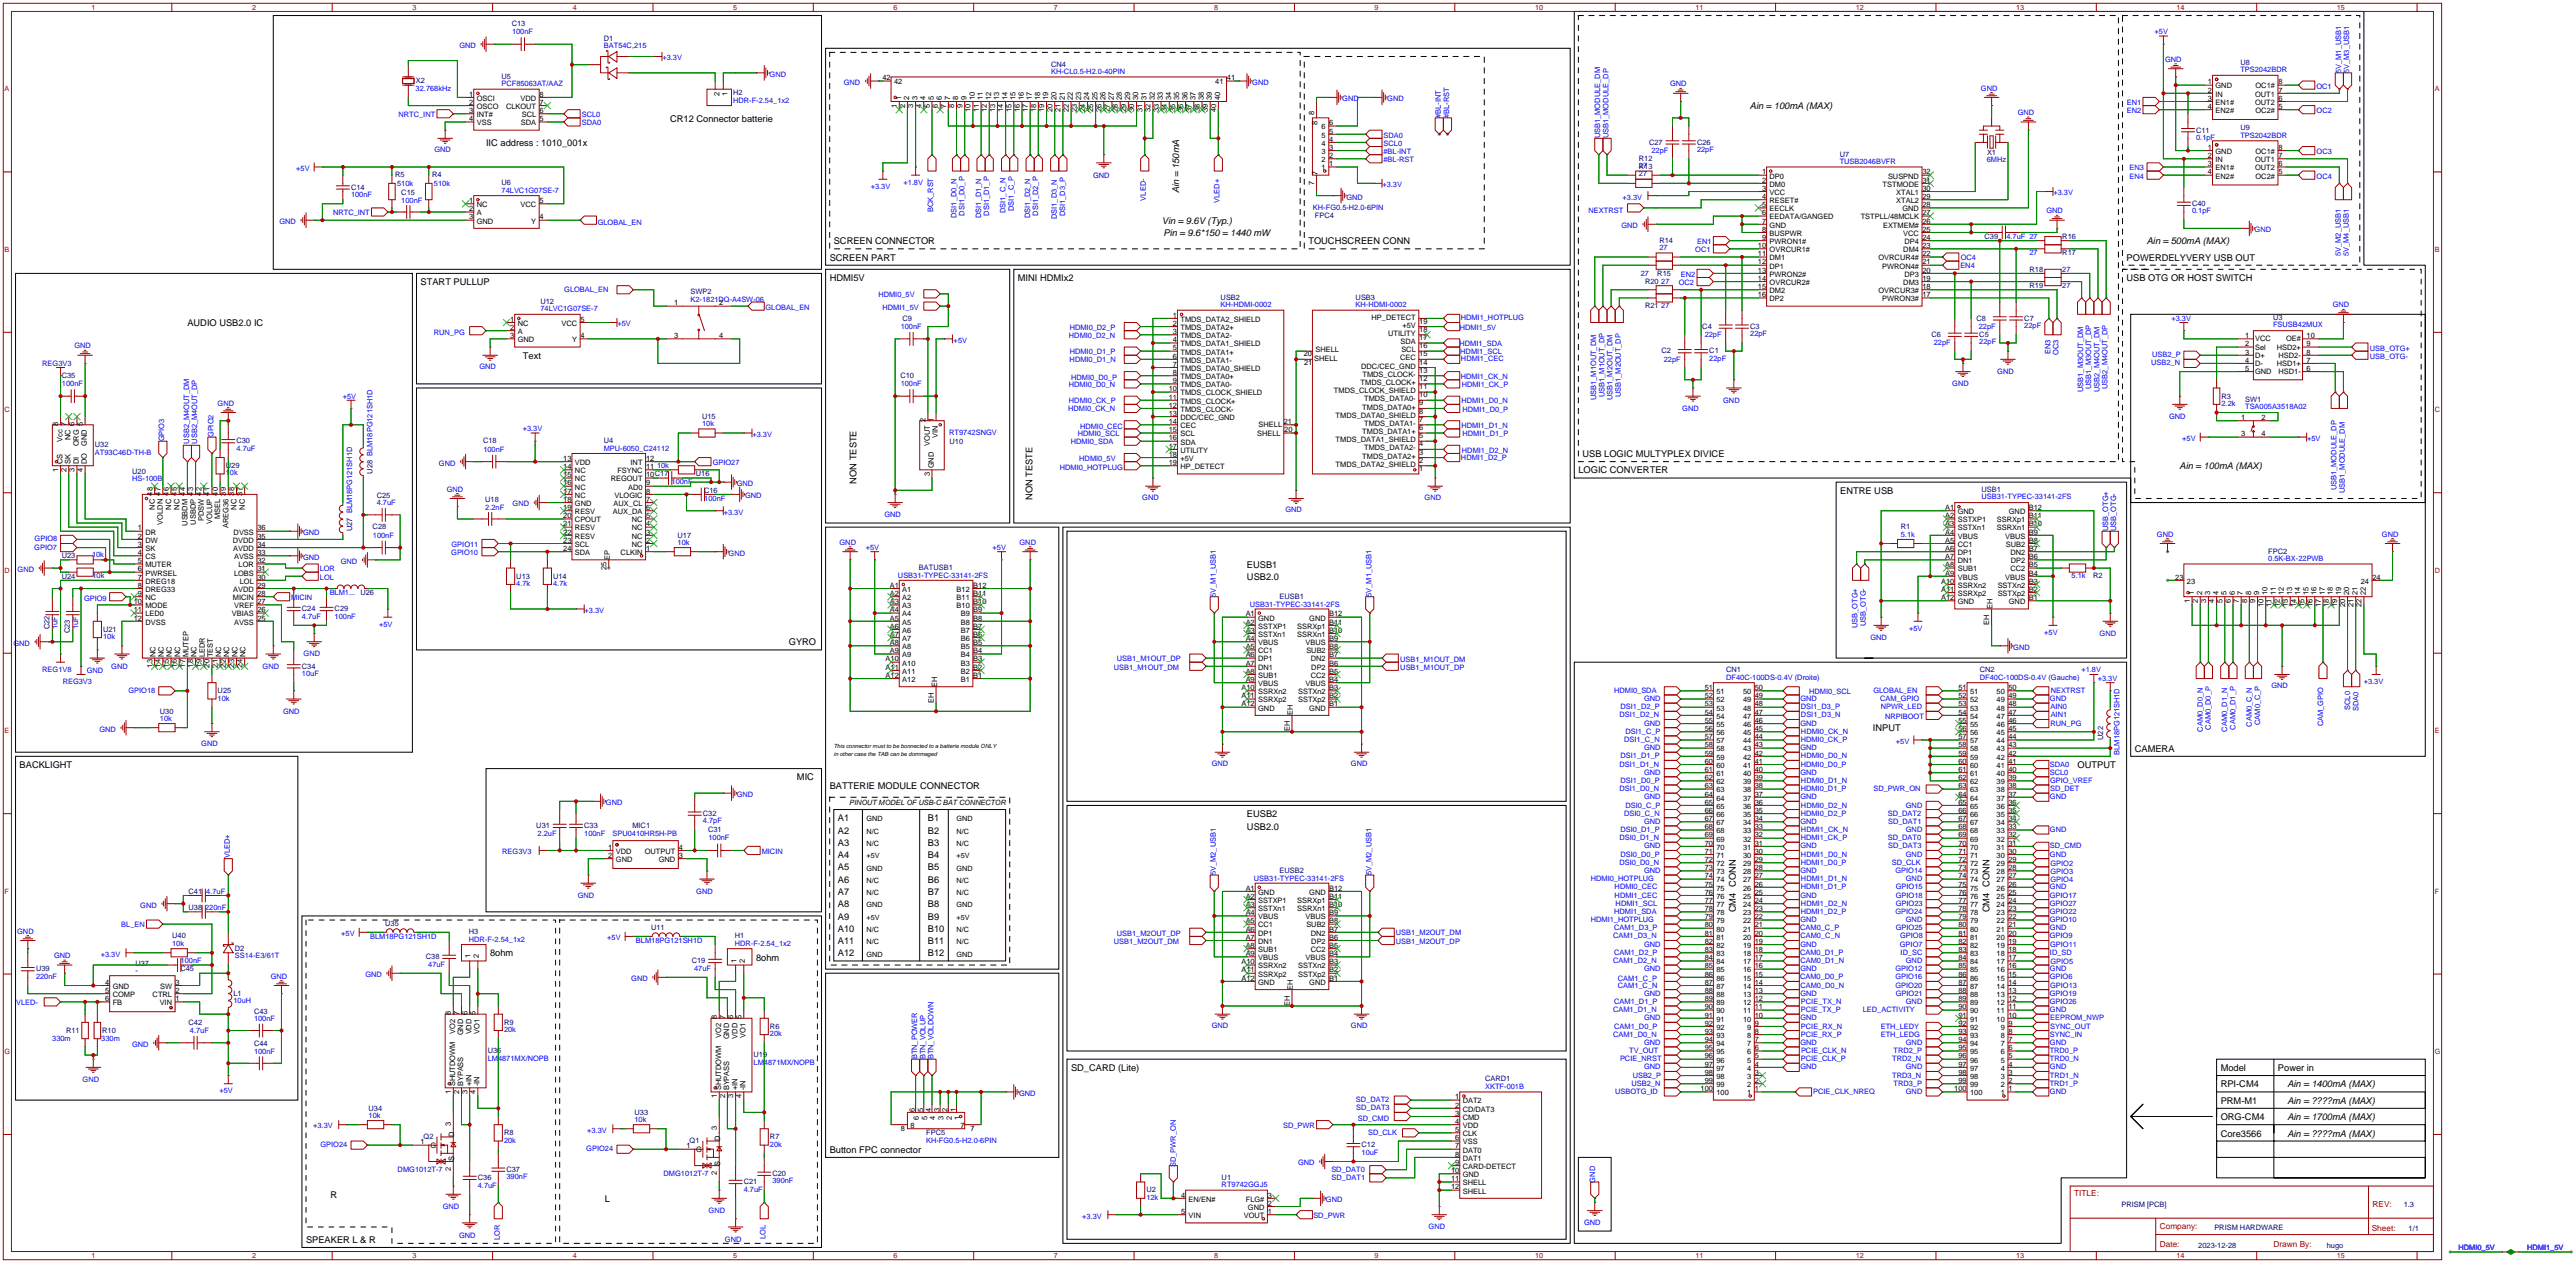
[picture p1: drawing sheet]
<svg xmlns="http://www.w3.org/2000/svg" width="799mm" height="392mm" viewBox="0 0 799 392" stroke-linecap="round" stroke-linejoin="round" font-family="sans-serif">
<defs><g id="words">
<g font-size="2.9">
<text x="543.2" y="33.9">Ain = 100mA (MAX)</text>
<text x="208" y="37.7">CR12 Connector batterie</text>
<text x="150.9" y="45.3">IIC address : 1010_001x</text>
<text x="366" y="59.9" transform="rotate(-90 366 59.9)">Ain = 150mA</text>
<text x="360.7" y="69.4">Vin = 9.6V (Typ.)</text>
<text x="258.8" y="75.8">SCREEN CONNECTOR</text>
<text x="361.2" y="73.2">Pin = 9.6*150 = 1440 mW</text>
<text x="406.1" y="75.8">TOUCHSCREEN CONN</text>
<text x="666.4" y="75.8">Ain = 500mA (MAX)</text>
<text x="257.6" y="80.9">SCREEN PART</text>
<text x="660.1" y="80.9">POWERDELYVERY USB OUT</text>
<text x="130.6" y="88.5">START PULLUP</text>
<text x="257.6" y="87.2">HDMI5V</text>
<text x="316" y="87.2">MINI HDMIx2</text>
<text x="660.1" y="87.2">USB OTG OR HOST SWITCH</text>
<text x="58.2" y="101.2">AUDIO USB2.0 IC</text>
<text x="162.3" y="111.4">Text</text>
<text x="491.2" y="141.9">USB LOGIC MULTYPLEX DIVICE</text>
<text x="490" y="146.9">LOGIC CONVERTER</text>
<text x="676.6" y="145.7">Ain = 100mA (MAX)</text>
<text x="265.9" y="150.1" transform="rotate(-90 265.9 150.1)">NON TESTE</text>
<text x="320.5" y="155.1" transform="rotate(-90 320.5 155.1)">NON TESTE</text>
<text x="571.2" y="153.3">ENTRE USB</text>
<text x="387.1" y="180">USB2.0</text>
<text x="387.1" y="176.1">EUSB1</text>
<text x="244.9" y="200.3">GYRO</text>
<text x="581.4" y="226.9">INPUT</text>
<text x="662.7" y="233.3">CAMERA</text>
<text x="6.1" y="238.4">BACKLIGHT</text>
<text x="644.9" y="238.4">OUTPUT</text>
<text x="247.4" y="242.2">MIC</text>
<text x="257.6" y="244.7">BATTERIE MODULE CONNECTOR</text>
<text x="260.1" y="254.9">A1</text>
<text x="288" y="254.9">B1</text>
<text x="387.1" y="257.4">USB2.0</text>
<text x="387.1" y="253.6">EUSB2</text>
<text x="260.1" y="262.5">A3</text>
<text x="260.1" y="258.7">A2</text>
<text x="288" y="262.5">B3</text>
<text x="288" y="258.7">B2</text>
<text x="260.1" y="266.3">A4</text>
<text x="288" y="266.3">B4</text>
<text x="260.1" y="273.9">A6</text>
<text x="260.1" y="270.1">A5</text>
<text x="288" y="273.9">B6</text>
<text x="288" y="270.1">B5</text>
<text x="260.1" y="281.6">A8</text>
<text x="260.1" y="277.7">A7</text>
<text x="288" y="281.6">B8</text>
<text x="288" y="277.7">B7</text>
<text x="260.1" y="285.4">A9</text>
<text x="288" y="285.4">B9</text>
<text x="538.9" y="283.1" transform="rotate(-90 538.9 283.1)">CM4 CONN</text>
<text x="617.6" y="283.1" transform="rotate(-90 617.6 283.1)">CM4 CONN</text>
<text x="260.1" y="293">A11</text>
<text x="260.1" y="289.2">A10</text>
<text x="288" y="293">B11</text>
<text x="288" y="289.2">B10</text>
<text x="152.1" y="296.8">8ohm</text>
<text x="234.7" y="298.1">8ohm</text>
<text x="260.1" y="296.8">A12</text>
<text x="288" y="296.8">B12</text>
<text x="332.5" y="332.4">SD_CARD (Lite)</text>
<text x="689.4" y="332.4">Model</text>
<text x="707.1" y="332.4">Power in</text>
<text x="689.4" y="337.4">RPI-CM4</text>
<text x="710" y="337.4">Ain = 1400mA (MAX)</text>
<text x="689.4" y="347.6">ORG-CM4</text>
<text x="689.4" y="342.5">PRM-M1</text>
<text x="710" y="342.5">Ain = ????mA (MAX)</text>
<text x="710" y="347.6">Ain = 1700mA (MAX)</text>
<text x="689.4" y="352.7">Core3566</text>
<text x="710" y="352.7">Ain = ????mA (MAX)</text>
<text x="257.6" y="357.8">Button FPC connector</text>
<text x="102.6" y="371.7">R</text>
<text x="187.7" y="373">L</text>
<text x="95" y="385.7">SPEAKER L &amp; R</text>
</g>
<g font-size="2.6" fill="#a00000">
<text x="643.9" y="371.2">TITLE:</text>
<text x="736.5" y="374.6">REV:</text>
<text x="670.5" y="381.5">Company:</text>
<text x="736.3" y="381.9">Sheet:</text>
<text x="670.5" y="387">Date:</text>
<text x="705.8" y="387">Drawn By:</text>
</g>
<g font-size="2.3" fill="#000080">
<text x="158.9" y="8.1">C13</text>
<text x="187.5" y="12.6">D1</text>
<text x="326.3" y="20.7">CN4</text>
<text x="695.5" y="20.2">U8</text>
<text x="129.1" y="25.8">X2</text>
<text x="155.7" y="24.5">U5</text>
<text x="227.6" y="29.5">H2</text>
<text x="681.7" y="41.1">C11</text>
<text x="695.5" y="40.5">U9</text>
<text x="511.9" y="44.9">C27</text>
<text x="526.8" y="44.9">C26</text>
<text x="508.8" y="49.9">R12</text>
<text x="508.8" y="52.4">R13</text>
<text x="571.1" y="48.7">U7</text>
<text x="616.8" y="48">X1</text>
<text x="109" y="58.9">C14</text>
<text x="122.7" y="55.1">R5</text>
<text x="134.1" y="55.1">R4</text>
<text x="155.7" y="57.5">U6</text>
<text x="124.6" y="60.6">C15</text>
<text x="680.5" y="64">C40</text>
<text x="408.2" y="67.8">FPC4</text>
<text x="515.1" y="75.3">R14</text>
<text x="616.1" y="74.1">C39</text>
<text x="640.2" y="74.1">R16</text>
<text x="640.2" y="79.2">R17</text>
<text x="510.7" y="88.1">R20</text>
<text x="514.5" y="85.6">R15</text>
<text x="630" y="84.3">R18</text>
<text x="630" y="89.3">R19</text>
<text x="167.8" y="94.4">U12</text>
<text x="214.3" y="91.3">SWP2</text>
<text x="378.9" y="93">USB2</text>
<text x="420.8" y="93.1">USB3</text>
<text x="510.7" y="95.7">R21</text>
<text x="280.2" y="99.5">C9</text>
<text x="613.5" y="99.5">C8</text>
<text x="628.4" y="99.5">C7</text>
<text x="705.6" y="99.3">U3</text>
<text x="528.4" y="102">C4</text>
<text x="543.3" y="102.1">C3</text>
<text x="599.6" y="104.6">C6</text>
<text x="614.4" y="104.6">C5</text>
<text x="515.7" y="109.7">C2</text>
<text x="530.6" y="109.7">C1</text>
<text x="19.2" y="117.3">C35</text>
<text x="279.5" y="117.3">C10</text>
<text x="689.6" y="123.7">R3</text>
<text x="696.9" y="124.7">SW1</text>
<text x="217.9" y="130">U15</text>
<text x="73.4" y="137.6">C30</text>
<text x="150" y="137.6">C18</text>
<text x="187.4" y="137.5">U4</text>
<text x="294.8" y="137.6">U10</text>
<text x="29.5" y="138.8">U32</text>
<text x="41.1" y="147.1">U20</text>
<text x="70.1" y="145.2">U29</text>
<text x="115.7" y="147" transform="rotate(-90 115.7 147)">U28 BLM18PG121SH1D</text>
<text x="216" y="147.8">U16</text>
<text x="117" y="154.5">C25</text>
<text x="150.6" y="155.8">U18</text>
<text x="218.6" y="152.8">C16</text>
<text x="615.1" y="152.7">USB1</text>
<text x="109.3" y="164.8" transform="rotate(-90 109.3 164.8)">U27 BLM18PG121SH1D</text>
<text x="115.7" y="164.3">C28</text>
<text x="210.3" y="166.8">U17</text>
<text x="590.1" y="164.2">R1</text>
<text x="19.2" y="173.1">U23</text>
<text x="704.1" y="171.9">FPC2</text>
<text x="19.2" y="179.5">U24</text>
<text x="160.3" y="179.5">U13</text>
<text x="171.7" y="179.5">U14</text>
<text x="285.3" y="177">BATUSB1</text>
<text x="649.7" y="179.5">R2</text>
<text x="397.2" y="185.9">EUSB1</text>
<text x="93.7" y="189.7">C24</text>
<text x="103.9" y="189.7">C29</text>
<text x="15.3" y="195.3" transform="rotate(-90 15.3 195.3)">C22</text>
<text x="21.7" y="196.6" transform="rotate(-90 21.7 196.6)">C23</text>
<text x="32" y="196">U21</text>
<text x="93.7" y="207.4">C34</text>
<text x="535.9" y="208.6">CN1</text>
<text x="614.6" y="208.6">CN2</text>
<text x="67.6" y="215.1">U25</text>
<text x="49.6" y="221.4">U30</text>
<text x="652.9" y="229.6" transform="rotate(-90 652.9 229.6)">U22</text>
<text x="166.5" y="257">U31</text>
<text x="181.4" y="257">C33</text>
<text x="196.3" y="257">MIC1</text>
<text x="218.2" y="253.2">C32</text>
<text x="219.8" y="258.2">C31</text>
<text x="397.2" y="270.9">EUSB2</text>
<text x="58.5" y="277.3">C41</text>
<text x="58.5" y="282.4">U38</text>
<text x="119.6" y="287.5">U35</text>
<text x="53.5" y="291.2">U40</text>
<text x="145.5" y="289.9">H3</text>
<text x="202.1" y="288.7">U11</text>
<text x="228.1" y="291.2">H1</text>
<text x="42" y="299.6">U37</text>
<text x="72.9" y="295.1">D2</text>
<text x="132.2" y="297.6">C38</text>
<text x="214.7" y="298.9">C19</text>
<text x="11.2" y="301.5">U39</text>
<text x="56" y="301.4">C45</text>
<text x="72.5" y="309.1">L1</text>
<text x="58.5" y="318">C42</text>
<text x="78.9" y="314.6">C43</text>
<text x="156.5" y="317.9">R9</text>
<text x="20.5" y="320.5">R11</text>
<text x="31.7" y="320.5">R10</text>
<text x="239" y="319.2">R6</text>
<text x="78.9" y="324.7">C44</text>
<text x="151.4" y="326.8">U36</text>
<text x="233.9" y="328.1">U19</text>
<text x="461" y="335.5">CARD1</text>
<text x="114.4" y="344.6">U34</text>
<text x="197" y="345.9">U33</text>
<text x="131.5" y="353.5">Q2</text>
<text x="156.5" y="352.2">R8</text>
<text x="239" y="353.5">R7</text>
<text x="287.5" y="352.3">FPC5</text>
<text x="214.1" y="354.8">Q1</text>
<text x="422.7" y="356">C12</text>
<text x="157.2" y="363.7">C37</text>
<text x="239.8" y="364.9">C20</text>
<text x="148.3" y="366.2">C36</text>
<text x="230.9" y="367.5">C21</text>
<text x="355.9" y="370">U2</text>
<text x="379.2" y="366.2">U1</text>
<text x="658.5" y="374.6">PRISM [PCB]</text>
<text x="746.2" y="374.7">1.3</text>
<text x="687.4" y="381.6">PRISM HARDWARE</text>
<text x="747.7" y="382.1">1/1</text>
<text x="682.4" y="387.2">2023-12-28</text>
<text x="722.3" y="387.1">hugo</text>
</g>
<g font-size="2.3" fill="#00f">
<text x="158.9" y="10.6">100nF</text>
<text x="668.9" y="10.6">+5V</text>
<text x="142.6" y="14.9">GND</text>
<text x="187.5" y="14.9">BAT54C,215</text>
<text x="205.6" y="18.7">+3.3V</text>
<text x="238.9" y="23.8">GND</text>
<text x="326.3" y="23">KH-CL0.5-H2.0-40PIN</text>
<text x="672.1" y="19.2">GND</text>
<text x="695.5" y="22.5">TPS2042BDR</text>
<text x="726.7" y="22.7" transform="rotate(-90 726.7 22.7)">5V_M1_USB1</text>
<text x="729.2" y="22.7" transform="rotate(-90 729.2 22.7)">5V_M3_USB1</text>
<text x="129" y="28.1">32.768kHz</text>
<text x="155.7" y="26.7">PCF85063AT/AAZ</text>
<text x="261.9" y="26.3">GND</text>
<text x="388.7" y="26.3">GND</text>
<text x="518.4" y="26.8">GND</text>
<text x="614.9" y="28.1">GND</text>
<text x="719.1" y="27.5">OC1</text>
<text x="227.6" y="31.8">HDR-F-2.54_1x2</text>
<text x="416.7" y="31.4">GND</text>
<text x="430.7" y="31.4">GND</text>
<text x="626.4" y="35.7">GND</text>
<text x="660.2" y="32.5">EN1</text>
<text x="660.2" y="35">EN2</text>
<text x="719.1" y="35.2">OC2</text>
<text x="123.7" y="36.3">NRTC_INT</text>
<text x="180.6" y="36.4">SCL0</text>
<text x="180.6" y="38.9">SDA0</text>
<text x="447.3" y="36.7" transform="rotate(-90 447.3 36.7)">#BL-INT</text>
<text x="449.9" y="36.7" transform="rotate(-90 449.9 36.7)">#BL-RST</text>
<text x="134.9" y="47.2">GND</text>
<text x="429.5" y="47.8">#BL-INT</text>
<text x="429.5" y="45.3">SCL0</text>
<text x="429.5" y="42.7">SDA0</text>
<text x="496.8" y="42.9" transform="rotate(-90 496.8 42.9)">USB1_MODULE_DM</text>
<text x="499.3" y="42.9" transform="rotate(-90 499.3 42.9)">USB1_MODULE_DP</text>
<text x="512.7" y="47.4">22pF</text>
<text x="526.8" y="47.2">22pF</text>
<text x="681.7" y="43.4">0.1pF</text>
<text x="695.5" y="42.8">TPS2042BDR</text>
<text x="719.1" y="47.8">OC3</text>
<text x="92" y="53">+5V</text>
<text x="429.5" y="50.4">#BL-RST</text>
<text x="508.8" y="52.2">27</text>
<text x="571.1" y="50.9">TUSB2046BVFR</text>
<text x="616.8" y="50.3">6MHz</text>
<text x="661" y="52.8">EN3</text>
<text x="123.3" y="57.6">510k</text>
<text x="134.7" y="57.6">510k</text>
<text x="155.7" y="59.8">74LVC1G07SE-7</text>
<text x="270.3" y="58.7">+3.3V</text>
<text x="280.4" y="57.4">+1.8V</text>
<text x="339.3" y="55.2">GND</text>
<text x="429.1" y="58.1">+3.3V</text>
<text x="508.8" y="54.7">27</text>
<text x="661.1" y="55.4">EN4</text>
<text x="719.1" y="55.4">OC4</text>
<text x="109" y="61.1">100nF</text>
<text x="124.6" y="62.9">100nF</text>
<text x="289.6" y="65.9" transform="rotate(-90 289.6 65.9)">BCK_RST</text>
<text x="314.7" y="65.5" transform="rotate(-90 314.7 65.5)">DSI1_C_P</text>
<text x="355.7" y="62.2" transform="rotate(-90 355.7 62.2)">VLED-</text>
<text x="378.5" y="62.9" transform="rotate(-90 378.5 62.9)">VLED+</text>
<text x="407.6" y="65.2">KH-FG0.5-H2.0-6PIN</text>
<text x="418" y="61.9">GND</text>
<text x="493.1" y="65.9">NEXTRST</text>
<text x="503.7" y="61.9">+3.3V</text>
<text x="637.4" y="60.6">+3.3V</text>
<text x="86.7" y="69.5">GND</text>
<text x="103.4" y="66.8">NRTC_INT</text>
<text x="185.5" y="69.7">GLOBAL_EN</text>
<text x="296.9" y="67.6" transform="rotate(-90 296.9 67.6)">DSI1_D0_N</text>
<text x="299.4" y="67" transform="rotate(-90 299.4 67)">DSI1_D0_P</text>
<text x="304.5" y="67.6" transform="rotate(-90 304.5 67.6)">DSI1_D1_N</text>
<text x="307.1" y="67" transform="rotate(-90 307.1 67)">DSI1_D1_P</text>
<text x="312.1" y="66.1" transform="rotate(-90 312.1 66.1)">DSI1_C_N</text>
<text x="319.8" y="67.6" transform="rotate(-90 319.8 67.6)">DSI1_D2_N</text>
<text x="322.3" y="67" transform="rotate(-90 322.3 67)">DSI1_D2_P</text>
<text x="328.1" y="68" transform="rotate(-90 328.1 68)">DSI1_D3_N</text>
<text x="330.6" y="67.1" transform="rotate(-90 330.6 67.1)">DSI1_D3_P</text>
<text x="503.3" y="70.8">GND</text>
<text x="635.3" y="66.2">GND</text>
<text x="680.5" y="66.2">0.1pF</text>
<text x="515.1" y="77.6">27</text>
<text x="526.9" y="75.7">EN1</text>
<text x="622.8" y="74.1">4.7uF 27</text>
<text x="699.9" y="72.1">GND</text>
<text x="526.2" y="78.2">OC1</text>
<text x="608.5" y="83.3">EN4</text>
<text x="608.7" y="80.8">OC4</text>
<text x="630" y="79.2">27</text>
<text x="726.6" y="79.5" transform="rotate(-90 726.6 79.5)">5V_M2_USB1</text>
<text x="729.2" y="79.5" transform="rotate(-90 729.2 79.5)">5V_M4_USB1</text>
<text x="509.4" y="85.6">27</text>
<text x="515.7" y="88.1">27</text>
<text x="521.1" y="88.3">OC2</text>
<text x="521.8" y="85.8">EN2</text>
<text x="640.2" y="84.3">27</text>
<text x="640.2" y="89.3">27</text>
<text x="175.1" y="90.6">GLOBAL_EN</text>
<text x="214.3" y="93.6">K2-1821DQ-A4SW-06</text>
<text x="272.7" y="92.2">HDMI0_5V</text>
<text x="378.9" y="95.3">KH-HDMI-0002</text>
<text x="420.8" y="95.4">KH-HDMI-0002</text>
<text x="515.7" y="95.7">27</text>
<text x="724.2" y="95.4">GND</text>
<text x="167.8" y="96.7">74LVC1G07SE-7</text>
<text x="191.6" y="101.3">+5V</text>
<text x="237.6" y="96.4">GLOBAL_EN</text>
<text x="273.9" y="96.1">HDMI1_5V</text>
<text x="453.4" y="99.4">HDMI1_HOTPLUG</text>
<text x="628.4" y="101.8">22pF</text>
<text x="674.1" y="99.5">+3.3V</text>
<text x="705.6" y="101.6">FSUSB42MUX</text>
<text x="134.7" y="104">RUN_PG</text>
<text x="279.6" y="102">100nF</text>
<text x="296" y="106.3">+5V</text>
<text x="331.8" y="104.9">HDMI0_D2_N</text>
<text x="332.1" y="102.4">HDMI0_D2_P</text>
<text x="453" y="107.4">HDMI1_SDA</text>
<text x="453.1" y="102.3">HDMI1_5V</text>
<text x="529.2" y="104.6">22pF</text>
<text x="543.3" y="104.3">22pF</text>
<text x="600.3" y="107.1">22pF</text>
<text x="614.3" y="102">22pF</text>
<text x="614.4" y="106.9">22pF</text>
<text x="13.1" y="113.4">REG3V3</text>
<text x="23.1" y="108.1">GND</text>
<text x="332" y="112.2">HDMI0_D1_N</text>
<text x="332.1" y="110">HDMI0_D1_P</text>
<text x="453.3" y="110">HDMI1_SCL</text>
<text x="453.5" y="112.1">HDMI1_CEC</text>
<text x="516.5" y="112.2">22pF</text>
<text x="530.6" y="112">22pF</text>
<text x="636.5" y="109.9" transform="rotate(-90 636.5 109.9)">EN3</text>
<text x="639" y="110.1" transform="rotate(-90 639 110.1)">OC3</text>
<text x="667.8" y="113.4">USB2_N</text>
<text x="668.1" y="110.9">USB2_P</text>
<text x="735.7" y="111.4">USB_OTG-</text>
<text x="735.7" y="108.8">USB_OTG+</text>
<text x="19.2" y="119.8">100nF</text>
<text x="148.8" y="114.5">GND</text>
<text x="279.6" y="119.8">100nF</text>
<text x="332.5" y="118">HDMI0_D0_P</text>
<text x="453.5" y="117.6">HDMI1_CK_N</text>
<text x="606" y="119.9">GND</text>
<text x="620" y="116.1">GND</text>
<text x="67.6" y="125.9">GND</text>
<text x="106.4" y="123.9">+5V</text>
<text x="331.8" y="120.1">HDMI0_D0_N</text>
<text x="331.8" y="125.2">HDMI0_CK_P</text>
<text x="453.7" y="125.2">HDMI1_D0_N</text>
<text x="453.7" y="120.1">HDMI1_CK_P</text>
<text x="495.5" y="124.2" transform="rotate(-90 495.5 124.2)">USB1_M1OUT_DM</text>
<text x="498" y="123.3" transform="rotate(-90 498 123.3)">USB1_M1OUT_DP</text>
<text x="500.6" y="124.2" transform="rotate(-90 500.6 124.2)">USB1_M2OUT_DM</text>
<text x="503.1" y="123.3" transform="rotate(-90 503.1 123.3)">USB1_M2OUT_DP</text>
<text x="534.9" y="124.9">GND</text>
<text x="646.6" y="121.6" transform="rotate(-90 646.6 121.6)">USB1_M3OUT_DM</text>
<text x="649.2" y="120.7" transform="rotate(-90 649.2 120.7)">USB1_M3OUT_DP</text>
<text x="651.7" y="121.6" transform="rotate(-90 651.7 121.6)">USB2_M4OUT_DM</text>
<text x="654.2" y="120.7" transform="rotate(-90 654.2 120.7)">USB2_M4OUT_DP</text>
<text x="689.6" y="125.9">2.2k</text>
<text x="331.6" y="127.5">HDMI0_CK_N</text>
<text x="454" y="127.7">HDMI1_D0_P</text>
<text x="522.2" y="127.5">GND</text>
<text x="673.4" y="130">GND</text>
<text x="696.9" y="127">TSA005A3518A02</text>
<text x="51" y="137" transform="rotate(-90 51 137)">GPIO3</text>
<text x="58.7" y="137.7" transform="rotate(-90 58.7 137.7)">USB2_M4OUT_DM</text>
<text x="61.2" y="137.7" transform="rotate(-90 61.2 137.7)">USB2_M4OUT_DP</text>
<text x="66.2" y="135.7" transform="rotate(-90 66.2 135.7)">GPIO2</text>
<text x="162.3" y="133.7">+3.3V</text>
<text x="217.9" y="132.2">10k</text>
<text x="233.6" y="135.6">+3.3V</text>
<text x="294.7" y="135.1">RT9742SNGV</text>
<text x="332.4" y="137.9">HDMI0_SDA</text>
<text x="334.6" y="135.4">HDMI0_SCL</text>
<text x="335.3" y="133.2">HDMI0_CEC</text>
<text x="453.7" y="132.8">HDMI1_D1_N</text>
<text x="454" y="135.4">HDMI1_D1_P</text>
<text x="677.4" y="136.8">+5V</text>
<text x="716.2" y="136.8">+5V</text>
<text x="29.5" y="141.1">AT93C46D-TH-B</text>
<text x="73.4" y="139.9">4.7uF</text>
<text x="150.1" y="140.1">100nF</text>
<text x="187.4" y="139.8">MPU-6050_C24112</text>
<text x="335" y="143">HDMI0_5V</text>
<text x="453.5" y="142.7">HDMI1_D2_P</text>
<text x="453.8" y="140.5">HDMI1_D2_N</text>
<text x="41.1" y="149.4">HS-100B</text>
<text x="70.1" y="147.5">10k</text>
<text x="136.3" y="144.5">GND</text>
<text x="204" y="145.2">10k</text>
<text x="221.2" y="144.3">GPIO27</text>
<text x="329" y="145.9">HDMI0_HOTPLUG</text>
<text x="138.7" y="152.5">GND</text>
<text x="208.5" y="150.3">100nF</text>
<text x="218.6" y="155.4">100nF</text>
<text x="228.7" y="150.8">GND</text>
<text x="231.3" y="154.6">GND</text>
<text x="354.6" y="155.1">GND</text>
<text x="442.2" y="155.1">GND</text>
<text x="615.1" y="155">USB31-TYPEC-33141-2FS</text>
<text x="725.3" y="152.2" transform="rotate(-90 725.3 152.2)">USB1_MODULE_DP</text>
<text x="727.9" y="153" transform="rotate(-90 727.9 153)">USB1_MODULE_DM</text>
<text x="117" y="156.9">4.7uF</text>
<text x="150.6" y="158.1">2.2nF</text>
<text x="159.1" y="157.2">GND</text>
<text x="224.7" y="159.7">+3.3V</text>
<text x="274.5" y="160.6">GND</text>
<text x="399" y="158.9">GND</text>
<text x="10.7" y="168">GPIO8</text>
<text x="94.1" y="166">GND</text>
<text x="115.8" y="166.8">100nF</text>
<text x="590.1" y="166.5">5.1k</text>
<text x="654.4" y="164.8" transform="rotate(-90 654.4 164.8)">USB_OTG+</text>
<text x="656.9" y="164.8" transform="rotate(-90 656.9 164.8)">USB_OTG-</text>
<text x="669.5" y="166.5">GND</text>
<text x="739.4" y="166.5">GND</text>
<text x="10.6" y="170.6">GPIO7</text>
<text x="28.6" y="172.9">10k</text>
<text x="94.1" y="173.7">GND</text>
<text x="140.1" y="172.2">GPIO10</text>
<text x="140.2" y="169.6">GPIO11</text>
<text x="210.3" y="169">10k</text>
<text x="226.2" y="172.4">GND</text>
<text x="260.6" y="169">GND</text>
<text x="268.8" y="170.6">+5V</text>
<text x="308.1" y="170.6">+5V</text>
<text x="316.5" y="169">GND</text>
<text x="5.5" y="177.5">GND</text>
<text x="28.7" y="179.5">10k</text>
<text x="99.2" y="177.3">LOR</text>
<text x="99.3" y="179.9">LOL</text>
<text x="105.8" y="174.9">GND</text>
<text x="278.8" y="179.5">USB31-TYPEC-33141-2FS</text>
<text x="643.1" y="179.5">5.1k</text>
<text x="704.1" y="174.1">0.5K-BX-22PWB</text>
<text x="102.3" y="184.6">BLM1... U26</text>
<text x="160.3" y="181.8">4.7k</text>
<text x="171.7" y="181.8">4.7k</text>
<text x="377.5" y="185.2" transform="rotate(-90 377.5 185.2)">5V_M1_USB1</text>
<text x="425.7" y="185.2" transform="rotate(-90 425.7 185.2)">5V_M1_USB1</text>
<text x="26.1" y="186.5">GPIO9</text>
<text x="90.4" y="186.2">MICIN</text>
<text x="93.7" y="192">4.7uF</text>
<text x="103.9" y="192">100nF</text>
<text x="181.5" y="190.2">+3.3V</text>
<text x="388" y="188.4">USB31-TYPEC-33141-2FS</text>
<text x="17.9" y="195.2" transform="rotate(-90 17.9 195.2)">1uF</text>
<text x="24.2" y="195.2" transform="rotate(-90 24.2 195.2)">1uF</text>
<text x="117.7" y="194.5">+5V</text>
<text x="576.6" y="194.9" transform="rotate(-90 576.6 194.9)">USB_OTG+</text>
<text x="579.2" y="194.3" transform="rotate(-90 579.2 194.3)">USB_OTG-</text>
<text x="592.7" y="195.8">+5V</text>
<text x="634.6" y="197.1">+5V</text>
<text x="651.8" y="197.3">GND</text>
<text x="4.2" y="200.3">GND</text>
<text x="32" y="198.3">10k</text>
<text x="94.2" y="203.7">GND</text>
<text x="580.6" y="198.6">GND</text>
<text x="625" y="201.6">GND</text>
<text x="13.1" y="208.5">REG1V8</text>
<text x="26.9" y="208.8">GND</text>
<text x="34.5" y="207.5">GND</text>
<text x="81.5" y="207.5">GND</text>
<text x="93.7" y="209.8">10uF</text>
<text x="345.8" y="207.8">USB1_M1OUT_DM</text>
<text x="346.7" y="205.2">USB1_M1OUT_DP</text>
<text x="434.7" y="205.3">USB1_M1OUT_DM</text>
<text x="434.7" y="207.8">USB1_M1OUT_DP</text>
<text x="646.1" y="208.7">+1.8V</text>
<text x="19.5" y="212.3">REG3V3</text>
<text x="39.9" y="215">GPIO18</text>
<text x="501" y="215">HDMI0_SDA</text>
<text x="535.9" y="211">DF40C-100DS-0.4V (Droite)</text>
<text x="561.6" y="215.4">HDMI0_SCL</text>
<text x="581.5" y="215">GLOBAL_EN</text>
<text x="614.6" y="211">DF40C-100DS-0.4V (Gauche)</text>
<text x="636.6" y="215">NEXTRST</text>
<text x="651.2" y="211.2">+3.3V</text>
<text x="705.1" y="213.5">GND</text>
<text x="733.7" y="212.3">+3.3V</text>
<text x="67.6" y="217.4">10k</text>
<text x="87.9" y="221.5">GND</text>
<text x="503.1" y="220.1">DSI1_D2_P</text>
<text x="510.3" y="217.6">GND</text>
<text x="558.9" y="217.6">GND</text>
<text x="559" y="220.1">DSI1_D3_P</text>
<text x="583.6" y="217.6">CAM_GPIO</text>
<text x="583.8" y="220.1">NPWR_LED</text>
<text x="636.4" y="217.6">GND</text>
<text x="636.5" y="220.1">AIN0</text>
<text x="729.5" y="220.3" transform="rotate(-90 729.5 220.3)">SCL0</text>
<text x="732.1" y="220.7" transform="rotate(-90 732.1 220.7)">SDA0</text>
<text x="30.9" y="227">GND</text>
<text x="49.6" y="223.7">10k</text>
<text x="502.7" y="222.6">DSI1_D2_N</text>
<text x="504.6" y="227.7">DSI1_C_P</text>
<text x="510.3" y="225.2">GND</text>
<text x="558.9" y="225.2">GND</text>
<text x="559.1" y="227.7">HDMI0_CK_N</text>
<text x="559.1" y="222.6">DSI1_D3_N</text>
<text x="585.2" y="223">NRPIBOOT</text>
<text x="636.5" y="225.2">RUN_PG</text>
<text x="636.6" y="222.6">AIN1</text>
<text x="683.8" y="227" transform="rotate(-90 683.8 227)">CAM0_D0_N</text>
<text x="686.3" y="226.4" transform="rotate(-90 686.3 226.4)">CAM0_D0_P</text>
<text x="691.4" y="227" transform="rotate(-90 691.4 227)">CAM0_D1_N</text>
<text x="693.9" y="226.4" transform="rotate(-90 693.9 226.4)">CAM0_D1_P</text>
<text x="699" y="225.5" transform="rotate(-90 699 225.5)">CAM0_C_N</text>
<text x="701.6" y="224.9" transform="rotate(-90 701.6 224.9)">CAM0_C_P</text>
<text x="721.2" y="225.4" transform="rotate(-90 721.2 225.4)">CAM_GPIO</text>
<text x="62.5" y="231.6">GND</text>
<text x="504.2" y="230.3">DSI1_C_N</text>
<text x="510.3" y="232.8">GND</text>
<text x="558.9" y="232.8">GND</text>
<text x="559" y="230.3">HDMI0_CK_P</text>
<text x="588.5" y="230.8">+5V</text>
<text x="376.2" y="237.7">GND</text>
<text x="419.4" y="237.7">GND</text>
<text x="502.7" y="237.9">DSI1_D1_N</text>
<text x="503.1" y="235.3">DSI1_D1_P</text>
<text x="559" y="237.9">HDMI0_D0_P</text>
<text x="559.1" y="235.3">HDMI0_D0_N</text>
<text x="636.3" y="237.9">SDA0</text>
<text x="658" y="234.2" transform="rotate(-90 658 234.2)">BLM18PG121SH1D</text>
<text x="502.7" y="245.5">DSI1_D0_N</text>
<text x="503.1" y="243">DSI1_D0_P</text>
<text x="510.3" y="240.4">GND</text>
<text x="558.9" y="240.4">GND</text>
<text x="559" y="245.5">HDMI0_D1_P</text>
<text x="559.1" y="243">HDMI0_D1_N</text>
<text x="581.5" y="245.5">SD_PWR_ON</text>
<text x="636.3" y="240.4">SCL0</text>
<text x="636.4" y="245.5">SD_DET</text>
<text x="636.4" y="243">GPIO_VREF</text>
<text x="188.1" y="249.9">GND</text>
<text x="228.7" y="247.3">GND</text>
<text x="504.6" y="250.6">DSI0_C_P</text>
<text x="510.3" y="248">GND</text>
<text x="558.9" y="248">GND</text>
<text x="559.1" y="250.6">HDMI0_D2_N</text>
<text x="591.6" y="250.6">GND</text>
<text x="636.4" y="248">GND</text>
<text x="218.2" y="255.5">4.7pF</text>
<text x="504.2" y="253.1">DSI0_C_N</text>
<text x="510.3" y="255.7">GND</text>
<text x="558.9" y="255.7">GND</text>
<text x="559" y="253.1">HDMI0_D2_P</text>
<text x="586" y="253.1">SD_DAT2</text>
<text x="586.1" y="255.7">SD_DAT1</text>
<text x="166.9" y="259.5">2.2uF</text>
<text x="181.4" y="259.3">100nF</text>
<text x="190.1" y="259.5">SPU0410HR5H-PB</text>
<text x="219.9" y="260.8">100nF</text>
<text x="502.7" y="260.7">DSI0_D1_N</text>
<text x="503.1" y="258.2">DSI0_D1_P</text>
<text x="510.3" y="263.3">GND</text>
<text x="558.9" y="263.3">GND</text>
<text x="559" y="260.7">HDMI1_CK_P</text>
<text x="559.1" y="258.2">HDMI1_CK_N</text>
<text x="586" y="260.7">SD_DAT0</text>
<text x="586.1" y="263.3">SD_DAT3</text>
<text x="591.6" y="258.2">GND</text>
<text x="636.4" y="258.2">GND</text>
<text x="636.4" y="263.3">SD_CMD</text>
<text x="71.3" y="266.3" transform="rotate(-90 71.3 266.3)">VLED+</text>
<text x="155.9" y="265.1">REG3V3</text>
<text x="236.5" y="264.9">MICIN</text>
<text x="502.7" y="268.4">DSI0_D0_N</text>
<text x="503.1" y="265.8">DSI0_D0_P</text>
<text x="559" y="268.4">HDMI1_D0_P</text>
<text x="559.1" y="265.8">HDMI1_D0_N</text>
<text x="587.3" y="268.4">SD_CLK</text>
<text x="591.6" y="265.8">GND</text>
<text x="636.4" y="265.8">GND</text>
<text x="636.5" y="268.7">GPIO2</text>
<text x="377.5" y="271.6" transform="rotate(-90 377.5 271.6)">5V_M2_USB1</text>
<text x="389.2" y="273.5">USB31-TYPEC-33141-2FS</text>
<text x="425.7" y="271.6" transform="rotate(-90 425.7 271.6)">5V_M2_USB1</text>
<text x="493.8" y="273.4">HDMI0_HOTPLUG</text>
<text x="501.2" y="276">HDMI0_CEC</text>
<text x="510.3" y="270.9">GND</text>
<text x="558.9" y="270.9">GND</text>
<text x="559" y="276">HDMI1_D1_P</text>
<text x="559.1" y="273.4">HDMI1_D1_N</text>
<text x="588.4" y="270.9">GPIO14</text>
<text x="588.5" y="276">GPIO15</text>
<text x="591.6" y="273.4">GND</text>
<text x="636.4" y="276">GND</text>
<text x="636.5" y="273.8">GPIO4</text>
<text x="636.5" y="271.3">GPIO3</text>
<text x="43.6" y="281.6">GND</text>
<text x="64" y="277.3">4.7uF</text>
<text x="179.3" y="278.6">GND</text>
<text x="216.2" y="277.4">GND</text>
<text x="501.2" y="278.5">HDMI1_CEC</text>
<text x="501.5" y="281.1">HDMI1_SCL</text>
<text x="558.9" y="278.5">GND</text>
<text x="559.1" y="281.1">HDMI1_D2_N</text>
<text x="588.5" y="281.1">GPIO23</text>
<text x="588.5" y="278.5">GPIO18</text>
<text x="636.3" y="281.1">GPIO27</text>
<text x="636.3" y="278.5">GPIO17</text>
<text x="37.6" y="287.8">BL_EN</text>
<text x="63.7" y="282.4">220nF</text>
<text x="493.8" y="286.1">HDMI1_HOTPLUG</text>
<text x="501" y="283.6">HDMI1_SDA</text>
<text x="558.9" y="286.1">GND</text>
<text x="559" y="283.6">HDMI1_D2_P</text>
<text x="588.4" y="283.6">GPIO24</text>
<text x="591.6" y="286.1">GND</text>
<text x="636.3" y="286.1">GPIO10</text>
<text x="636.3" y="283.6">GPIO22</text>
<text x="5.3" y="289.7">GND</text>
<text x="53.5" y="293.5">10k</text>
<text x="105.9" y="290.5">+5V</text>
<text x="114.9" y="291.3">BLM18PG121SH1D</text>
<text x="145.5" y="292.2">HDR-F-2.54_1x2</text>
<text x="188.5" y="291.8">+5V</text>
<text x="197.4" y="292.6">BLM18PG121SH1D</text>
<text x="228.1" y="293.5">HDR-F-2.54_1x2</text>
<text x="345.8" y="292.8">USB1_M2OUT_DM</text>
<text x="346.7" y="290.3">USB1_M2OUT_DP</text>
<text x="433.3" y="290.3">USB1_M2OUT_DM</text>
<text x="433.3" y="292.8">USB1_M2OUT_DP</text>
<text x="500.7" y="291.2">CAM1_D3_N</text>
<text x="501.1" y="288.7">CAM1_D3_P</text>
<text x="510.3" y="293.8">GND</text>
<text x="558.8" y="288.7">CAM0_C_P</text>
<text x="558.9" y="293.8">GND</text>
<text x="558.9" y="291.2">CAM0_C_N</text>
<text x="588.5" y="288.7">GPIO25</text>
<text x="589.8" y="293.8">GPIO7</text>
<text x="589.9" y="291.2">GPIO8</text>
<text x="636.3" y="291.2">GPIO9</text>
<text x="636.4" y="288.7">GND</text>
<text x="636.4" y="293.8">GPIO11</text>
<text x="16.8" y="297.3">GND</text>
<text x="31.3" y="296.9">+3.3V</text>
<text x="56.1" y="298.9">100nF</text>
<text x="72.9" y="297.4">SS14-E3/61T</text>
<text x="500.7" y="298.8">CAM1_D2_N</text>
<text x="501.1" y="296.3">CAM1_D2_P</text>
<text x="558.8" y="296.3">CAM0_D1_P</text>
<text x="558.9" y="298.8">CAM0_D1_N</text>
<text x="590" y="296.3">ID_SC</text>
<text x="591.6" y="298.8">GND</text>
<text x="636.4" y="296.3">ID_SD</text>
<text x="636.5" y="299.2">GPIO5</text>
<text x="11.2" y="303.7">220nF</text>
<text x="42" y="301.9">-</text>
<text x="84.1" y="303.7">GND</text>
<text x="113.4" y="303.2">GND</text>
<text x="132.9" y="300.2">47uF</text>
<text x="196" y="304.5">GND</text>
<text x="215.5" y="301.4">47uF</text>
<text x="502.2" y="304.3">CAM1_C_P</text>
<text x="510.3" y="301.4">GND</text>
<text x="558.8" y="303.9">CAM0_D0_P</text>
<text x="558.9" y="301.4">GND</text>
<text x="588.4" y="303.9">GPIO16</text>
<text x="588.4" y="301.4">GPIO12</text>
<text x="636.3" y="303.9">GPIO6</text>
<text x="636.4" y="301.4">GND</text>
<text x="5" y="312">VLED-</text>
<text x="72.5" y="311.4">10uH</text>
<text x="501.1" y="311.5">CAM1_D1_P</text>
<text x="502.2" y="306.5">CAM1_C_N</text>
<text x="510.3" y="309">GND</text>
<text x="558.9" y="309">GND</text>
<text x="558.9" y="306.5">CAM0_D0_N</text>
<text x="559.1" y="311.5">PCIE_TX_N</text>
<text x="588.4" y="306.5">GPIO20</text>
<text x="588.5" y="309">GPIO21</text>
<text x="591.6" y="311.5">GND</text>
<text x="636.3" y="311.5">GPIO26</text>
<text x="636.3" y="309">GPIO19</text>
<text x="636.4" y="306.5">GPIO13</text>
<text x="78.9" y="316.9">100nF</text>
<text x="500.7" y="314.1">CAM1_D1_N</text>
<text x="510.3" y="316.6">GND</text>
<text x="558.9" y="316.6">GND</text>
<text x="559" y="314.1">PCIE_TX_P</text>
<text x="578.3" y="314.1">LED_ACTIVITY</text>
<text x="636.4" y="314.1">GND</text>
<text x="636.5" y="316.6">EEPROM_NWP</text>
<text x="16.2" y="323">330m</text>
<text x="31.5" y="323">330m</text>
<text x="58.9" y="320.5">4.7uF</text>
<text x="156.5" y="320.2">20k</text>
<text x="239" y="321.5">20k</text>
<text x="376.2" y="318.9">GND</text>
<text x="419.4" y="318.9">GND</text>
<text x="500.7" y="321.7">CAM1_D0_N</text>
<text x="501.1" y="319.2">CAM1_D0_P</text>
<text x="559" y="321.7">PCIE_RX_P</text>
<text x="559.1" y="319.2">PCIE_RX_N</text>
<text x="583.8" y="321.7">ETH_LEDG</text>
<text x="583.8" y="319.2">ETH_LEDY</text>
<text x="636.4" y="321.7">SYNC_IN</text>
<text x="636.4" y="319.2">SYNC_OUT</text>
<text x="41" y="324.8">GND</text>
<text x="78.9" y="327">100nF</text>
<text x="151.4" y="329.1">LM4871MX/NOPB</text>
<text x="284.7" y="328.7" transform="rotate(-90 284.7 328.7)">BTN_POWER</text>
<text x="287.3" y="328.7" transform="rotate(-90 287.3 328.7)">BTN_VOLUP</text>
<text x="289.8" y="328.7" transform="rotate(-90 289.8 328.7)">BTN_VOLDOWN</text>
<text x="502.9" y="329.3">PCIE_NRST</text>
<text x="505.7" y="326.8">TV_OUT</text>
<text x="510.3" y="324.2">GND</text>
<text x="558.9" y="324.2">GND</text>
<text x="559" y="329.3">PCIE_CLK_P</text>
<text x="559.1" y="326.8">PCIE_CLK_N</text>
<text x="587.4" y="329.3">TRD2_N</text>
<text x="587.8" y="326.8">TRD2_P</text>
<text x="591.6" y="324.2">GND</text>
<text x="636.3" y="326.8">TRD0_P</text>
<text x="636.4" y="324.2">GND</text>
<text x="636.4" y="329.3">TRD0_N</text>
<text x="25.7" y="335.8">GND</text>
<text x="233.9" y="330.4">LM4871MX/NOPB</text>
<text x="506.8" y="334.4">USB2_P</text>
<text x="510.3" y="331.9">GND</text>
<text x="558.9" y="331.9">GND</text>
<text x="587.4" y="334.4">TRD3_N</text>
<text x="591.6" y="331.9">GND</text>
<text x="636.4" y="331.9">GND</text>
<text x="636.4" y="334.4">TRD1_N</text>
<text x="68.1" y="339.3">+5V</text>
<text x="316.4" y="340">GND</text>
<text x="461" y="337.8">XKTF-001B</text>
<text x="501.3" y="339.5">USBOTG_ID</text>
<text x="506.5" y="336.9">USB2_N</text>
<text x="562.9" y="339.5">PCIE_CLK_NREQ</text>
<text x="587.8" y="336.9">TRD3_P</text>
<text x="591.6" y="339.5">GND</text>
<text x="636.3" y="336.9">TRD1_P</text>
<text x="636.4" y="339.5">GND</text>
<text x="114.4" y="346.8">10k</text>
<text x="420.9" y="342">SD_DAT2</text>
<text x="421" y="344.6">SD_DAT3</text>
<text x="421.5" y="347.8">SD_CMD</text>
<text x="97.2" y="350.2">+3.3V</text>
<text x="182.3" y="351.4">+3.3V</text>
<text x="197" y="348.1">10k</text>
<text x="398.3" y="350">SD_PWR</text>
<text x="424.7" y="352.2">SD_CLK</text>
<text x="99.5" y="356">GPIO24</text>
<text x="156.5" y="354.5">20k</text>
<text x="182" y="357.3">GPIO24</text>
<text x="239" y="355.8">20k</text>
<text x="287.5" y="354.6">KH-FG0.5-H2.0-6PIN</text>
<text x="422.7" y="358.3">10uF</text>
<text x="123.4" y="363.7">DMG1012T-7</text>
<text x="157.2" y="366">390nF</text>
<text x="206" y="364.9">DMG1012T-7</text>
<text x="365" y="362.2" transform="rotate(-90 365 362.2)">SD_PWR_ON</text>
<text x="403" y="361.6">GND</text>
<text x="413.3" y="363.6">SD_DAT0</text>
<text x="148.3" y="368.5">4.7uF</text>
<text x="230.9" y="369.8">4.7uF</text>
<text x="239.8" y="367.2">390nF</text>
<text x="379.2" y="368.4">RT9742GGJ5</text>
<text x="413.4" y="366.1">SD_DAT1</text>
<text x="495.1" y="367" transform="rotate(-90 495.1 367)">GND</text>
<text x="137.4" y="375.1">GND</text>
<text x="220" y="376.4">GND</text>
<text x="355.9" y="372.2">12k</text>
<text x="407.7" y="377.9">SD_PWR</text>
<text x="411.6" y="373">GND</text>
<text x="336" y="378.1">+3.3V</text>
<text x="443.5" y="381.5">GND</text>
<text x="491.7" y="380.2">GND</text>
<text x="142.5" y="384">GND</text>
<text x="155.2" y="384.7" transform="rotate(-90 155.2 384.7)">LOR</text>
<text x="225" y="385.3">GND</text>
<text x="237.6" y="384.5" transform="rotate(-90 237.6 384.5)">LOL</text>
<text x="763.1" y="388">HDMI0_5V</text>
<text x="784.5" y="388">HDMI1_5V</text>
</g>
<g font-size="2.3">
<text x="145.7" y="30">1</text>
<text x="167.5" y="30">8</text>
<text x="223.3" y="29.8" transform="rotate(-90 223.3 29.8)">2</text>
<text x="225.9" y="29.8" transform="rotate(-90 225.9 29.8)">1</text>
<text x="273.9" y="24.9">42</text>
<text x="277.5" y="26.2">42</text>
<text x="377.2" y="26.2">41</text>
<text x="380.9" y="24.9">41</text>
<text x="685.4" y="26.2">1</text>
<text x="685.4" y="28.7">2</text>
<text x="687.8" y="27.5">GND</text>
<text x="687.8" y="30">IN</text>
<text x="700" y="30">OUT1</text>
<text x="700.2" y="27.5">OC1#</text>
<text x="707.3" y="28.7">7</text>
<text x="707.3" y="26.2">8</text>
<text x="145.7" y="32.5">2</text>
<text x="145.7" y="35.1">3</text>
<text x="148" y="31.3">OSCI</text>
<text x="148" y="33.8">OSCO</text>
<text x="157.1" y="33.8">CLKOUT</text>
<text x="161.6" y="31.3">VDD</text>
<text x="167.5" y="35.1">6</text>
<text x="167.5" y="32.5">7</text>
<text x="278.4" y="33.4" transform="rotate(-90 278.4 33.4)">1</text>
<text x="279.7" y="31" transform="rotate(-90 279.7 31)">1</text>
<text x="281" y="33.4" transform="rotate(-90 281 33.4)">2</text>
<text x="282.2" y="31" transform="rotate(-90 282.2 31)">2</text>
<text x="283.5" y="33.4" transform="rotate(-90 283.5 33.4)">3</text>
<text x="284.8" y="31" transform="rotate(-90 284.8 31)">3</text>
<text x="286" y="33.4" transform="rotate(-90 286 33.4)">4</text>
<text x="287.3" y="31" transform="rotate(-90 287.3 31)">4</text>
<text x="288.6" y="33.4" transform="rotate(-90 288.6 33.4)">5</text>
<text x="289.9" y="31" transform="rotate(-90 289.9 31)">5</text>
<text x="291.1" y="33.4" transform="rotate(-90 291.1 33.4)">6</text>
<text x="292.4" y="31" transform="rotate(-90 292.4 31)">6</text>
<text x="293.7" y="33.4" transform="rotate(-90 293.7 33.4)">7</text>
<text x="294.9" y="31" transform="rotate(-90 294.9 31)">7</text>
<text x="296.2" y="33.4" transform="rotate(-90 296.2 33.4)">8</text>
<text x="297.5" y="31" transform="rotate(-90 297.5 31)">8</text>
<text x="298.7" y="33.4" transform="rotate(-90 298.7 33.4)">9</text>
<text x="300" y="31" transform="rotate(-90 300 31)">9</text>
<text x="301.3" y="34.7" transform="rotate(-90 301.3 34.7)">10</text>
<text x="302.6" y="31" transform="rotate(-90 302.6 31)">10</text>
<text x="303.8" y="34.7" transform="rotate(-90 303.8 34.7)">11</text>
<text x="305.1" y="31" transform="rotate(-90 305.1 31)">11</text>
<text x="306.4" y="34.7" transform="rotate(-90 306.4 34.7)">12</text>
<text x="307.6" y="31" transform="rotate(-90 307.6 31)">12</text>
<text x="308.9" y="34.7" transform="rotate(-90 308.9 34.7)">13</text>
<text x="310.2" y="31" transform="rotate(-90 310.2 31)">13</text>
<text x="311.4" y="34.7" transform="rotate(-90 311.4 34.7)">14</text>
<text x="312.7" y="31" transform="rotate(-90 312.7 31)">14</text>
<text x="314" y="34.7" transform="rotate(-90 314 34.7)">15</text>
<text x="315.3" y="31" transform="rotate(-90 315.3 31)">15</text>
<text x="316.5" y="34.7" transform="rotate(-90 316.5 34.7)">16</text>
<text x="317.8" y="31" transform="rotate(-90 317.8 31)">16</text>
<text x="319.1" y="34.7" transform="rotate(-90 319.1 34.7)">17</text>
<text x="320.3" y="31" transform="rotate(-90 320.3 31)">17</text>
<text x="321.6" y="34.7" transform="rotate(-90 321.6 34.7)">18</text>
<text x="322.9" y="31" transform="rotate(-90 322.9 31)">18</text>
<text x="324.1" y="34.7" transform="rotate(-90 324.1 34.7)">19</text>
<text x="325.4" y="31" transform="rotate(-90 325.4 31)">19</text>
<text x="326.7" y="34.7" transform="rotate(-90 326.7 34.7)">20</text>
<text x="328" y="31" transform="rotate(-90 328 31)">20</text>
<text x="329.2" y="34.7" transform="rotate(-90 329.2 34.7)">21</text>
<text x="330.5" y="31" transform="rotate(-90 330.5 31)">21</text>
<text x="331.8" y="34.7" transform="rotate(-90 331.8 34.7)">22</text>
<text x="333" y="31" transform="rotate(-90 333 31)">22</text>
<text x="334.3" y="34.7" transform="rotate(-90 334.3 34.7)">23</text>
<text x="335.6" y="31" transform="rotate(-90 335.6 31)">23</text>
<text x="336.8" y="34.7" transform="rotate(-90 336.8 34.7)">24</text>
<text x="338.1" y="31" transform="rotate(-90 338.1 31)">24</text>
<text x="339.4" y="34.7" transform="rotate(-90 339.4 34.7)">25</text>
<text x="340.7" y="31" transform="rotate(-90 340.7 31)">25</text>
<text x="341.9" y="34.7" transform="rotate(-90 341.9 34.7)">26</text>
<text x="343.2" y="31" transform="rotate(-90 343.2 31)">26</text>
<text x="344.5" y="34.7" transform="rotate(-90 344.5 34.7)">27</text>
<text x="345.7" y="31" transform="rotate(-90 345.7 31)">27</text>
<text x="347" y="34.7" transform="rotate(-90 347 34.7)">28</text>
<text x="348.3" y="31" transform="rotate(-90 348.3 31)">28</text>
<text x="349.5" y="34.7" transform="rotate(-90 349.5 34.7)">29</text>
<text x="350.8" y="31" transform="rotate(-90 350.8 31)">29</text>
<text x="352.1" y="34.7" transform="rotate(-90 352.1 34.7)">30</text>
<text x="353.4" y="31" transform="rotate(-90 353.4 31)">30</text>
<text x="354.6" y="34.7" transform="rotate(-90 354.6 34.7)">31</text>
<text x="355.9" y="31" transform="rotate(-90 355.9 31)">31</text>
<text x="357.2" y="34.7" transform="rotate(-90 357.2 34.7)">32</text>
<text x="358.4" y="31" transform="rotate(-90 358.4 31)">32</text>
<text x="359.7" y="34.7" transform="rotate(-90 359.7 34.7)">33</text>
<text x="361" y="31" transform="rotate(-90 361 31)">33</text>
<text x="362.2" y="34.7" transform="rotate(-90 362.2 34.7)">34</text>
<text x="363.5" y="31" transform="rotate(-90 363.5 31)">34</text>
<text x="364.8" y="34.7" transform="rotate(-90 364.8 34.7)">35</text>
<text x="366.1" y="31" transform="rotate(-90 366.1 31)">35</text>
<text x="367.3" y="34.7" transform="rotate(-90 367.3 34.7)">36</text>
<text x="368.6" y="31" transform="rotate(-90 368.6 31)">36</text>
<text x="369.9" y="34.7" transform="rotate(-90 369.9 34.7)">37</text>
<text x="371.1" y="31" transform="rotate(-90 371.1 31)">37</text>
<text x="372.4" y="34.7" transform="rotate(-90 372.4 34.7)">38</text>
<text x="373.7" y="31" transform="rotate(-90 373.7 31)">38</text>
<text x="374.9" y="34.7" transform="rotate(-90 374.9 34.7)">39</text>
<text x="376.2" y="31" transform="rotate(-90 376.2 31)">39</text>
<text x="377.5" y="34.7" transform="rotate(-90 377.5 34.7)">40</text>
<text x="378.8" y="31" transform="rotate(-90 378.8 31)">40</text>
<text x="408" y="35.8" transform="rotate(-90 408 35.8)">8</text>
<text x="685.4" y="31.3">3</text>
<text x="685.4" y="33.8">4</text>
<text x="687.8" y="32.5">EN1#</text>
<text x="687.8" y="35.1">EN2#</text>
<text x="700" y="32.5">OUT2</text>
<text x="700.2" y="35.1">OC2#</text>
<text x="707.3" y="33.8">5</text>
<text x="707.3" y="31.3">6</text>
<text x="145.7" y="37.6">4</text>
<text x="148" y="36.3">INT#</text>
<text x="148" y="38.9">VSS</text>
<text x="161.7" y="38.9">SDA</text>
<text x="162" y="36.3">SCL</text>
<text x="167.5" y="37.6">5</text>
<text x="409" y="38.9" transform="rotate(-90 409 38.9)">8</text>
<text x="410.3" y="40.2">6</text>
<text x="412.6" y="41.4">5</text>
<text x="412.6" y="38.9">6</text>
<text x="410.3" y="47.8">3</text>
<text x="410.3" y="45.2">4</text>
<text x="410.3" y="42.7">5</text>
<text x="412.6" y="46.5">3</text>
<text x="412.6" y="44">4</text>
<text x="685.4" y="46.5">1</text>
<text x="687.8" y="47.8">GND</text>
<text x="700.2" y="47.8">OC1#</text>
<text x="707.3" y="46.5">8</text>
<text x="410.3" y="52.9">1</text>
<text x="410.3" y="50.3">2</text>
<text x="412.6" y="51.6">1</text>
<text x="412.6" y="49">2</text>
<text x="685.4" y="49">2</text>
<text x="685.4" y="51.6">3</text>
<text x="687.8" y="50.3">IN</text>
<text x="687.8" y="52.9">EN1#</text>
<text x="700" y="52.9">OUT2</text>
<text x="700" y="50.3">OUT1</text>
<text x="707.3" y="51.6">6</text>
<text x="707.3" y="49">7</text>
<text x="408" y="57.4" transform="rotate(-90 408 57.4)">7</text>
<text x="409" y="54.3" transform="rotate(-90 409 54.3)">7</text>
<text x="547" y="54.1">1</text>
<text x="547" y="56.7">2</text>
<text x="547" y="59.2">3</text>
<text x="549.3" y="55.4">DP0</text>
<text x="549.3" y="57.9">DM0</text>
<text x="584.4" y="57.9">TSTMODE</text>
<text x="586.1" y="55.4">SUSPND</text>
<text x="596.8" y="59.2">30</text>
<text x="596.8" y="56.7">31</text>
<text x="596.8" y="54.1">32</text>
<text x="685.4" y="54.1">4</text>
<text x="687.8" y="55.4">EN2#</text>
<text x="700.2" y="55.4">OC2#</text>
<text x="707.3" y="54.1">5</text>
<text x="145.7" y="63">1</text>
<text x="145.7" y="65.6">2</text>
<text x="148" y="64.3">NC</text>
<text x="161.6" y="64.3">VCC</text>
<text x="167.5" y="63">5</text>
<text x="547" y="61.7">4</text>
<text x="547" y="64.3">5</text>
<text x="549.3" y="60.5">VCC</text>
<text x="549.3" y="63">RESET#</text>
<text x="549.3" y="65.6">EECLK</text>
<text x="588.6" y="63">XTAL2</text>
<text x="588.6" y="60.5">XTAL1</text>
<text x="590.6" y="65.6">GND</text>
<text x="596.8" y="64.3">28</text>
<text x="596.8" y="61.7">29</text>
<text x="145.7" y="68.1">3</text>
<text x="148" y="66.8">A</text>
<text x="148" y="69.4">GND</text>
<text x="164.9" y="69.4">Y</text>
<text x="167.5" y="68.1">4</text>
<text x="547" y="66.8">6</text>
<text x="547" y="69.4">7</text>
<text x="547" y="71.9">8</text>
<text x="549.3" y="68.1">EEDATA/GANGED</text>
<text x="549.3" y="70.6">GND</text>
<text x="577.6" y="68.1">TSTPLL/48MCLK</text>
<text x="584.5" y="70.6">EXTMEM#</text>
<text x="596.8" y="71.9">25</text>
<text x="596.8" y="69.4">26</text>
<text x="596.8" y="66.8">27</text>
<text x="545.7" y="77">10</text>
<text x="547" y="74.4">9</text>
<text x="549.3" y="73.2">BUSPWR</text>
<text x="549.3" y="75.7">PWRON1#</text>
<text x="590.8" y="73.2">VCC</text>
<text x="591.2" y="75.7">DP4</text>
<text x="596.8" y="77">23</text>
<text x="596.8" y="74.4">24</text>
<text x="545.7" y="79.5">11</text>
<text x="545.7" y="82.1">12</text>
<text x="549.3" y="78.3">OVRCUR1#</text>
<text x="549.3" y="80.8">DM1</text>
<text x="549.3" y="83.3">DP1</text>
<text x="583.1" y="80.8">OVRCUR4#</text>
<text x="584.3" y="83.3">PWRON4#</text>
<text x="590.8" y="78.3">DM4</text>
<text x="596.8" y="82.1">21</text>
<text x="596.8" y="79.5">22</text>
<text x="545.7" y="84.6">13</text>
<text x="545.7" y="87.1">14</text>
<text x="545.7" y="89.7">15</text>
<text x="549.3" y="85.9">PWRON2#</text>
<text x="549.3" y="88.4">OVRCUR2#</text>
<text x="590.8" y="88.4">DM3</text>
<text x="591.2" y="85.9">DP3</text>
<text x="596.8" y="89.7">18</text>
<text x="596.8" y="87.1">19</text>
<text x="596.8" y="84.6">20</text>
<text x="209.3" y="94.8">1</text>
<text x="223.3" y="94.8">2</text>
<text x="545.7" y="92.2">16</text>
<text x="549.3" y="91">DM2</text>
<text x="549.3" y="93.5">DP2</text>
<text x="583.1" y="91">OVRCUR3#</text>
<text x="584.3" y="93.5">PWRON3#</text>
<text x="596.8" y="92.2">17</text>
<text x="158.4" y="99.8">1</text>
<text x="160.7" y="101.1">NC</text>
<text x="174.3" y="101.1">VCC</text>
<text x="180.2" y="99.8">5</text>
<text x="364.1" y="101.1">2</text>
<text x="364.1" y="98.6">1</text>
<text x="366.4" y="99.8">TMDS_DATA2_SHIELD</text>
<text x="425.8" y="99.2">HP_DETECT</text>
<text x="435.3" y="101.7">+5V</text>
<text x="440.6" y="100.4">19</text>
<text x="158.4" y="102.4">2</text>
<text x="158.4" y="104.9">3</text>
<text x="160.7" y="103.7">A</text>
<text x="160.7" y="106.2">GND</text>
<text x="177.6" y="106.2">Y</text>
<text x="180.2" y="104.9">4</text>
<text x="209.3" y="104.9">3</text>
<text x="223.3" y="104.9">4</text>
<text x="364.1" y="106.2">4</text>
<text x="364.1" y="103.7">3</text>
<text x="366.4" y="107.5">TMDS_DATA1_SHIELD</text>
<text x="366.4" y="104.9">TMDS_DATA2-</text>
<text x="366.4" y="102.4">TMDS_DATA2+</text>
<text x="430.9" y="104.2">UTILITY</text>
<text x="434.7" y="106.8">SDA</text>
<text x="440.6" y="103">18</text>
<text x="440.6" y="105.5">17</text>
<text x="697" y="104.9">1</text>
<text x="697" y="107.5">2</text>
<text x="700" y="105.9">VCC</text>
<text x="709.6" y="105.9">OE#</text>
<text x="716" y="107.5">9</text>
<text x="716" y="104.9">10</text>
<text x="364.1" y="113.8">7</text>
<text x="364.1" y="111.3">6</text>
<text x="364.1" y="108.7">5</text>
<text x="366.4" y="112.5">TMDS_DATA1-</text>
<text x="366.4" y="110">TMDS_DATA1+</text>
<text x="404.7" y="110.6">20</text>
<text x="404.8" y="113.1">21</text>
<text x="407.9" y="112.1">SHELL</text>
<text x="408.4" y="109.3">SHELL</text>
<text x="434.6" y="111.9">CEC</text>
<text x="435" y="109.3">SCL</text>
<text x="440.6" y="108">16</text>
<text x="440.6" y="110.6">15</text>
<text x="440.6" y="113.1">14</text>
<text x="697" y="110">3</text>
<text x="697" y="112.5">4</text>
<text x="700" y="108.5">Sel</text>
<text x="700" y="111">D+</text>
<text x="700" y="113.6">D-</text>
<text x="706.7" y="113.6">HSD1+</text>
<text x="706.7" y="108.5">HSD2+</text>
<text x="707.3" y="111">HSD2-</text>
<text x="716" y="112.5">7</text>
<text x="716" y="110">8</text>
<text x="364.1" y="118.9">9</text>
<text x="364.1" y="116.4">8</text>
<text x="366.4" y="117.6">TMDS_DATA0+</text>
<text x="366.4" y="115.1">TMDS_DATA0_SHIELD</text>
<text x="422.4" y="119.5">TMDS_CLOCK+</text>
<text x="422.6" y="114.4">DDC/CEC_GND</text>
<text x="422.9" y="116.9">TMDS_CLOCK-</text>
<text x="440.6" y="115.7">13</text>
<text x="440.6" y="118.2">12</text>
<text x="697" y="115.1">5</text>
<text x="700" y="116.1">GND</text>
<text x="707.3" y="116.1">HSD1-</text>
<text x="716" y="115.1">6</text>
<text x="362.8" y="124">11</text>
<text x="362.8" y="121.4">10</text>
<text x="366.4" y="125.2">TMDS_CLOCK+</text>
<text x="366.4" y="122.7">TMDS_CLOCK_SHIELD</text>
<text x="366.4" y="120.2">TMDS_DATA0-</text>
<text x="414.1" y="122">TMDS_CLOCK_SHIELD</text>
<text x="423.5" y="124.6">TMDS_DATA0-</text>
<text x="440.6" y="120.7">11</text>
<text x="440.6" y="123.3">10</text>
<text x="440.6" y="125.8">9</text>
<text x="287.3" y="130.9" transform="rotate(-90 287.3 130.9)">2</text>
<text x="289.9" y="130.9" transform="rotate(-90 289.9 130.9)">1</text>
<text x="362.8" y="131.6">14</text>
<text x="362.8" y="129.1">13</text>
<text x="362.8" y="126.5">12</text>
<text x="366.4" y="130.3">DDC/CEC_GND</text>
<text x="366.4" y="127.8">TMDS_CLOCK-</text>
<text x="398.5" y="131.6">21</text>
<text x="414.6" y="129.6">TMDS_DATA0_SHIELD</text>
<text x="422.9" y="127.1">TMDS_DATA0+</text>
<text x="440.6" y="128.4">8</text>
<text x="440.6" y="130.9">7</text>
<text x="695.7" y="130.3">1</text>
<text x="702.1" y="130.3">2</text>
<text x="18.1" y="132.2" transform="rotate(-90 18.1 132.2)">8</text>
<text x="19.3" y="137.1" transform="rotate(-90 19.3 137.1)">Vcc</text>
<text x="20.6" y="132.2" transform="rotate(-90 20.6 132.2)">7</text>
<text x="21.9" y="136.6" transform="rotate(-90 21.9 136.6)">NC</text>
<text x="23.2" y="132.2" transform="rotate(-90 23.2 132.2)">6</text>
<text x="25.7" y="132.2" transform="rotate(-90 25.7 132.2)">5</text>
<text x="291.1" y="135.8" transform="rotate(-90 291.1 135.8)">VIN</text>
<text x="362.8" y="136.7">16</text>
<text x="362.8" y="134.1">15</text>
<text x="366.4" y="137.9">SDA</text>
<text x="366.4" y="135.4">SCL</text>
<text x="366.4" y="132.9">CEC</text>
<text x="390.3" y="135.4">SHELL</text>
<text x="390.7" y="132.6">SHELL</text>
<text x="398.7" y="134.1">20</text>
<text x="414.6" y="137.3">TMDS_DATA1_SHIELD</text>
<text x="422.9" y="134.7">TMDS_DATA1+</text>
<text x="423.5" y="132.2">TMDS_DATA1-</text>
<text x="440.6" y="133.4">6</text>
<text x="440.6" y="136">5</text>
<text x="695.7" y="135.4">3</text>
<text x="702.1" y="135.4">4</text>
<text x="24.4" y="138.5" transform="rotate(-90 24.4 138.5)">ORG</text>
<text x="27" y="138.4" transform="rotate(-90 27 138.4)">GND</text>
<text x="174.9" y="143">13</text>
<text x="200.5" y="143">12</text>
<text x="288.6" y="138.4" transform="rotate(-90 288.6 138.4)">VOUT</text>
<text x="362.8" y="141.8">18</text>
<text x="362.8" y="139.2">17</text>
<text x="366.4" y="143">+5V</text>
<text x="366.4" y="140.5">UTILITY</text>
<text x="422.9" y="142.3">TMDS_DATA2+</text>
<text x="423.5" y="139.8">TMDS_DATA2-</text>
<text x="440.6" y="138.5">4</text>
<text x="440.6" y="141.1">3</text>
<text x="440.6" y="143.6">2</text>
<text x="18.1" y="146.4" transform="rotate(-90 18.1 146.4)">1</text>
<text x="19.3" y="144.1" transform="rotate(-90 19.3 144.1)">CS</text>
<text x="20.6" y="146.4" transform="rotate(-90 20.6 146.4)">2</text>
<text x="21.9" y="144.1" transform="rotate(-90 21.9 144.1)">SK</text>
<text x="23.2" y="146.4" transform="rotate(-90 23.2 146.4)">3</text>
<text x="24.4" y="144.1" transform="rotate(-90 24.4 144.1)">DI</text>
<text x="25.7" y="146.4" transform="rotate(-90 25.7 146.4)">4</text>
<text x="27" y="144.1" transform="rotate(-90 27 144.1)">DO</text>
<text x="174.9" y="145.6">14</text>
<text x="174.9" y="148.1">15</text>
<text x="178.5" y="144.3">VDD</text>
<text x="178.5" y="146.8">NC</text>
<text x="178.5" y="149.4">NC</text>
<text x="189.6" y="149.4">REGOUT</text>
<text x="191.6" y="146.8">FSYNC</text>
<text x="195.7" y="144.3">INT</text>
<text x="200.5" y="148.1">10C17</text>
<text x="200.5" y="145.6">11</text>
<text x="288.6" y="147.7" transform="rotate(-90 288.6 147.7)">3</text>
<text x="289.9" y="145.3" transform="rotate(-90 289.9 145.3)">GND</text>
<text x="362.8" y="144.3">19</text>
<text x="366.4" y="145.6">HP_DETECT</text>
<text x="414.6" y="144.9">TMDS_DATA2_SHIELD</text>
<text x="440.6" y="146.1">1</text>
<text x="47.3" y="153.8" transform="rotate(-90 47.3 153.8)">48</text>
<text x="49.8" y="153.8" transform="rotate(-90 49.8 153.8)">47</text>
<text x="52.4" y="153.8" transform="rotate(-90 52.4 153.8)">46</text>
<text x="54.9" y="153.8" transform="rotate(-90 54.9 153.8)">45</text>
<text x="57.4" y="153.8" transform="rotate(-90 57.4 153.8)">44</text>
<text x="60" y="153.8" transform="rotate(-90 60 153.8)">43</text>
<text x="62.5" y="153.8" transform="rotate(-90 62.5 153.8)">42</text>
<text x="65.1" y="153.8" transform="rotate(-90 65.1 153.8)">41</text>
<text x="67.6" y="153.8" transform="rotate(-90 67.6 153.8)">40</text>
<text x="70.1" y="153.8" transform="rotate(-90 70.1 153.8)">39</text>
<text x="72.7" y="153.8" transform="rotate(-90 72.7 153.8)">38</text>
<text x="75.2" y="153.8" transform="rotate(-90 75.2 153.8)">37</text>
<text x="174.9" y="150.6">16</text>
<text x="174.9" y="153.2">17</text>
<text x="174.9" y="155.7">18</text>
<text x="178.5" y="151.9">NC</text>
<text x="178.5" y="154.5">NC</text>
<text x="190.7" y="154.5">VLOGIC</text>
<text x="195" y="151.9">AD0</text>
<text x="200.5" y="155.7">7</text>
<text x="200.5" y="153.2">8</text>
<text x="200.5" y="150.6">9</text>
<text x="48.1" y="158.2" transform="rotate(-90 48.1 158.2)">NC</text>
<text x="53.1" y="158.2" transform="rotate(-90 53.1 158.2)">NC</text>
<text x="55.7" y="158.2" transform="rotate(-90 55.7 158.2)">NC</text>
<text x="63.3" y="161.8" transform="rotate(-90 63.3 161.8)">PDSW</text>
<text x="68.4" y="161.1" transform="rotate(-90 68.4 161.1)">MSEL</text>
<text x="73.5" y="158.2" transform="rotate(-90 73.5 158.2)">NC</text>
<text x="76" y="158.2" transform="rotate(-90 76 158.2)">NC</text>
<text x="174.9" y="158.3">19</text>
<text x="174.9" y="160.8">20</text>
<text x="178.5" y="157">GND</text>
<text x="178.5" y="159.5">RESV</text>
<text x="190.2" y="159.5">AUX_DA</text>
<text x="190.5" y="157">AUX_CL</text>
<text x="200.5" y="160.8">5</text>
<text x="200.5" y="158.3">6</text>
<text x="603.9" y="158.3">A1</text>
<text x="603.9" y="160.8">A2</text>
<text x="607.7" y="159.5">GND</text>
<text x="623.6" y="159.5">GND</text>
<text x="629.8" y="160.8">B11</text>
<text x="629.8" y="158.3">B12</text>
<text x="42.8" y="164.6">1</text>
<text x="42.8" y="167.2">2</text>
<text x="45.1" y="165.9">DR</text>
<text x="50.6" y="162.8" transform="rotate(-90 50.6 162.8)">VOLDN</text>
<text x="58.2" y="163.2" transform="rotate(-90 58.2 163.2)">USBDM</text>
<text x="60.8" y="162.8" transform="rotate(-90 60.8 162.8)">USBDP</text>
<text x="65.8" y="162.7" transform="rotate(-90 65.8 162.7)">VOLUP</text>
<text x="70.9" y="164" transform="rotate(-90 70.9 164)">AREG36</text>
<text x="72.5" y="165.9">DVSS</text>
<text x="79.9" y="167.2">35</text>
<text x="79.9" y="164.6">36</text>
<text x="174.9" y="163.3">21</text>
<text x="174.9" y="165.9">22</text>
<text x="178.5" y="162.1">CPOUT</text>
<text x="178.5" y="164.6">RESV</text>
<text x="178.5" y="167.2">RESV</text>
<text x="196.1" y="167.2">NC</text>
<text x="196.1" y="164.6">NC</text>
<text x="196.1" y="162.1">NC</text>
<text x="200.5" y="165.9">3</text>
<text x="200.5" y="163.3">4</text>
<text x="603.9" y="163.3">A3</text>
<text x="603.9" y="165.9">A4</text>
<text x="607.7" y="162.1">SSTXP1</text>
<text x="607.7" y="164.6">SSTXn1</text>
<text x="607.7" y="167.2">VBUS</text>
<text x="619.9" y="164.6">SSRXn1</text>
<text x="619.9" y="162.1">SSRXp1</text>
<text x="622.4" y="167.2">VBUS</text>
<text x="629.8" y="165.9">B9</text>
<text x="629.8" y="163.3">B10</text>
<text x="42.8" y="169.7">3</text>
<text x="42.8" y="172.2">4</text>
<text x="45.1" y="168.4">DW</text>
<text x="45.1" y="171">SK</text>
<text x="45.1" y="173.5">CS</text>
<text x="72.3" y="168.4">DVDD</text>
<text x="72.4" y="171">AVDD</text>
<text x="72.7" y="173.5">AVSS</text>
<text x="79.9" y="172.2">33</text>
<text x="79.9" y="169.7">34</text>
<text x="174.9" y="168.4">23</text>
<text x="174.9" y="171">24</text>
<text x="178.5" y="169.7">SCL</text>
<text x="178.5" y="172.2">SDA</text>
<text x="189.3" y="173.7" transform="rotate(-90 189.3 173.7)">EP</text>
<text x="192.7" y="172.2">CLKIN</text>
<text x="196.1" y="169.7">NC</text>
<text x="200.5" y="171">1</text>
<text x="200.5" y="168.4">2</text>
<text x="603.9" y="168.4">A5</text>
<text x="603.9" y="171">A6</text>
<text x="603.9" y="173.5">A7</text>
<text x="607.7" y="169.7">CC1</text>
<text x="607.7" y="172.2">DP1</text>
<text x="622.7" y="169.7">SUB2</text>
<text x="624.1" y="172.2">DN2</text>
<text x="629.8" y="173.5">B6</text>
<text x="629.8" y="171">B7</text>
<text x="629.8" y="168.4">B8</text>
<text x="42.8" y="174.8">5</text>
<text x="42.8" y="177.3">6</text>
<text x="42.8" y="179.9">7</text>
<text x="45.1" y="176">MUTER</text>
<text x="45.1" y="178.6">PWRSEL</text>
<text x="72.7" y="178.6">LOBS</text>
<text x="74.1" y="176">LOR</text>
<text x="79.9" y="179.9">30</text>
<text x="79.9" y="177.3">31</text>
<text x="79.9" y="174.8">32</text>
<text x="188.3" y="176.8" transform="rotate(-90 188.3 176.8)">25</text>
<text x="603.9" y="176">A8</text>
<text x="603.9" y="178.6">A9</text>
<text x="607.7" y="174.8">DN1</text>
<text x="607.7" y="177.3">SUB1</text>
<text x="607.7" y="179.9">VBUS</text>
<text x="622.4" y="179.9">VBUS</text>
<text x="624.1" y="177.3">CC2</text>
<text x="624.2" y="174.8">DP2</text>
<text x="629.8" y="178.6">B4</text>
<text x="629.8" y="176">B5</text>
<text x="675.2" y="179.9">23</text>
<text x="736.5" y="179.9">24</text>
<text x="42.8" y="182.4">8</text>
<text x="42.8" y="184.9">9</text>
<text x="45.1" y="181.1">DREG18</text>
<text x="45.1" y="183.7">DREG33</text>
<text x="72.4" y="183.7">AVDD</text>
<text x="74.5" y="181.1">LOL</text>
<text x="79.9" y="184.9">28</text>
<text x="79.9" y="182.4">29</text>
<text x="276.2" y="182.4">A1</text>
<text x="276.2" y="184.9">A2</text>
<text x="280.1" y="183.7">A1</text>
<text x="297" y="183.7">B12</text>
<text x="302.1" y="184.9">B11</text>
<text x="302.1" y="182.4">B12</text>
<text x="602.6" y="181.1">A10</text>
<text x="602.6" y="183.7">A11</text>
<text x="607.7" y="182.4">SSRXn2</text>
<text x="607.7" y="184.9">SSRXp2</text>
<text x="620.1" y="184.9">SSTXp2</text>
<text x="620.1" y="182.4">SSTXn2</text>
<text x="629.8" y="183.7">B2</text>
<text x="629.8" y="181.1">B3</text>
<text x="678.9" y="181.1">23</text>
<text x="681" y="184.7" transform="rotate(-90 681 184.7)">1</text>
<text x="683.6" y="184.7" transform="rotate(-90 683.6 184.7)">2</text>
<text x="686.1" y="184.7" transform="rotate(-90 686.1 184.7)">3</text>
<text x="688.6" y="184.7" transform="rotate(-90 688.6 184.7)">4</text>
<text x="691.2" y="184.7" transform="rotate(-90 691.2 184.7)">5</text>
<text x="693.7" y="184.7" transform="rotate(-90 693.7 184.7)">6</text>
<text x="696.3" y="184.7" transform="rotate(-90 696.3 184.7)">7</text>
<text x="698.8" y="184.7" transform="rotate(-90 698.8 184.7)">8</text>
<text x="701.3" y="184.7" transform="rotate(-90 701.3 184.7)">9</text>
<text x="703.9" y="184.7" transform="rotate(-90 703.9 184.7)">10</text>
<text x="706.4" y="184.7" transform="rotate(-90 706.4 184.7)">11</text>
<text x="709" y="184.7" transform="rotate(-90 709 184.7)">12</text>
<text x="711.5" y="184.7" transform="rotate(-90 711.5 184.7)">13</text>
<text x="714" y="184.7" transform="rotate(-90 714 184.7)">14</text>
<text x="716.6" y="184.7" transform="rotate(-90 716.6 184.7)">15</text>
<text x="719.1" y="184.7" transform="rotate(-90 719.1 184.7)">16</text>
<text x="721.7" y="184.7" transform="rotate(-90 721.7 184.7)">17</text>
<text x="724.2" y="184.7" transform="rotate(-90 724.2 184.7)">18</text>
<text x="726.7" y="184.7" transform="rotate(-90 726.7 184.7)">19</text>
<text x="729.3" y="184.7" transform="rotate(-90 729.3 184.7)">20</text>
<text x="731.8" y="184.7" transform="rotate(-90 731.8 184.7)">21</text>
<text x="732.8" y="181.1">24</text>
<text x="734.4" y="184.7" transform="rotate(-90 734.4 184.7)">22</text>
<text x="41.5" y="187.5">10</text>
<text x="41.5" y="190">11</text>
<text x="45.1" y="186.2">NC</text>
<text x="45.1" y="188.7">MODE</text>
<text x="45.1" y="191.3">LED0</text>
<text x="72" y="191.3">VBIAS</text>
<text x="72.3" y="186.2">MICIN</text>
<text x="72.7" y="188.7">VREF</text>
<text x="79.9" y="190">26</text>
<text x="79.9" y="187.5">27</text>
<text x="276.2" y="187.5">A3</text>
<text x="276.2" y="190">A4</text>
<text x="280.1" y="186.2">A2</text>
<text x="280.1" y="188.7">A3</text>
<text x="280.1" y="191.3">A4</text>
<text x="297" y="188.7">B10</text>
<text x="297" y="186.2">B11</text>
<text x="298.2" y="191.3">B9</text>
<text x="302.1" y="190">B9</text>
<text x="302.1" y="187.5">B10</text>
<text x="386.7" y="191.3">A1</text>
<text x="412.6" y="191.3">B12</text>
<text x="602.6" y="186.2">A12</text>
<text x="607.7" y="187.5">GND</text>
<text x="618.5" y="189" transform="rotate(-90 618.5 189)">EH</text>
<text x="623.6" y="187.5">GND</text>
<text x="629.8" y="186.2">B1</text>
<text x="679.7" y="187.1" transform="rotate(-90 679.7 187.1)">1</text>
<text x="682.3" y="187.1" transform="rotate(-90 682.3 187.1)">2</text>
<text x="684.8" y="187.1" transform="rotate(-90 684.8 187.1)">3</text>
<text x="687.4" y="187.1" transform="rotate(-90 687.4 187.1)">4</text>
<text x="689.9" y="187.1" transform="rotate(-90 689.9 187.1)">5</text>
<text x="692.4" y="187.1" transform="rotate(-90 692.4 187.1)">6</text>
<text x="695" y="187.1" transform="rotate(-90 695 187.1)">7</text>
<text x="697.5" y="187.1" transform="rotate(-90 697.5 187.1)">8</text>
<text x="700.1" y="187.1" transform="rotate(-90 700.1 187.1)">9</text>
<text x="702.6" y="188.3" transform="rotate(-90 702.6 188.3)">10</text>
<text x="705.1" y="188.3" transform="rotate(-90 705.1 188.3)">11</text>
<text x="707.7" y="188.3" transform="rotate(-90 707.7 188.3)">12</text>
<text x="710.2" y="188.3" transform="rotate(-90 710.2 188.3)">13</text>
<text x="712.8" y="188.3" transform="rotate(-90 712.8 188.3)">14</text>
<text x="715.3" y="188.3" transform="rotate(-90 715.3 188.3)">15</text>
<text x="717.8" y="188.3" transform="rotate(-90 717.8 188.3)">16</text>
<text x="720.4" y="188.3" transform="rotate(-90 720.4 188.3)">17</text>
<text x="722.9" y="188.3" transform="rotate(-90 722.9 188.3)">18</text>
<text x="725.5" y="188.3" transform="rotate(-90 725.5 188.3)">19</text>
<text x="728" y="188.3" transform="rotate(-90 728 188.3)">20</text>
<text x="730.5" y="188.3" transform="rotate(-90 730.5 188.3)">21</text>
<text x="733.1" y="188.3" transform="rotate(-90 733.1 188.3)">22</text>
<text x="41.5" y="192.6">12</text>
<text x="45.1" y="193.8">DVSS</text>
<text x="72.7" y="193.8">AVSS</text>
<text x="79.9" y="192.6">25</text>
<text x="276.2" y="192.6">A5</text>
<text x="276.2" y="195.1">A6</text>
<text x="276.2" y="197.6">A7</text>
<text x="280.1" y="193.8">A5</text>
<text x="280.1" y="196.4">A6</text>
<text x="298.2" y="196.4">B7</text>
<text x="298.2" y="193.8">B8</text>
<text x="302.1" y="197.6">B6</text>
<text x="302.1" y="195.1">B7</text>
<text x="302.1" y="192.6">B8</text>
<text x="386.7" y="193.8">A2</text>
<text x="386.7" y="196.4">A3</text>
<text x="390.6" y="192.6">GND</text>
<text x="390.6" y="195.1">SSTXP1</text>
<text x="390.6" y="197.6">SSTXn1</text>
<text x="402.7" y="197.6">SSRXn1</text>
<text x="402.7" y="195.1">SSRXp1</text>
<text x="406.4" y="192.6">GND</text>
<text x="412.6" y="196.4">B10</text>
<text x="412.6" y="193.8">B11</text>
<text x="617.5" y="193.9" transform="rotate(-90 617.5 193.9)">EH</text>
<text x="48.3" y="203.9" transform="rotate(-90 48.3 203.9)">NC</text>
<text x="50.8" y="203.9" transform="rotate(-90 50.8 203.9)">NC</text>
<text x="53.4" y="203.9" transform="rotate(-90 53.4 203.9)">NC</text>
<text x="55.9" y="203.9" transform="rotate(-90 55.9 203.9)">NC</text>
<text x="58.5" y="203.9" transform="rotate(-90 58.5 203.9)">MUTEP</text>
<text x="61" y="203.9" transform="rotate(-90 61 203.9)">NC</text>
<text x="63.5" y="203.9" transform="rotate(-90 63.5 203.9)">LEDR</text>
<text x="66.1" y="203.9" transform="rotate(-90 66.1 203.9)">TEST</text>
<text x="68.6" y="203.9" transform="rotate(-90 68.6 203.9)">NC</text>
<text x="71.2" y="203.9" transform="rotate(-90 71.2 203.9)">NC</text>
<text x="73.7" y="203.9" transform="rotate(-90 73.7 203.9)">NC</text>
<text x="76.2" y="203.9" transform="rotate(-90 76.2 203.9)">NC</text>
<text x="276.2" y="200.2">A8</text>
<text x="276.2" y="202.7">A9</text>
<text x="280.1" y="198.9">A7</text>
<text x="280.1" y="201.4">A8</text>
<text x="280.1" y="204">A9</text>
<text x="298.2" y="204">B4</text>
<text x="298.2" y="201.4">B5</text>
<text x="298.2" y="198.9">B6</text>
<text x="302.1" y="202.7">B4</text>
<text x="302.1" y="200.2">B5</text>
<text x="386.7" y="198.9">A4</text>
<text x="386.7" y="201.4">A5</text>
<text x="386.7" y="204">A6</text>
<text x="390.6" y="200.2">VBUS</text>
<text x="390.6" y="202.7">CC1</text>
<text x="405.3" y="200.2">VBUS</text>
<text x="405.5" y="202.7">SUB2</text>
<text x="412.6" y="204">B7</text>
<text x="412.6" y="201.4">B8</text>
<text x="412.6" y="198.9">B9</text>
<text x="47.3" y="207.1" transform="rotate(-90 47.3 207.1)">13</text>
<text x="49.8" y="207.1" transform="rotate(-90 49.8 207.1)">14</text>
<text x="52.4" y="207.1" transform="rotate(-90 52.4 207.1)">15</text>
<text x="54.9" y="207.1" transform="rotate(-90 54.9 207.1)">16</text>
<text x="57.4" y="207.1" transform="rotate(-90 57.4 207.1)">17</text>
<text x="60" y="207.1" transform="rotate(-90 60 207.1)">18</text>
<text x="62.5" y="207.1" transform="rotate(-90 62.5 207.1)">19</text>
<text x="65.1" y="207.1" transform="rotate(-90 65.1 207.1)">20</text>
<text x="67.6" y="207.1" transform="rotate(-90 67.6 207.1)">21</text>
<text x="70.1" y="207.1" transform="rotate(-90 70.1 207.1)">22</text>
<text x="72.7" y="207.1" transform="rotate(-90 72.7 207.1)">23</text>
<text x="75.2" y="207.1" transform="rotate(-90 75.2 207.1)">24</text>
<text x="274.9" y="205.3">A10</text>
<text x="274.9" y="207.8">A11</text>
<text x="280.1" y="206.5">A10</text>
<text x="280.1" y="209.1">A11</text>
<text x="298.2" y="209.1">B2</text>
<text x="298.2" y="206.5">B3</text>
<text x="302.1" y="207.8">B2</text>
<text x="302.1" y="205.3">B3</text>
<text x="386.7" y="206.5">A7</text>
<text x="386.7" y="209.1">A8</text>
<text x="390.6" y="205.3">DP1</text>
<text x="390.6" y="207.8">DN1</text>
<text x="406.9" y="205.3">DN2</text>
<text x="407.1" y="207.8">DP2</text>
<text x="412.6" y="209.1">B5</text>
<text x="412.6" y="206.5">B6</text>
<text x="274.9" y="210.3">A12</text>
<text x="280.1" y="211.6">A12</text>
<text x="290.9" y="213.1" transform="rotate(-90 290.9 213.1)">EH</text>
<text x="298.2" y="211.6">B1</text>
<text x="302.1" y="210.3">B1</text>
<text x="385.4" y="214.1">A10</text>
<text x="386.7" y="211.6">A9</text>
<text x="390.6" y="210.3">SUB1</text>
<text x="390.6" y="212.9">VBUS</text>
<text x="390.6" y="215.4">SSRXn2</text>
<text x="403" y="215.4">SSTXn2</text>
<text x="405.3" y="212.9">VBUS</text>
<text x="406.9" y="210.3">CC2</text>
<text x="412.6" y="214.1">B3</text>
<text x="412.6" y="211.6">B4</text>
<text x="529.2" y="214.1">51</text>
<text x="532.8" y="215.4">51</text>
<text x="541.1" y="215.4">50</text>
<text x="544.7" y="214.1">50</text>
<text x="607.9" y="214.1">51</text>
<text x="611.6" y="215.4">51</text>
<text x="619.8" y="215.4">50</text>
<text x="623.4" y="214.1">50</text>
<text x="289.9" y="218.1" transform="rotate(-90 289.9 218.1)">EH</text>
<text x="385.4" y="216.7">A11</text>
<text x="385.4" y="219.2">A12</text>
<text x="390.6" y="218">SSRXp2</text>
<text x="390.6" y="220.5">GND</text>
<text x="401.4" y="222" transform="rotate(-90 401.4 222)">EH</text>
<text x="403" y="218">SSTXp2</text>
<text x="406.4" y="220.5">GND</text>
<text x="412.6" y="219.2">B1</text>
<text x="412.6" y="216.7">B2</text>
<text x="529.2" y="216.7">52</text>
<text x="529.2" y="219.2">53</text>
<text x="529.2" y="221.8">54</text>
<text x="532.8" y="218">52</text>
<text x="532.8" y="220.5">53</text>
<text x="541.1" y="220.5">48</text>
<text x="541.1" y="218">49</text>
<text x="544.7" y="221.8">47</text>
<text x="544.7" y="219.2">48</text>
<text x="544.7" y="216.7">49</text>
<text x="607.9" y="216.7">52</text>
<text x="607.9" y="219.2">53</text>
<text x="607.9" y="221.8">54</text>
<text x="611.6" y="218">52</text>
<text x="611.6" y="220.5">53</text>
<text x="619.8" y="220.5">48</text>
<text x="619.8" y="218">49</text>
<text x="623.4" y="221.8">47</text>
<text x="623.4" y="219.2">48</text>
<text x="623.4" y="216.7">49</text>
<text x="400.3" y="227" transform="rotate(-90 400.3 227)">EH</text>
<text x="529.2" y="224.3">55</text>
<text x="529.2" y="226.8">56</text>
<text x="532.8" y="223">54</text>
<text x="532.8" y="225.6">55</text>
<text x="541.1" y="225.6">46</text>
<text x="541.1" y="223">47</text>
<text x="544.7" y="226.8">45</text>
<text x="544.7" y="224.3">46</text>
<text x="607.9" y="224.3">55</text>
<text x="607.9" y="226.8">56</text>
<text x="611.6" y="223">54</text>
<text x="611.6" y="225.6">55</text>
<text x="619.8" y="225.6">46</text>
<text x="619.8" y="223">47</text>
<text x="623.4" y="226.8">45</text>
<text x="623.4" y="224.3">46</text>
<text x="529.2" y="229.4">57</text>
<text x="529.2" y="231.9">58</text>
<text x="532.8" y="228.1">56</text>
<text x="532.8" y="230.7">57</text>
<text x="532.8" y="233.2">58</text>
<text x="541.1" y="233.2">43</text>
<text x="541.1" y="230.7">44</text>
<text x="541.1" y="228.1">45</text>
<text x="544.7" y="231.9">43</text>
<text x="544.7" y="229.4">44</text>
<text x="607.9" y="229.4">57</text>
<text x="607.9" y="231.9">58</text>
<text x="611.6" y="228.1">56</text>
<text x="611.6" y="230.7">57</text>
<text x="611.6" y="233.2">58</text>
<text x="619.8" y="233.2">43</text>
<text x="619.8" y="230.7">44</text>
<text x="619.8" y="228.1">45</text>
<text x="623.4" y="231.9">43</text>
<text x="623.4" y="229.4">44</text>
<text x="529.2" y="234.5">59</text>
<text x="529.2" y="237">60</text>
<text x="529.2" y="239.5">61</text>
<text x="532.8" y="235.7">59</text>
<text x="532.8" y="238.3">60</text>
<text x="541.1" y="238.3">41</text>
<text x="541.1" y="235.7">42</text>
<text x="544.7" y="239.5">40</text>
<text x="544.7" y="237">41</text>
<text x="544.7" y="234.5">42</text>
<text x="607.9" y="234.5">59</text>
<text x="607.9" y="237">60</text>
<text x="607.9" y="239.5">61</text>
<text x="611.6" y="235.7">59</text>
<text x="611.6" y="238.3">60</text>
<text x="619.8" y="238.3">41</text>
<text x="619.8" y="235.7">42</text>
<text x="623.4" y="239.5">40</text>
<text x="623.4" y="237">41</text>
<text x="623.4" y="234.5">42</text>
<text x="529.2" y="242.1">62</text>
<text x="529.2" y="244.6">63</text>
<text x="532.8" y="240.8">61</text>
<text x="532.8" y="243.4">62</text>
<text x="532.8" y="245.9">63</text>
<text x="541.1" y="245.9">38</text>
<text x="541.1" y="243.4">39</text>
<text x="541.1" y="240.8">40</text>
<text x="544.7" y="244.6">38</text>
<text x="544.7" y="242.1">39</text>
<text x="607.9" y="242.1">62</text>
<text x="607.9" y="244.6">63</text>
<text x="611.6" y="240.8">61</text>
<text x="611.6" y="243.4">62</text>
<text x="611.6" y="245.9">63</text>
<text x="619.8" y="245.9">38</text>
<text x="619.8" y="243.4">39</text>
<text x="619.8" y="240.8">40</text>
<text x="623.4" y="244.6">38</text>
<text x="623.4" y="242.1">39</text>
<text x="529.2" y="247.2">64</text>
<text x="529.2" y="249.7">65</text>
<text x="532.8" y="248.4">64</text>
<text x="532.8" y="251">65</text>
<text x="541.1" y="251">36</text>
<text x="541.1" y="248.4">37</text>
<text x="544.7" y="249.7">36</text>
<text x="544.7" y="247.2">37</text>
<text x="607.9" y="247.2">64</text>
<text x="607.9" y="249.7">65</text>
<text x="611.6" y="248.4">64</text>
<text x="611.6" y="251">65</text>
<text x="619.8" y="251">36</text>
<text x="619.8" y="248.4">37</text>
<text x="623.4" y="249.7">36</text>
<text x="623.4" y="247.2">37</text>
<text x="529.2" y="252.2">66</text>
<text x="529.2" y="254.8">67</text>
<text x="529.2" y="257.3">68</text>
<text x="532.8" y="253.5">66</text>
<text x="532.8" y="256.1">67</text>
<text x="541.1" y="256.1">34</text>
<text x="541.1" y="253.5">35</text>
<text x="544.7" y="257.3">33</text>
<text x="544.7" y="254.8">34</text>
<text x="544.7" y="252.2">35</text>
<text x="607.9" y="252.2">66</text>
<text x="607.9" y="254.8">67</text>
<text x="607.9" y="257.3">68</text>
<text x="611.6" y="253.5">66</text>
<text x="611.6" y="256.1">67</text>
<text x="619.8" y="256.1">34</text>
<text x="619.8" y="253.5">35</text>
<text x="623.4" y="257.3">33</text>
<text x="623.4" y="254.8">34</text>
<text x="623.4" y="252.2">35</text>
<text x="188.8" y="263.7">1</text>
<text x="210.7" y="263.7">4</text>
<text x="529.2" y="259.9">69</text>
<text x="529.2" y="262.4">70</text>
<text x="532.8" y="258.6">68</text>
<text x="532.8" y="261.1">69</text>
<text x="532.8" y="263.7">70</text>
<text x="541.1" y="263.7">31</text>
<text x="541.1" y="261.1">32</text>
<text x="541.1" y="258.6">33</text>
<text x="544.7" y="262.4">31</text>
<text x="544.7" y="259.9">32</text>
<text x="607.9" y="259.9">69</text>
<text x="607.9" y="262.4">70</text>
<text x="611.6" y="258.6">68</text>
<text x="611.6" y="261.1">69</text>
<text x="611.6" y="263.7">70</text>
<text x="619.8" y="263.7">31</text>
<text x="619.8" y="261.1">32</text>
<text x="619.8" y="258.6">33</text>
<text x="623.4" y="262.4">31</text>
<text x="623.4" y="259.9">32</text>
<text x="188.8" y="266.2">2</text>
<text x="191.2" y="264.9">VDD</text>
<text x="191.2" y="267.5">GND</text>
<text x="200.1" y="264.9">OUTPUT</text>
<text x="204.5" y="267.5">GND</text>
<text x="210.7" y="266.2">3</text>
<text x="529.2" y="264.9">71</text>
<text x="529.2" y="267.5">72</text>
<text x="532.8" y="266.2">71</text>
<text x="532.8" y="268.8">72</text>
<text x="541.1" y="268.8">29</text>
<text x="541.1" y="266.2">30</text>
<text x="544.7" y="267.5">29</text>
<text x="544.7" y="264.9">30</text>
<text x="607.9" y="264.9">71</text>
<text x="607.9" y="267.5">72</text>
<text x="611.6" y="266.2">71</text>
<text x="611.6" y="268.8">72</text>
<text x="619.8" y="268.8">29</text>
<text x="619.8" y="266.2">30</text>
<text x="623.4" y="267.5">29</text>
<text x="623.4" y="264.9">30</text>
<text x="529.2" y="270">73</text>
<text x="529.2" y="272.6">74</text>
<text x="529.2" y="275.1">75</text>
<text x="532.8" y="271.3">73</text>
<text x="532.8" y="273.8">74</text>
<text x="541.1" y="273.8">27</text>
<text x="541.1" y="271.3">28</text>
<text x="544.7" y="275.1">26</text>
<text x="544.7" y="272.6">27</text>
<text x="544.7" y="270">28</text>
<text x="607.9" y="270">73</text>
<text x="607.9" y="272.6">74</text>
<text x="607.9" y="275.1">75</text>
<text x="611.6" y="271.3">73</text>
<text x="611.6" y="273.8">74</text>
<text x="619.8" y="273.8">27</text>
<text x="619.8" y="271.3">28</text>
<text x="623.4" y="275.1">26</text>
<text x="623.4" y="272.6">27</text>
<text x="623.4" y="270">28</text>
<text x="386.7" y="276.4">A1</text>
<text x="386.7" y="278.9">A2</text>
<text x="386.7" y="281.5">A3</text>
<text x="390.6" y="277.6">GND</text>
<text x="390.6" y="280.2">SSTXP1</text>
<text x="402.7" y="280.2">SSRXp1</text>
<text x="406.4" y="277.6">GND</text>
<text x="412.6" y="281.5">B10</text>
<text x="412.6" y="278.9">B11</text>
<text x="412.6" y="276.4">B12</text>
<text x="529.2" y="277.6">76</text>
<text x="529.2" y="280.2">77</text>
<text x="532.8" y="276.4">75</text>
<text x="532.8" y="278.9">76</text>
<text x="532.8" y="281.5">77</text>
<text x="541.1" y="281.5">24</text>
<text x="541.1" y="278.9">25</text>
<text x="541.1" y="276.4">26</text>
<text x="544.7" y="280.2">24</text>
<text x="544.7" y="277.6">25</text>
<text x="607.9" y="277.6">76</text>
<text x="607.9" y="280.2">77</text>
<text x="611.6" y="276.4">75</text>
<text x="611.6" y="278.9">76</text>
<text x="611.6" y="281.5">77</text>
<text x="619.8" y="281.5">24</text>
<text x="619.8" y="278.9">25</text>
<text x="619.8" y="276.4">26</text>
<text x="623.4" y="280.2">24</text>
<text x="623.4" y="277.6">25</text>
<text x="386.7" y="284">A4</text>
<text x="386.7" y="286.5">A5</text>
<text x="390.6" y="282.7">SSTXn1</text>
<text x="390.6" y="285.3">VBUS</text>
<text x="390.6" y="287.8">CC1</text>
<text x="402.7" y="282.7">SSRXn1</text>
<text x="405.3" y="285.3">VBUS</text>
<text x="405.5" y="287.8">SUB2</text>
<text x="412.6" y="286.5">B8</text>
<text x="412.6" y="284">B9</text>
<text x="529.2" y="282.7">78</text>
<text x="529.2" y="285.3">79</text>
<text x="529.2" y="287.8">80</text>
<text x="532.8" y="284">78</text>
<text x="532.8" y="286.5">79</text>
<text x="541.1" y="286.5">22</text>
<text x="541.1" y="284">23</text>
<text x="544.7" y="287.8">21</text>
<text x="544.7" y="285.3">22</text>
<text x="544.7" y="282.7">23</text>
<text x="607.9" y="282.7">78</text>
<text x="607.9" y="285.3">79</text>
<text x="607.9" y="287.8">80</text>
<text x="611.6" y="284">78</text>
<text x="611.6" y="286.5">79</text>
<text x="619.8" y="286.5">22</text>
<text x="619.8" y="284">23</text>
<text x="623.4" y="287.8">21</text>
<text x="623.4" y="285.3">22</text>
<text x="623.4" y="282.7">23</text>
<text x="386.7" y="289.1">A6</text>
<text x="386.7" y="291.6">A7</text>
<text x="390.6" y="290.3">DP1</text>
<text x="390.6" y="292.9">DN1</text>
<text x="406.9" y="290.3">DN2</text>
<text x="407.1" y="292.9">DP2</text>
<text x="412.6" y="291.6">B6</text>
<text x="412.6" y="289.1">B7</text>
<text x="529.2" y="290.3">81</text>
<text x="529.2" y="292.9">82</text>
<text x="532.8" y="289.1">80</text>
<text x="532.8" y="291.6">81</text>
<text x="541.1" y="291.6">20</text>
<text x="541.1" y="289.1">21</text>
<text x="544.7" y="292.9">19</text>
<text x="544.7" y="290.3">20</text>
<text x="607.9" y="290.3">81</text>
<text x="607.9" y="292.9">82</text>
<text x="611.6" y="289.1">80</text>
<text x="611.6" y="291.6">81</text>
<text x="619.8" y="291.6">20</text>
<text x="619.8" y="289.1">21</text>
<text x="623.4" y="292.9">19</text>
<text x="623.4" y="290.3">20</text>
<text x="146.1" y="297.4" transform="rotate(-90 146.1 297.4)">1</text>
<text x="148.6" y="297.4" transform="rotate(-90 148.6 297.4)">2</text>
<text x="228.6" y="298.7" transform="rotate(-90 228.6 298.7)">1</text>
<text x="231.2" y="298.7" transform="rotate(-90 231.2 298.7)">2</text>
<text x="385.4" y="299.2">A10</text>
<text x="386.7" y="294.2">A8</text>
<text x="386.7" y="296.7">A9</text>
<text x="390.6" y="295.4">SUB1</text>
<text x="390.6" y="298">VBUS</text>
<text x="405.3" y="298">VBUS</text>
<text x="406.9" y="295.4">CC2</text>
<text x="412.6" y="299.2">B3</text>
<text x="412.6" y="296.7">B4</text>
<text x="412.6" y="294.2">B5</text>
<text x="529.2" y="295.4">83</text>
<text x="529.2" y="298">84</text>
<text x="532.8" y="294.2">82</text>
<text x="532.8" y="296.7">83</text>
<text x="532.8" y="299.2">84</text>
<text x="541.1" y="299.2">17</text>
<text x="541.1" y="296.7">18</text>
<text x="541.1" y="294.2">19</text>
<text x="544.7" y="298">17</text>
<text x="544.7" y="295.4">18</text>
<text x="607.9" y="295.4">83</text>
<text x="607.9" y="298">84</text>
<text x="611.6" y="294.2">82</text>
<text x="611.6" y="296.7">83</text>
<text x="611.6" y="299.2">84</text>
<text x="619.8" y="299.2">17</text>
<text x="619.8" y="296.7">18</text>
<text x="619.8" y="294.2">19</text>
<text x="623.4" y="298">17</text>
<text x="623.4" y="295.4">18</text>
<text x="32.6" y="305.6">4</text>
<text x="54.5" y="305.6">3</text>
<text x="385.4" y="301.8">A11</text>
<text x="385.4" y="304.3">A12</text>
<text x="390.6" y="300.5">SSRXn2</text>
<text x="390.6" y="303">SSRXp2</text>
<text x="390.6" y="305.6">GND</text>
<text x="403" y="303">SSTXp2</text>
<text x="403" y="300.5">SSTXn2</text>
<text x="406.4" y="305.6">GND</text>
<text x="412.6" y="304.3">B1</text>
<text x="412.6" y="301.8">B2</text>
<text x="529.2" y="300.5">85</text>
<text x="529.2" y="303">86</text>
<text x="529.2" y="305.6">87</text>
<text x="532.8" y="301.8">85</text>
<text x="532.8" y="304.3">86</text>
<text x="541.1" y="304.3">15</text>
<text x="541.1" y="301.8">16</text>
<text x="544.7" y="305.6">14</text>
<text x="544.7" y="303">15</text>
<text x="544.7" y="300.5">16</text>
<text x="607.9" y="300.5">85</text>
<text x="607.9" y="303">86</text>
<text x="607.9" y="305.6">87</text>
<text x="611.6" y="301.8">85</text>
<text x="611.6" y="304.3">86</text>
<text x="619.8" y="304.3">15</text>
<text x="619.8" y="301.8">16</text>
<text x="623.4" y="305.6">14</text>
<text x="623.4" y="303">15</text>
<text x="623.4" y="300.5">16</text>
<text x="32.6" y="308.1">5</text>
<text x="32.6" y="310.7">6</text>
<text x="35" y="306.9">GND</text>
<text x="35" y="309.4">COMP</text>
<text x="35" y="311.9">FB</text>
<text x="47.4" y="309.4">CTRL</text>
<text x="49.6" y="311.9">VIN</text>
<text x="49.7" y="306.9">SW</text>
<text x="54.5" y="310.7">1</text>
<text x="54.5" y="308.1">2</text>
<text x="401.4" y="307.1" transform="rotate(-90 401.4 307.1)">EH</text>
<text x="529.2" y="308.1">88</text>
<text x="529.2" y="310.7">89</text>
<text x="532.8" y="306.9">87</text>
<text x="532.8" y="309.4">88</text>
<text x="532.8" y="311.9">89</text>
<text x="541.1" y="311.9">12</text>
<text x="541.1" y="309.4">13</text>
<text x="541.1" y="306.9">14</text>
<text x="544.7" y="310.7">12</text>
<text x="544.7" y="308.1">13</text>
<text x="607.9" y="308.1">88</text>
<text x="607.9" y="310.7">89</text>
<text x="611.6" y="306.9">87</text>
<text x="611.6" y="309.4">88</text>
<text x="611.6" y="311.9">89</text>
<text x="619.8" y="311.9">12</text>
<text x="619.8" y="309.4">13</text>
<text x="619.8" y="306.9">14</text>
<text x="623.4" y="310.7">12</text>
<text x="623.4" y="308.1">13</text>
<text x="140" y="315.1" transform="rotate(-90 140 315.1)">8</text>
<text x="142.5" y="315.1" transform="rotate(-90 142.5 315.1)">7</text>
<text x="145.1" y="315.1" transform="rotate(-90 145.1 315.1)">6</text>
<text x="147.6" y="315.1" transform="rotate(-90 147.6 315.1)">5</text>
<text x="222.5" y="316.3" transform="rotate(-90 222.5 316.3)">8</text>
<text x="225.1" y="316.3" transform="rotate(-90 225.1 316.3)">7</text>
<text x="227.6" y="316.3" transform="rotate(-90 227.6 316.3)">6</text>
<text x="230.2" y="316.3" transform="rotate(-90 230.2 316.3)">5</text>
<text x="400.3" y="312" transform="rotate(-90 400.3 312)">EH</text>
<text x="529.2" y="313.2">90</text>
<text x="529.2" y="315.7">91</text>
<text x="532.8" y="314.5">90</text>
<text x="532.8" y="317">91</text>
<text x="541.1" y="317">10</text>
<text x="541.1" y="314.5">11</text>
<text x="544.7" y="315.7">10</text>
<text x="544.7" y="313.2">11</text>
<text x="607.9" y="313.2">90</text>
<text x="607.9" y="315.7">91</text>
<text x="611.6" y="314.5">90</text>
<text x="611.6" y="317">91</text>
<text x="619.8" y="317">10</text>
<text x="619.8" y="314.5">11</text>
<text x="623.4" y="315.7">10</text>
<text x="623.4" y="313.2">11</text>
<text x="141.3" y="320.8" transform="rotate(-90 141.3 320.8)">VO2</text>
<text x="143.8" y="321.3" transform="rotate(-90 143.8 321.3)">GND</text>
<text x="146.3" y="321" transform="rotate(-90 146.3 321)">VDD</text>
<text x="148.9" y="320.8" transform="rotate(-90 148.9 320.8)">VO1</text>
<text x="223.8" y="322" transform="rotate(-90 223.8 322)">VO2</text>
<text x="226.4" y="322.5" transform="rotate(-90 226.4 322.5)">GND</text>
<text x="228.9" y="322.3" transform="rotate(-90 228.9 322.3)">VDD</text>
<text x="231.4" y="322" transform="rotate(-90 231.4 322)">VO1</text>
<text x="529.2" y="318.3">92</text>
<text x="529.2" y="320.8">93</text>
<text x="529.2" y="323.4">94</text>
<text x="532.8" y="319.6">92</text>
<text x="532.8" y="322.1">93</text>
<text x="542.4" y="322.1">8</text>
<text x="542.4" y="319.6">9</text>
<text x="544.7" y="323.4">7</text>
<text x="544.7" y="320.8">8</text>
<text x="544.7" y="318.3">9</text>
<text x="607.9" y="318.3">92</text>
<text x="607.9" y="320.8">93</text>
<text x="607.9" y="323.4">94</text>
<text x="611.6" y="319.6">92</text>
<text x="611.6" y="322.1">93</text>
<text x="621.1" y="322.1">8</text>
<text x="621.1" y="319.6">9</text>
<text x="623.4" y="323.4">7</text>
<text x="623.4" y="320.8">8</text>
<text x="623.4" y="318.3">9</text>
<text x="529.2" y="325.9">95</text>
<text x="529.2" y="328.4">96</text>
<text x="532.8" y="324.6">94</text>
<text x="532.8" y="327.2">95</text>
<text x="532.8" y="329.7">96</text>
<text x="542.4" y="329.7">5</text>
<text x="542.4" y="327.2">6</text>
<text x="542.4" y="324.6">7</text>
<text x="544.7" y="328.4">5</text>
<text x="544.7" y="325.9">6</text>
<text x="607.9" y="325.9">95</text>
<text x="607.9" y="328.4">96</text>
<text x="611.6" y="324.6">94</text>
<text x="611.6" y="327.2">95</text>
<text x="611.6" y="329.7">96</text>
<text x="621.1" y="329.7">5</text>
<text x="621.1" y="327.2">6</text>
<text x="621.1" y="324.6">7</text>
<text x="623.4" y="328.4">5</text>
<text x="623.4" y="325.9">6</text>
<text x="529.2" y="331">97</text>
<text x="529.2" y="333.5">98</text>
<text x="532.8" y="332.3">97</text>
<text x="532.8" y="334.8">98</text>
<text x="542.4" y="334.8">3</text>
<text x="542.4" y="332.3">4</text>
<text x="544.7" y="333.5">3</text>
<text x="544.7" y="331">4</text>
<text x="607.9" y="331">97</text>
<text x="607.9" y="333.5">98</text>
<text x="611.6" y="332.3">97</text>
<text x="611.6" y="334.8">98</text>
<text x="621.1" y="334.8">3</text>
<text x="621.1" y="332.3">4</text>
<text x="623.4" y="333.5">3</text>
<text x="623.4" y="331">4</text>
<text x="140" y="339.5" transform="rotate(-90 140 339.5)">1</text>
<text x="141.3" y="337.1" transform="rotate(-90 141.3 337.1)">SHUTDOWM</text>
<text x="142.5" y="339.5" transform="rotate(-90 142.5 339.5)">2</text>
<text x="143.8" y="337.1" transform="rotate(-90 143.8 337.1)">BYPASS</text>
<text x="145.1" y="339.5" transform="rotate(-90 145.1 339.5)">3</text>
<text x="146.3" y="337.1" transform="rotate(-90 146.3 337.1)">+IN</text>
<text x="147.6" y="339.5" transform="rotate(-90 147.6 339.5)">4</text>
<text x="148.9" y="337.1" transform="rotate(-90 148.9 337.1)">-IN</text>
<text x="222.5" y="340.7" transform="rotate(-90 222.5 340.7)">1</text>
<text x="223.8" y="338.4" transform="rotate(-90 223.8 338.4)">SHUTDOWM</text>
<text x="225.1" y="340.7" transform="rotate(-90 225.1 340.7)">2</text>
<text x="226.4" y="338.4" transform="rotate(-90 226.4 338.4)">BYPASS</text>
<text x="227.6" y="340.7" transform="rotate(-90 227.6 340.7)">3</text>
<text x="228.9" y="338.4" transform="rotate(-90 228.9 338.4)">+IN</text>
<text x="230.2" y="340.7" transform="rotate(-90 230.2 340.7)">4</text>
<text x="231.4" y="338.4" transform="rotate(-90 231.4 338.4)">-IN</text>
<text x="451.7" y="341.1">1</text>
<text x="527.9" y="338.6">100</text>
<text x="529.2" y="336.1">99</text>
<text x="532.8" y="337.3">99</text>
<text x="532.8" y="339.9">100</text>
<text x="542.4" y="339.9">1</text>
<text x="542.4" y="337.3">2</text>
<text x="544.7" y="338.6">1</text>
<text x="544.7" y="336.1">2</text>
<text x="606.6" y="338.6">100</text>
<text x="607.9" y="336.1">99</text>
<text x="611.6" y="337.3">99</text>
<text x="611.6" y="339.9">100</text>
<text x="621.1" y="339.9">1</text>
<text x="621.1" y="337.3">2</text>
<text x="623.4" y="338.6">1</text>
<text x="623.4" y="336.1">2</text>
<text x="284" y="345.1" transform="rotate(-90 284 345.1)">6</text>
<text x="285.3" y="347.4" transform="rotate(-90 285.3 347.4)">6</text>
<text x="286.5" y="345.1" transform="rotate(-90 286.5 345.1)">5</text>
<text x="287.8" y="347.4" transform="rotate(-90 287.8 347.4)">5</text>
<text x="289.1" y="345.1" transform="rotate(-90 289.1 345.1)">4</text>
<text x="290.3" y="347.4" transform="rotate(-90 290.3 347.4)">4</text>
<text x="291.6" y="345.1" transform="rotate(-90 291.6 345.1)">3</text>
<text x="292.9" y="347.4" transform="rotate(-90 292.9 347.4)">3</text>
<text x="294.2" y="345.1" transform="rotate(-90 294.2 345.1)">2</text>
<text x="295.4" y="347.4" transform="rotate(-90 295.4 347.4)">2</text>
<text x="296.7" y="345.1" transform="rotate(-90 296.7 345.1)">1</text>
<text x="298" y="347.4" transform="rotate(-90 298 347.4)">1</text>
<text x="451.7" y="343.7">2</text>
<text x="451.7" y="346.2">3</text>
<text x="454.1" y="342.4">DAT2</text>
<text x="454.1" y="345">CD/DAT3</text>
<text x="454.1" y="347.5">CMD</text>
<text x="140" y="349.5" transform="rotate(-90 140 349.5)">3</text>
<text x="141" y="352.9" transform="rotate(-90 141 352.9)">D</text>
<text x="222.5" y="350.8" transform="rotate(-90 222.5 350.8)">3</text>
<text x="279.6" y="351.1">8</text>
<text x="282.7" y="350.1">8</text>
<text x="298.2" y="350.1">7</text>
<text x="301.2" y="351.1">7</text>
<text x="451.7" y="348.8">4</text>
<text x="451.7" y="351.3">5</text>
<text x="451.7" y="353.8">6</text>
<text x="454.1" y="350">VDD</text>
<text x="454.1" y="352.6">CLK</text>
<text x="130.5" y="355.1">1</text>
<text x="133.6" y="356.1">G</text>
<text x="213.1" y="356.4">1</text>
<text x="216.2" y="357.4">G</text>
<text x="223.6" y="354.2" transform="rotate(-90 223.6 354.2)">D</text>
<text x="451.7" y="356.4">7</text>
<text x="451.7" y="358.9">8</text>
<text x="454.1" y="355.1">VSS</text>
<text x="454.1" y="357.7">DAT0</text>
<text x="140" y="363.5" transform="rotate(-90 140 363.5)">2</text>
<text x="141" y="360.4" transform="rotate(-90 141 360.4)">S</text>
<text x="222.5" y="364.7" transform="rotate(-90 222.5 364.7)">2</text>
<text x="223.6" y="361.7" transform="rotate(-90 223.6 361.7)">S</text>
<text x="450.4" y="364">10</text>
<text x="451.7" y="361.5">9</text>
<text x="454.1" y="360.2">DAT1</text>
<text x="454.1" y="362.7">CARD-DETECT</text>
<text x="454.1" y="365.3">GND</text>
<text x="366.6" y="371.6">4</text>
<text x="393.6" y="371.6">3</text>
<text x="450.4" y="366.5">11</text>
<text x="450.4" y="369.1">12</text>
<text x="454.1" y="367.8">SHELL</text>
<text x="454.1" y="370.4">SHELL</text>
<text x="366.6" y="376.7">5</text>
<text x="369" y="372.9">EN/EN#</text>
<text x="369" y="378">VIN</text>
<text x="386.1" y="378">VOUT</text>
<text x="386.7" y="372.9">FLG#</text>
<text x="387.4" y="375.4">GND</text>
<text x="393.6" y="376.7">1</text>
<text x="393.6" y="374.2">2</text>
</g>
<g font-size="2.2" fill="#a00000">
<text x="28.4" y="3.1">1</text>
<text x="78.2" y="3.1">2</text>
<text x="128" y="3.1">3</text>
<text x="177.8" y="3.1">4</text>
<text x="227.6" y="3.1">5</text>
<text x="277.4" y="3.1">6</text>
<text x="327.2" y="3.1">7</text>
<text x="376.9" y="3.1">8</text>
<text x="426.7" y="3.1">9</text>
<text x="476.5" y="3.1">10</text>
<text x="526.3" y="3.1">11</text>
<text x="576.1" y="3.1">12</text>
<text x="625.9" y="3.1">13</text>
<text x="675.6" y="3.1">14</text>
<text x="725.4" y="3.1">15</text>
<text x="1.4" y="28.3">A</text>
<text x="755.8" y="28.3">A</text>
<text x="1.4" y="78.1">B</text>
<text x="755.8" y="78.1">B</text>
<text x="1.4" y="127.9">C</text>
<text x="755.8" y="127.9">C</text>
<text x="1.4" y="177.7">D</text>
<text x="755.8" y="177.7">D</text>
<text x="1.4" y="227.5">E</text>
<text x="755.8" y="227.5">E</text>
<text x="1.4" y="277.3">F</text>
<text x="755.8" y="277.3">F</text>
<text x="1.4" y="327">G</text>
<text x="755.8" y="327">G</text>
<text x="28.4" y="390.4">1</text>
<text x="78.2" y="390.4">2</text>
<text x="128" y="390.4">3</text>
<text x="177.8" y="390.4">4</text>
<text x="227.6" y="390.4">5</text>
<text x="277.4" y="390.4">6</text>
<text x="327.2" y="390.4">7</text>
<text x="376.9" y="390.4">8</text>
<text x="426.7" y="390.4">9</text>
<text x="476.5" y="390.4">10</text>
<text x="526.3" y="390.4">11</text>
<text x="576.1" y="390.4">12</text>
<text x="625.9" y="390.4">13</text>
<text x="675.6" y="390.4">14</text>
<text x="725.4" y="390.4">15</text>
</g>
<g font-size="2.2">
<text x="263.6" y="249.8">PINOUT MODEL OF USB-C BAT CONNECTOR</text>
<text x="269" y="254.9">GND</text>
<text x="296.9" y="254.9">GND</text>
<text x="269" y="262.5">N/C</text>
<text x="269" y="258.7">N/C</text>
<text x="296.9" y="262.5">N/C</text>
<text x="296.9" y="258.7">N/C</text>
<text x="269" y="266.3">+5V</text>
<text x="296.9" y="266.3">+5V</text>
<text x="269" y="270.2">GND</text>
<text x="269" y="274">N/C</text>
<text x="296.9" y="270.2">GND</text>
<text x="296.9" y="274">N/C</text>
<text x="269" y="281.6">GND</text>
<text x="269" y="277.8">N/C</text>
<text x="296.9" y="281.6">GND</text>
<text x="296.9" y="277.8">N/C</text>
<text x="269" y="285.4">+5V</text>
<text x="296.9" y="285.4">+5V</text>
<text x="269" y="293">N/C</text>
<text x="269" y="289.2">N/C</text>
<text x="296.9" y="293">N/C</text>
<text x="296.9" y="289.2">N/C</text>
<text x="269" y="296.8">GND</text>
<text x="296.9" y="296.8">GND</text>
</g>
<g font-size="1.8">
<text x="258.8" y="232.1">This connector must to be bonnected to a batterie module ONLY</text>
<text x="258.8" y="234.6">in other case the TAB can be dommaged</text>
</g>
</g></defs>
<g fill="#999">
<circle cx="672.8" cy="171.2" r=".51"/>
<circle cx="710.9" cy="187.7" r=".51"/>
<circle cx="189" cy="176.3" r=".51"/>
<circle cx="449.3" cy="41.7" r=".51"/>
<circle cx="446.8" cy="41.7" r=".51"/>
<circle cx="672.8" cy="180.1" r=".51"/>
<circle cx="760.6" cy="388.5" r=".51"/>
<circle cx="798.2" cy="388.5" r=".51"/>
</g>
<g fill="none" stroke="#000" stroke-width=".31">
<path d="M84.8 4.8h170.2v78.8h-170.2zM256.3 15h231.1v67.3h-231.1zM488.7 3.6h245.1v78.7h19.1v73.7h-91.5v-7.7h-172.7zM4.8 84.8h123.2v148.6h-123.2zM129.3 84.8h125.7v34.3h-125.7zM256.3 83.6h57.1v78.7h-57.1zM314.7 83.6h172.7v78.7h-172.7zM661.4 97.5h91.5v137.2h-91.5zM129.3 120.4h125.7v81.3h-125.7zM256.3 163.6h72.4v137.1h-72.4zM329.9 163.6h157.5v222.2h-157.5zM331.2 164.8h155v83.9h-155z"/>
<path d="M488.7 205.5h171.4v160h-20.3v20.3h-151.1zM578.9 204.2h81.2v-54.6h-90.1v54.6h11.4M4.8 234.7h87.7v106.7h-87.7zM150.9 238.5h104.1v44.5h-104.1zM258.8 251.2h53.4v47h-53.4zM267.7 251.2v47M285.5 251.2v47M294.4 251.2v47M331.2 249.9h155v76.2h-155zM93.7 284.2h161.3v102.9h-161.3zM256.3 302h72.4v57.2h-72.4zM331.2 328.7h155v55.9h-155z"/>
<path d="M688.1 328.7h64.8v20.3h-64.8zM688.1 338.8h64.8v5.1h-64.8v2.6M705.9 328.7v20.3M752.9 333.8h-64.8v1.2M490 359.2h10.1v22.8h-10.1zM665.2 346.5h-3.8l3.8 3.8-3.8-3.8 3.8-3.9-3.8 3.9h25.4M688.1 349v16.5h64.8v-16.5v5.1h-64.8v5.1h64.8v6.3h-47v-16.5v2.5"/>
</g>
<g fill="none" stroke="#a10000" stroke-width=".31">
<path d="M1 1h756.9v389.9h-756.9zM3.6 3.6h751.8v384.8h-751.8zM53.3 1v2.6M103.1 1v2.6M149.4 13.5v.5M149.9 13v1.5M150.4 12.2v3M150.9 13.7h2.5M150.9 11.4v4.6M152.9 1v2.6M161 13.7h.8M161.8 11.7v4"/>
<path d="M162.8 11.7v4M162.8 13.7h.8M188.2 16v-.3h.5v3.9h.5v-.3M189 17.5l2.5-1.5v3.3zM189 17.5h-2.6v5.1h2.6M202.7 1v2.6M202.9 17.5h2.6M205.5 16.3v2.5M252.5 1v2.6M302.3 1v2.6M352 1v2.6M401.8 1v2.6"/>
<path d="M451.6 1v2.6M501.4 1v2.6M551.2 1v2.6M601 1v2.6M650.7 1v2.6M670.3 11.2h2.5M671.6 11.2v2.5M675.1 19.8h.5M700.5 1v2.6M750.3 1v2.6M125 24.4h3.5v1.5h-3.5zM125 26.4h3.5"/>
<path d="M125 23.9h3.5M135.6 34h3.8l1.3 1.3-1.3 1.3h-3.8zM147.1 27.7h20.3v12.7h-20.3zM175 35.3l1.3-1.3h3.8v2.6h-3.8zM176.3 36.6h3.8v2.5h-3.8l-1.3-1.3zM188.2 21.1v-.3h.5v3.8h.5v-.2M189 22.6l2.5-1.5v3.3zM219.5 27.7h7.6v5.1h-7.6zM234.7 22.6h2.5M237.2 20.3v4.6M237.7 21.1v3M238.3 21.8v1.6"/>
<path d="M238.8 22.4v.5M268.7 24.9v.5M269.2 24.4v1.5M269.7 23.6v3.1M270.3 25.1h2.5M270.3 22.9v4.5M276.6 23.9h104.1v7.6h-104.1zM384.6 25.1h2.5M387.1 22.9v4.5M387.6 23.6v3.1M388.1 24.4v1.5M388.6 24.9v.5"/>
<path d="M407.4 36.6h5.1v17.8h-5.1zM412.5 30.2h2.5M415 27.9v4.6M415.5 28.7v3M416.1 29.5v1.5M416.6 30v.5M426.5 30.2h2.5M429 27.9v4.6M429.5 28.7v3M430 29.5v1.5M430.5 30v.5M445.5 36.6h2.6v3.8l-1.3 1.3-1.3-1.3z"/>
<path d="M448.1 36.6h2.5v3.8l-1.3 1.3-1.2-1.3zM519.4 29h4.6M520.2 28.4h3M521 27.9h1.5M521.5 27.4h.5M521.7 29v2.5M615.9 30.2h4.6M616.7 29.7h3.1M617.5 29.2h1.5M618 28.7h.5M618.2 30.2v2.6M627.4 37.8h4.6"/>
<path d="M628.1 37.3h3.1M628.9 36.8h1.5M629.4 36.3h.5M629.7 37.8v2.6M665.2 30.2h3.8l1.3 1.3-1.3 1.3h-3.8zM665.2 32.8h3.8l1.3 1.2-1.3 1.3h-3.8zM673.1 21.3h4.6M673.9 20.8h3M674.6 20.3h1.5M675.4 21.3v2.6M677.2 39.9h4M679.2 37.8v2.1"/>
<path d="M686.8 23.4h20.3v13.7h-20.3zM714.8 25.1h3.8v2.6h-3.8l-1.3-1.3zM714.8 32.8h3.8v2.5h-3.8l-1.3-1.3zM724.9 22.6h2.6v3.8l-1.3 1.3-1.3-1.3zM727.5 22.6h2.5v3.8l-1.3 1.3-1.2-1.3zM1 53.3h2.6M97.5 51.8h2.6M97.5 50.5v2.6M104.4 58.7h4.1M104.4 57.7h4.1M106.4 56.9v.8M106.4 58.7v.7"/>
<path d="M120.6 56.9h2.1v5.1h-2.1zM132.1 56.9h2v5.1h-2zM135.9 42.9h4.6M136.7 43.4h3M137.4 43.9h1.5M137.9 44.4h.5M138.2 40.4v2.5M272.8 55.6h2.5M274.1 53.1v2.5M283 54.4h2.5M284.2 51.8v2.6M288 49.3l1.3-1.3 1.3 1.3v3.8h-2.6z"/>
<path d="M296.9 48l1.3 1.3v3.8h-2.5v-3.8zM298.2 49.3l1.3-1.3 1.2 1.3v3.8h-2.5zM303.3 49.3l1.2-1.3 1.3 1.3v3.8h-2.5zM305.8 49.3l1.3-1.3 1.3 1.3v3.8h-2.6zM310.9 49.3l1.3-1.3 1.2 1.3v3.8h-2.5zM313.4 49.3l1.3-1.3 1.3 1.3v3.8h-2.6zM319.8 48l1.3 1.3v3.8h-2.6v-3.8zM321.1 49.3l1.2-1.3 1.3 1.3v3.8h-2.5zM326.1 49.3l1.3-1.3 1.3 1.3v3.8h-2.6zM328.7 49.3l1.2-1.3 1.3 1.3v3.8h-2.5zM340.4 50.5h4.5M341.1 51.1h3.1"/>
<path d="M341.9 51.6h1.5M342.4 52.1h.5M342.6 48v2.5M354.1 49.3l1.2-1.3 1.3 1.3v3.8h-2.5zM378.2 48l1.3 1.3v3.8h-2.6v-3.8zM416.3 58.4v4.6M416.8 59.2v3M417.3 59.9v1.6M425.2 45.5h3.8v2.5h-3.8l-1.3-1.3zM425.2 48h3.8v2.5h-3.8l-1.3-1.2zM425.2 40.4h3.8v2.5h-3.8l-1.3-1.2zM425.2 42.9h3.8v2.6h-3.8l-1.3-1.3z"/>
<path d="M426.5 56.9h2.5M429 55.6v2.6M495 42.9h2.6v3.8l-1.3 1.3-1.3-1.3zM497.6 42.9h2.5v3.8l-1.2 1.3-1.3-1.3zM507.7 53.1h5.1v2.5h-5.1zM507.7 55.6h5.1v2.6h-5.1zM511.6 59.4v2.6M517.1 43.7h4.1M517.1 44.7h4.1M519.2 41.7v2M519.2 44.7v2M522.2 43.7h4.1"/>
<path d="M522.2 44.7h4.1M524.3 41.7v2M524.3 44.7v2M548.4 51.8h48.2v43.2h-48.2zM614.4 41.7h2.6M614.4 40.4h2.6M615.7 40.4v-1.3h5.1v1.3M615.7 41.7v2.5h1.3M617 42.2v3.8M617.7 42.2h1v3.8h-1zM619.5 42.2v3.8M619.5 41.7h2.5"/>
<path d="M619.5 40.4h2.5M620.8 41.7v2.5h-1.3M634.7 59.4h2.6M637.3 58.2v2.5M666.5 50.5h3.8l1.3 1.3-1.3 1.3h-3.8zM666.5 53.1h3.8l1.3 1.3-1.3 1.2h-3.8zM677.2 40.9h4M679.2 40.9v2M686.8 43.7h20.3v13.7h-20.3zM713.5 54.4l1.3-1.3h3.8v2.5h-3.8zM714.8 45.5h3.8v2.5h-3.8l-1.3-1.3zM724.9 58.2l1.3-1.3 1.3 1.3v3.8h-2.6z"/>
<path d="M728.7 56.9l1.3 1.3v3.8h-2.5v-3.8zM755.4 53.3h2.5M93.5 68.1v.5M94 67.6v1.5M94.5 66.8v3M95 68.3h2.5M95 66v4.6M115.3 64.5h3.8l1.3 1.3-1.3 1.3h-3.8zM125.5 65.8h.7M126.2 63.8v4M127.3 63.8v4M127.3 65.8h.7"/>
<path d="M147.1 60.7h20.3v10.2h-20.3zM180.1 68.3l1.3-1.2h3.8v2.5h-3.8zM413.8 60.7h2.5M417.8 60.5v.5M505.2 63.2h3.8l1.3 1.3-1.3 1.3h-3.8zM510 69.3v.5M510.5 68.8v1.6M511 68.1v3M511.6 60.7h2.5M511.6 67.3v4.6M511.6 69.6h2.5M514.1 78.5h5.1v2.5h-5.1z"/>
<path d="M531.9 75.9h3.8l1.3 1.3-1.3 1.3h-3.8zM531.9 73.4h3.8l1.3 1.3-1.3 1.2h-3.8zM603 79.8l1.3-1.3h3.8v2.5h-3.8zM619.5 72.1h2M621.5 70.1v4.1M622.6 72.1h2M622.6 70.1v4.1M634.7 73.4h5.1v2.5h-5.1zM634.7 75.9h5.1v2.6h-5.1zM636.3 68.3h4.5M637 67.8h3.1M637.8 67.3h1.5"/>
<path d="M638.3 66.8h.5M638.6 68.3v2.6M675.9 62.7h4.1M675.9 63.8h4.1M677.9 60.7v2M677.9 63.8v2M695.7 70.9h2.5M698.2 68.6v4.6M698.8 69.3v3.1M699.3 70.1v1.5M699.8 70.6v.5M159.8 97.5h20.3v10.2h-20.3z"/>
<path d="M191.5 88.6h3.8l1.3 1.3-1.3 1.3h-3.8zM191.5 98.8v2.5M211.8 95h10.2M216.9 95v2.5M217.2 98l1.5 4.6M233.4 93.7h3.8v2.6h-3.8l-1.2-1.3zM286.8 89.9h3.8l1.2 1.3-1.2 1.3h-3.8zM286.8 93.7h3.8l1.2 1.3-1.2 1.3h-3.8zM365.5 96.3h33v50.8h-33zM407.4 96.3h33v50.8h-33zM448.1 98.8l1.2-1.3h3.8v2.6h-3.8zM493.8 96.3l1.2-1.3 1.3 1.3v3.8h-2.5z"/>
<path d="M497.6 95l1.3 1.3v3.8h-2.6v-3.8zM498.9 96.3l1.2-1.3 1.3 1.3v3.8h-2.5zM501.4 96.3l1.3-1.3 1.2 1.3v3.8h-2.5zM514.1 81h5.1v2.6h-5.1zM514.1 88.6h5.1v2.6h-5.1zM514.1 91.2h5.1v2.5h-5.1zM526.8 86.1h3.8l1.3 1.3-1.3 1.2h-3.8zM526.8 83.6h3.8l1.3 1.2-1.3 1.3h-3.8zM535.7 98.8v2M540.8 98.8v2M604.3 81h3.8v2.6h-3.8l-1.3-1.3zM618.7 98.3h4.1"/>
<path d="M618.7 99.3h4.1M620.8 96.3v2M620.8 99.3v2M623.8 98.3h4.1M623.8 99.3h4.1M625.9 96.3v2M625.9 99.3v2M634.7 83.6h5.1v2.5h-5.1zM634.7 86.1h5.1v2.5h-5.1zM636 98.8l1.3 1.3v3.8h-2.6v-3.8zM638.6 98.8l1.2 1.3v3.8h-2.5v-3.8zM644.9 93.7l1.3-1.2 1.2 1.2v3.8h-2.5z"/>
<path d="M648.7 92.5l1.3 1.2v3.8h-2.6v-3.8zM651.3 92.5l1.2 1.2v3.8h-2.5v-3.8zM653.8 92.5l1.3 1.2v3.8h-2.6v-3.8zM725.2 97.5h4.5M725.9 97h3.1M726.7 96.5h1.5M727.2 96h.5M727.5 97.5v2.6M1 103.1h2.6M17.5 114h2.6M18.8 114v2.6M24.1 110.2h4.6"/>
<path d="M24.9 109.7h3M25.7 109.2h1.5M26.2 108.7h.5M26.4 110.2v2.6M145.8 101.3h3.8l1.3 1.3-1.3 1.3h-3.8zM149.9 110.2h4.5M150.6 110.7h3.1M151.4 111.3h1.5M151.9 111.8h.5M152.1 107.7v2.5M189 100.1h2.5M211.8 105.2h10.2"/>
<path d="M216.9 102.6v2.6M281.7 105.2h.7M282.4 103.1v4.1M283.5 105.2h.7M283.5 103.1v4.1M293.1 105.2h2.6M295.7 103.9v2.5M349 100.1h3.8l1.3 1.2-1.3 1.3h-3.8zM349 102.6h3.8l1.3 1.3-1.3 1.3h-3.8zM349 115.3h3.8l1.3 1.3-1.3 1.3h-3.8zM349 117.9h3.8l1.3 1.2-1.3 1.3h-3.8zM349 107.7h3.8l1.3 1.3-1.3 1.2h-3.8z"/>
<path d="M349 110.2h3.8l1.3 1.3-1.3 1.3h-3.8zM448.1 101.3l1.2-1.2h3.8v2.5h-3.8zM448.1 106.4l1.2-1.2h3.8v2.5h-3.8zM448.1 116.6l1.2-1.3h3.8v2.6h-3.8zM448.1 119.1l1.2-1.2h3.8v2.5h-3.8zM448.1 109l1.2-1.3h3.8v2.5h-3.8zM448.1 111.5l1.2-1.3h3.8v2.6h-3.8zM521 108.5h4M521 109.5h4M523 106.4v2.1M523 109.5v2M526 108.5h4.1"/>
<path d="M526 109.5h4.1M528.1 106.4v2.1M528.1 109.5v2M533.7 100.8h4M533.7 101.9h4M535.7 101.9v2M538.2 117.9v2.5M538.7 100.8h4.1M538.7 101.9h4.1M540.8 101.9v2M604.8 103.4h4M604.8 104.4h4"/>
<path d="M606.8 101.3v2.1M606.8 104.4v2M607.1 115.3h4.5M607.8 115.8h3.1M608.6 116.3h1.5M609.1 116.8h.5M609.3 112.8v2.5M609.9 103.4h4M609.9 104.4h4M611.9 101.3v2.1M611.9 104.4v2M621 111.5h4.6"/>
<path d="M621.8 112h3M622.6 112.5h1.5M623.1 113h.5M623.3 109v2.5M676.7 100.1h2.5M677.9 111.5h3.8l1.3 1.3-1.3 1.2h-3.8zM677.9 109h3.8l1.3 1.2-1.3 1.3h-3.8zM677.9 100.1v2.5M699.5 102.6h15.3v15.3h-15.3zM731.3 109h3.8v2.5h-3.8l-1.3-1.3zM731.3 106.4h3.8v2.6h-3.8l-1.3-1.3zM755.4 103.1h2.5"/>
<path d="M16.3 131.8h12.7v12.7h-12.7zM21.3 122.9h.8M22.1 120.9v4.1M23.1 122.9h.8M23.1 120.9v4.1M49.3 136.9h2.5v3.8l-1.3 1.3-1.2-1.3zM56.9 138.2h2.5v3.8l-1.2 1.3-1.3-1.3zM59.4 138.2h2.6v3.8l-1.3 1.3-1.3-1.3zM64.5 135.6h2.6v3.8l-1.3 1.3-1.3-1.3zM68.6 128h4.6M68.8 137.4h4.1M68.8 136.4h4.1"/>
<path d="M69.3 127.5h3.1M70.1 127h1.5M70.6 126.5h.5M70.9 128v2.6M70.9 134.4v2M70.9 137.4v2M107.7 124.2h2.5M109 124.2v2.5M112.8 139a1.01 1.01 0 0 0-1.1 1 1.01 1.01 0 0 0 1.1 1M164.8 134.4h2.6M166.1 134.4v2.5M216.9 133.1h5.1v2.5h-5.1z"/>
<path d="M230.9 134.4h2.5M233.4 133.1v2.5M281.7 122.9h.7M282.4 120.9v4.1M283.5 120.9v4.1M283.5 122.9h.7M285.5 130.6h7.6v15.2h-7.6zM349 130.6h3.8l1.3 1.2-1.3 1.3h-3.8zM349 133.1h3.8l1.3 1.3-1.3 1.2h-3.8zM349 122.9h3.8l1.3 1.3-1.3 1.3h-3.8zM349 125.5h3.8l1.3 1.2-1.3 1.3h-3.8zM349 135.6h3.8l1.3 1.3-1.3 1.3h-3.8z"/>
<path d="M448.1 131.8l1.2-1.2h3.8v2.5h-3.8zM448.1 134.4l1.2-1.3h3.8v2.5h-3.8zM448.1 124.2l1.2-1.3h3.8v2.6h-3.8zM448.1 126.7l1.2-1.2h3.8v2.5h-3.8zM448.1 139.4l1.2-1.2h3.8v2.5h-3.8zM523.2 122.9h4.6M524 123.4h3M524.8 124h1.5M525.3 124.5h.5M525.5 120.4v2.5M535.9 120.4h4.6M536.7 120.9h3.1"/>
<path d="M537.5 121.4h1.5M538 121.9h.5M674.4 125.5h4.5M675.1 126h3.1M675.9 126.5h1.5M676.4 127h.5M676.7 122.9v2.6M683 135.6h2.5M683 134.4v2.5M687.1 120.4h2v5.1h-2zM697 135.6h5.1M697 130.6h5.1"/>
<path d="M699.3 132.3l-.5 1.6M699.5 130.6v1.5M699.5 134.1v1.5M713.5 135.6h2.5M716 134.4v2.5M724.9 121.7l1.3 1.2v3.8h-2.6v-3.8zM726.2 122.9l1.3-1.2 1.2 1.2v3.8h-2.5zM1 152.9h2.6M44.2 153.4h35.6v50.8h-35.6zM67.1 142h2.5v5.1h-2.5zM106.4 159a1.01 1.01 0 0 0-1.1 1 1.01 1.01 0 0 0 1.1 1M106.4 156.8a1.01 1.01 0 0 0-1.1 1 1.01 1.01 0 0 0 1.1 1"/>
<path d="M112.8 143.4a1.01 1.01 0 0 0-1.1 1 1.01 1.01 0 0 0 1.1 1M112.8 141.2a1.01 1.01 0 0 0-1.1 1 1.01 1.01 0 0 0 1.1 1M112.8 145.5a1.01 1.01 0 0 0-1.1 1 1.01 1.01 0 0 0 1.1 1M116.6 159.8h2M118.6 157.7v4.1M119.6 159.8h2.1M119.6 157.7v4.1M139.7 154.7h4.6M140.5 154.2h3M141.2 153.7h1.5M141.7 153.2h.5M142 154.7v2.5"/>
<path d="M143 143v.5M143.5 142.5v1.5M144 141.7v3.1M144.5 143.3h2.6M144.5 141v4.5M151.6 159v4.1M152.1 143.3h.8M152.7 159v4.1M152.9 141.2v4.1M153.9 141.2v4.1M153.9 143.3h.8M165.9 155.7v.5"/>
<path d="M166.4 155.2v1.5M166.9 154.4v3.1M167.4 156h2.5M167.4 153.7v4.5M177.5 140.7h22.9v33h-22.9zM206.8 148.3h.7M207.5 146.3v4.1M208.5 146.3v4.1M208.5 148.3h.8M210.6 144.5h5v2.6h-5zM215.6 143.3l1.3-1.3h3.8v2.5h-3.8zM216.9 153.4h.8"/>
<path d="M217.7 151.4v4M218.7 153.4h.8M218.7 151.4v4M222 158.5h2.5M224.5 157.2v2.6M224.5 149.6h2.6M227.1 153.4h2.5M227.1 147.3v4.6M227.6 148.1v3M228.1 148.8v1.6M228.6 149.4v.5M229.6 151.1v4.6"/>
<path d="M230.1 151.9v3M230.6 152.7v1.5M231.1 153.2v.5M275.6 156h4.6M276.4 156.5h3M277.1 157h1.5M277.6 157.5h.5M277.9 153.4v2.6M349 143.3h3.8l1.3 1.2-1.3 1.3h-3.8zM349 140.7h3.8l1.3 1.3-1.3 1.3h-3.8zM355.6 150.9h4.6M356.4 151.4h3"/>
<path d="M357.1 151.9h1.5M357.6 152.4h.5M357.9 148.3v2.6M400 154.7h4.6M400.8 155.2h3.1M401.6 155.7h1.5M402.1 156.2h.5M402.3 152.1v2.6M443.2 150.9h4.6M444 151.4h3M444.8 151.9h1.5M445.3 152.4h.5"/>
<path d="M445.5 148.3v2.6M448.1 142l1.2-1.3h3.8v2.6h-3.8zM606.8 156h22.9v33h-22.9zM755.4 152.9h2.5M12.2 176v.5M12.7 175.5v1.5M13.2 174.8v3M13.7 176.3h2.6M13.7 174v4.6M18.8 168.7h3.8l1.3 1.2-1.3 1.3h-3.8zM18.8 166.1h3.8l1.3 1.3-1.3 1.3h-3.8zM23.9 172.5h5.1v2.5h-5.1z"/>
<path d="M23.9 176.3h5.1v2.5h-5.1zM89.9 172.5h2.6M89.9 164.8h2.6M92.5 162.6v4.5M92.5 170.2v4.6M93 163.3v3.1M93 170.9v3.1M93.5 164.1v1.5M93.5 171.7v1.5M93.7 176.3l1.3-1.3h3.8v2.5h-3.8zM93.7 178.8l1.3-1.3h3.8v2.6h-3.8zM94 164.6v.5"/>
<path d="M94 172.2v.5M106.4 161.1a1.01 1.01 0 0 0-1.1 1.1 1.01 1.01 0 0 0 1.1 1M106.4 163.3a1.01 1.01 0 0 0-1.1 1 1.01 1.01 0 0 0 1.1 1M112.5 173.5v.5M113 173v1.5M113.5 172.2v3.1M114 173.7h2.6M114 171.4v4.6M117.9 169.9h.7M118.6 167.9v4.1M119.6 167.9v4.1M119.6 169.9h.8"/>
<path d="M149.6 169.9h3.8l1.3 1.3-1.3 1.3h-3.8zM149.6 167.4h3.8l1.3 1.3-1.3 1.2h-3.8zM149.6 161h2M152.7 161h2M157.2 176.3h2.6v5.1h-2.6zM168.7 176.3h2.5v5.1h-2.5zM209.3 169.9h5.1v2.6h-5.1zM222 171.2h2.5M224.5 168.9v4.6M225 169.7v3M225.6 170.4v1.6M226.1 170.9v.5"/>
<path d="M261.6 171.2h4.6M262.4 170.7h3M263.1 170.2h1.6M263.7 169.7h.5M263.9 171.2v2.5M270.3 171.2h2.5M271.5 171.2v2.5M309.6 171.2h2.6M310.9 171.2v2.5M317.5 171.2h4.6M318.3 170.7h3M319 170.2h1.5"/>
<path d="M319.5 169.7h.5M319.8 171.2v2.5M575.1 176.3l1.2-1.3 1.3 1.3v3.8h-2.5zM578.9 175l1.2 1.3v3.8h-2.5v-3.8zM589 167.4h5.1v2.5h-5.1zM642.4 175h5v2.5h-5zM652.5 164.8h2.6v3.9l-1.3 1.2-1.3-1.2zM655.1 164.8h2.5v3.9l-1.3 1.2-1.2-1.2zM670.6 168.7h4.5M671.3 168.1h3.1M672.1 167.6h1.5M672.6 167.1h.5"/>
<path d="M672.8 168.7v2.5M677.9 175h58.4v10.2h-58.4zM740.4 168.7h4.6M741.2 168.1h3M741.9 167.6h1.6M742.4 167.1h.5M742.7 168.7v2.5M10.9 198.9v.5M11.4 198.4v1.5M11.9 197.6v3.1M12.4 199.1h2.6M12.4 196.8v4.6"/>
<path d="M14.2 189.7h4.1M14.2 190.8h4.1M16.3 187.7v2M16.3 190.8v2M20.6 189.7h4M20.6 190.8h4M22.6 187.7v2M22.6 190.8v2M29 192.8h2.5v5.1h-2.5zM34 183.9h3.8l1.3 1.3-1.3 1.2h-3.8zM84.8 185.2l1.3-1.3h3.8v2.5h-3.8zM89.2 188.5h4"/>
<path d="M89.2 189.5h4M91.2 186.4v2.1M91.2 189.5v2M95.2 199.1h4.6M96 199.6h3.1M97.5 196.6v2.5M99.3 188.5h4.1M99.3 189.5h4.1M101.3 187.7v.8M101.3 189.5v.7M104.7 182.6a1.01 1.01 0 0 1 1-1.1 1.01 1.01 0 0 1 1 1.1M106.8 182.6a1.01 1.01 0 0 1 1-1.1 1.01 1.01 0 0 1 1.1 1.1"/>
<path d="M109 182.6a1.01 1.01 0 0 1 1-1.1 1.01 1.01 0 0 1 1 1.1M111.2 182.6a1.01 1.01 0 0 1 1-1.1 1.01 1.01 0 0 1 1 1.1M119.1 191.5h2.6M120.4 189v2.5M178.8 189h2.6M181.4 187.7v2.5M279.1 180.1h22.9v33h-22.9zM375.7 185.2h2.5v3.8l-1.3 1.2-1.2-1.2zM389.6 189h22.9v33h-22.9zM423.9 185.2h2.6v3.8l-1.3 1.2-1.3-1.2zM581.7 194.1h4.5M582.4 194.6h3.1"/>
<path d="M583.2 195.1h1.5M583.7 195.6h.5M583.9 191.5v2.6M594.1 192.8h2.5M595.4 190.2v2.6M623.3 198.1v4.6M623.8 198.9v3M624.3 199.6v1.6M636 194.1h2.6M637.3 191.5v2.6M652.8 192.8h4.6M653.5 193.3h3.1"/>
<path d="M654.3 193.8h1.5M654.8 194.3h.5M655.1 190.2v2.6M1 202.7h2.6M17.5 205.5h2.6M18.8 202.9v2.6M23.9 209.3h2.5M25.1 206.8v2.5M27.9 204.2h4.6M28.7 204.7h3M29.5 205.2h1.5M30 205.7h.5"/>
<path d="M30.2 201.7v2.5M35.6 202.9h4.5M36.3 203.5h3.1M37.1 204h1.5M37.6 204.5h.5M37.8 200.4v2.5M49.3 213.1h3.8l1.3 1.3-1.3 1.2h-3.8zM64.5 211.8h2.6v5.1h-2.6zM82.5 202.9h4.6M83.3 203.5h3.1M84.1 204h1.5M84.6 204.5h.5"/>
<path d="M84.8 200.4v2.5M88.9 216.9h4.6M89.2 207.3h4M89.2 206.2h4M89.7 217.4h3M90.4 217.9h1.5M90.9 218.4h.5M91.2 204.2v2M91.2 207.3v2M91.2 214.4v2.5M96.8 200.2h1.5M97.3 200.7h.5"/>
<path d="M369.3 205.5h3.8l1.3 1.3-1.3 1.2h-3.8zM369.3 202.9h3.8l1.3 1.3-1.3 1.3h-3.8zM429 204.2l1.3-1.3h3.8v2.6h-3.8zM429 206.8l1.3-1.3h3.8v2.5h-3.8zM516.6 218.2h3.8l1.3 1.3-1.3 1.2h-3.8zM516.6 215.6h3.8l1.3 1.3-1.3 1.3h-3.8zM516.6 213.1h3.8l1.3 1.3-1.3 1.2h-3.8zM531.9 211.8h12.7v129.6h-12.7zM554.7 213.1h3.8v2.5h-3.8l-1.2-1.2zM554.7 218.2h3.8v2.5h-3.8l-1.2-1.2zM554.7 215.6h3.8v2.6h-3.8l-1.2-1.3zM597.9 218.2h3.8l1.3 1.3-1.3 1.2h-3.8z"/>
<path d="M597.9 215.6h3.8l1.3 1.3-1.3 1.3h-3.8zM597.9 213.1h3.8l1.3 1.3-1.3 1.2h-3.8zM610.6 211.8h12.7v129.6h-12.7zM620.8 200.4h2.5M624.8 200.2v.5M632.2 218.2h3.8v2.5h-3.8l-1.3-1.2zM632.2 215.6h3.8v2.6h-3.8l-1.3-1.3zM632.2 213.1h3.8v2.5h-3.8l-1.3-1.2zM648.7 209.3h2.6M650 209.3v2.5M653.8 211.8h2.5M655.1 211.8v2.6"/>
<path d="M683 205.5l1.3 1.3v3.8h-2.6v-3.8zM685.5 205.5l1.3 1.3v3.8h-2.5v-3.8zM689.4 206.8l1.2-1.3 1.3 1.3v3.8h-2.5zM693.2 205.5l1.2 1.3v3.8h-2.5v-3.8zM698.2 205.5l1.3 1.3v3.8h-2.5v-3.8zM700.8 205.5l1.3 1.3v3.8h-2.6v-3.8zM706.1 209.3h4.6M706.9 209.8h3M707.6 210.3h1.6M708.2 210.8h.5M708.4 206.8v2.5M719.8 206.8l1.3-1.3 1.3 1.3v3.8h-2.6z"/>
<path d="M728.7 208l1.3 1.3v3.8h-2.5v-3.8zM731.3 208l1.2 1.3v3.8h-2.5v-3.8zM736.3 209.3h2.6M737.6 206.8v2.5M755.4 202.7h2.5M37.6 225.6v.5M38.1 225v1.6M38.6 224.3v3M39.1 225.8h2.6M39.1 223.5v4.6M49.3 224.5h5.1v2.6h-5.1zM63.5 227.1h4.6"/>
<path d="M64.3 227.6h3M65 228.1h1.5M65.5 228.6h.5M65.8 224.5v2.6M377.2 233.4h4.6M378 233.9h3M378.7 234.4h1.5M379.2 234.9h.5M379.5 230.9v2.5M420.4 233.4h4.5M421.1 233.9h3.1M421.9 234.4h1.5"/>
<path d="M422.4 234.9h.5M422.7 230.9v2.5M516.6 238.5h3.8l1.3 1.3-1.3 1.2h-3.8zM516.6 236h3.8l1.3 1.2-1.3 1.3h-3.8zM516.6 233.4h3.8l1.3 1.3-1.3 1.3h-3.8zM516.6 230.9h3.8l1.3 1.3-1.3 1.2h-3.8zM516.6 228.3h3.8l1.3 1.3-1.3 1.3h-3.8zM516.6 225.8h3.8l1.3 1.3-1.3 1.2h-3.8zM516.6 223.3h3.8l1.3 1.2-1.3 1.3h-3.8zM516.6 220.7h3.8l1.3 1.3-1.3 1.3h-3.8zM553.5 224.5l1.2-1.2h3.8v2.5h-3.8zM554.7 238.5h3.8v2.5h-3.8l-1.2-1.2z"/>
<path d="M554.7 236h3.8v2.5h-3.8l-1.2-1.3zM554.7 233.4h3.8v2.6h-3.8l-1.2-1.3zM554.7 230.9h3.8v2.5h-3.8l-1.2-1.2zM554.7 228.3h3.8v2.6h-3.8l-1.2-1.3zM554.7 225.8h3.8v2.5h-3.8l-1.2-1.2zM554.7 220.7h3.8v2.6h-3.8l-1.2-1.3zM594.1 229.6h2.5M594.1 228.3v2.6M597.9 220.7h3.8l1.3 1.3-1.3 1.3h-3.8zM630.9 237.2l1.3-1.2h3.8v2.5h-3.8zM630.9 224.5l1.3-1.2h3.8v2.5h-3.8zM632.2 238.5h3.8v2.5h-3.8l-1.3-1.2z"/>
<path d="M632.2 220.7h3.8v2.6h-3.8l-1.3-1.3zM655.1 224.6a1.01 1.01 0 0 0-1.1 1.1 1.01 1.01 0 0 0 1.1 1M655.1 222.5a1.01 1.01 0 0 0-1.1 1 1.01 1.01 0 0 0 1.1 1M655.1 220.3a1.01 1.01 0 0 0-1.1 1 1.01 1.01 0 0 0 1.1 1M655.1 226.8a1.01 1.01 0 0 0-1.1 1 1.01 1.01 0 0 0 1.1 1M1 252.5h2.6M171.7 256.8h4.1M171.7 255.8h4.1M173.7 253.7v2.1M173.7 256.8v2M176.8 256.8h4M176.8 255.8h4"/>
<path d="M178.8 255v.8M178.8 256.8v.8M183.9 248.7h2.5M186.4 246.4v4.6M186.9 247.1v3.1M187.5 247.9v1.5M188 248.4v.5M213.6 253h4.1M213.6 252h4.1M215.6 249.9v2.1M215.6 253v2M224.5 246.1h2.6"/>
<path d="M227.1 243.8v4.6M227.6 244.6v3M228.1 245.4v1.5M228.6 245.9v.5M516.6 258.8h3.8l1.3 1.3-1.3 1.3h-3.8zM516.6 256.3h3.8l1.3 1.3-1.3 1.2h-3.8zM516.6 253.7h3.8l1.3 1.3-1.3 1.3h-3.8zM516.6 251.2h3.8l1.3 1.3-1.3 1.2h-3.8zM516.6 248.7h3.8l1.3 1.2-1.3 1.3h-3.8zM516.6 246.1h3.8l1.3 1.3-1.3 1.3h-3.8zM516.6 243.6h3.8l1.3 1.3-1.3 1.2h-3.8zM516.6 241h3.8l1.3 1.3-1.3 1.3h-3.8z"/>
<path d="M553.5 249.9l1.2-1.2h3.8v2.5h-3.8zM554.7 258.8h3.8v2.6h-3.8l-1.2-1.3zM554.7 256.3h3.8v2.5h-3.8l-1.2-1.2zM554.7 253.7h3.8v2.6h-3.8l-1.2-1.3zM554.7 251.2h3.8v2.5h-3.8l-1.2-1.2zM554.7 246.1h3.8v2.6h-3.8l-1.2-1.3zM554.7 243.6h3.8v2.5h-3.8l-1.2-1.2zM554.7 241h3.8v2.6h-3.8l-1.2-1.3zM597.9 258.8h3.8l1.3 1.3-1.3 1.3h-3.8zM597.9 256.3h3.8l1.3 1.3-1.3 1.2h-3.8zM597.9 248.7h3.8l1.3 1.2-1.3 1.3h-3.8zM597.9 253.7h3.8l1.3 1.3-1.3 1.3h-3.8z"/>
<path d="M597.9 251.2h3.8l1.3 1.3-1.3 1.2h-3.8zM597.9 243.6h3.8l1.3 1.3-1.3 1.2h-3.8zM632.2 256.3h3.8v2.5h-3.8l-1.3-1.2zM632.2 246.1h3.8v2.6h-3.8l-1.3-1.3zM632.2 243.6h3.8v2.5h-3.8l-1.3-1.2zM632.2 241h3.8v2.6h-3.8l-1.3-1.3zM755.4 252.5h2.5M50.8 279.7v1.5M51.3 278.9v3M51.8 278.1v4.6M60.7 277.9h2M62.7 275.8v4.1"/>
<path d="M63.8 275.8v4.1M63.8 277.9h2M69.6 266.4h2.5v3.9l-1.2 1.2-1.3-1.2zM167.4 262.6v2.6M167.4 263.9h2.5M180.3 274.1h4.6M181.1 274.6h3M181.9 275.1h1.5M182.4 275.6h.5M182.6 271.5v2.6M190.2 260.9h20.4v8.6h-20.4zM217.2 272.8h4.5"/>
<path d="M217.9 273.3h3.1M218.7 273.8h1.5M219.2 274.3h.5M219.5 270.3v2.5M222 263.9h.8M222.8 261.9v4M223.8 261.9v4M223.8 263.9h.7M230.9 263.9l1.3-1.3h3.8v2.6h-3.8zM375.7 271.5h2.5v3.8l-1.3 1.3-1.2-1.3zM389.6 274.1h22.9v33h-22.9zM423.9 271.5h2.6v3.8l-1.3 1.3-1.3-1.3z"/>
<path d="M516.6 279.1h3.8l1.3 1.3-1.3 1.3h-3.8zM516.6 276.6h3.8l1.3 1.3-1.3 1.2h-3.8zM516.6 274.1h3.8l1.3 1.2-1.3 1.3h-3.8zM516.6 271.5h3.8l1.3 1.3-1.3 1.3h-3.8zM516.6 269h3.8l1.3 1.3-1.3 1.2h-3.8zM516.6 266.4h3.8l1.3 1.3-1.3 1.3h-3.8zM516.6 263.9h3.8l1.3 1.3-1.3 1.2h-3.8zM516.6 261.4h3.8l1.3 1.2-1.3 1.3h-3.8zM553.5 275.3l1.2-1.2h3.8v2.5h-3.8zM554.7 279.1h3.8v2.6h-3.8l-1.2-1.3zM554.7 276.6h3.8v2.5h-3.8l-1.2-1.2zM554.7 271.5h3.8v2.6h-3.8l-1.2-1.3z"/>
<path d="M554.7 269h3.8v2.5h-3.8l-1.2-1.2zM554.7 266.4h3.8v2.6h-3.8l-1.2-1.3zM554.7 263.9h3.8v2.5h-3.8l-1.2-1.2zM554.7 261.4h3.8v2.5h-3.8l-1.2-1.3zM597.9 279.1h3.8l1.3 1.3-1.3 1.3h-3.8zM597.9 276.6h3.8l1.3 1.3-1.3 1.2h-3.8zM597.9 274.1h3.8l1.3 1.2-1.3 1.3h-3.8zM597.9 271.5h3.8l1.3 1.3-1.3 1.3h-3.8zM597.9 269h3.8l1.3 1.3-1.3 1.2h-3.8zM597.9 266.4h3.8l1.3 1.3-1.3 1.3h-3.8zM597.9 263.9h3.8l1.3 1.3-1.3 1.2h-3.8zM597.9 261.4h3.8l1.3 1.2-1.3 1.3h-3.8z"/>
<path d="M630.9 275.3l1.3-1.2h3.8v2.5h-3.8zM630.9 262.6l1.3-1.2h3.8v2.5h-3.8zM632.2 263.9h3.8v2.5h-3.8l-1.3-1.2zM632.2 279.1h3.8v2.6h-3.8l-1.3-1.3zM632.2 276.6h3.8v2.5h-3.8l-1.3-1.2zM632.2 271.5h3.8v2.6h-3.8l-1.3-1.3zM632.2 269h3.8v2.5h-3.8l-1.3-1.2zM632.2 266.4h3.8v2.6h-3.8l-1.3-1.3zM6.3 291.8h4.6M7.1 291.3h3.1M7.9 290.8h1.5M8.4 290.3h.5"/>
<path d="M8.6 291.8v2.6M8.6 298.2v2M17.8 299.5h4.6M18.5 299h3.1M19.3 298.4h1.5M19.8 297.9h.5M20.1 299.5v2.5M39.1 294.4v2.5M39.1 295.7h2.6M45.5 285.5h3.8l1.2 1.3-1.2 1.2h-3.8zM50.3 280.2v.5M51.8 280.4h2.6"/>
<path d="M53.1 294.4h5.1v2.5h-5.1zM54.4 299.5h.7M55.1 297.4v4.1M56.1 299.5h.8M56.1 297.4v4.1M60.7 283h2M62.7 280.9v4.1M63.8 283h2M63.8 280.9v4.1M70.9 293.1l1.5 2.6h-3.1zM71.9 292.6h.5v.5h-3.1v.5h.5M111.5 289.3h2.5"/>
<path d="M111.5 288v2.6M119.9 289.3a1.01 1.01 0 0 1 1-1.1 1.01 1.01 0 0 1 1 1.1M121.7 299.7v4.6M122.1 289.3a1.01 1.01 0 0 1 1-1.1 1.01 1.01 0 0 1 1 1.1M124.2 289.3a1.01 1.01 0 0 1 1-1.1 1.01 1.01 0 0 1 1 1.1M126.4 289.3a1.01 1.01 0 0 1 1-1.1 1.01 1.01 0 0 1 1 1.1M137.4 296.4h4.1M137.4 297.4h4.1M139.4 294.4v2M139.4 297.4v2.1M143.3 293.1h7.6v5.1h-7.6zM194.1 290.6h2.5"/>
<path d="M194.1 289.3v2.5M202.5 290.6a1.01 1.01 0 0 1 1-1.1 1.01 1.01 0 0 1 1 1.1M204.6 290.6a1.01 1.01 0 0 1 1-1.1 1.01 1.01 0 0 1 1 1.1M206.8 290.6a1.01 1.01 0 0 1 1-1.1 1.01 1.01 0 0 1 1 1.1M209 290.6a1.01 1.01 0 0 1 1-1.1 1.01 1.01 0 0 1 1 1.1M220 297.7h4M220 298.7h4M222 295.7v2M222 298.7v2M225.8 294.4h7.6v5.1h-7.6zM369.3 290.6h3.8l1.3 1.2-1.3 1.3h-3.8zM369.3 288h3.8l1.3 1.3-1.3 1.3h-3.8z"/>
<path d="M429 288h3.8v2.6h-3.8l-1.3-1.3zM429 290.6h3.8v2.5h-3.8l-1.3-1.3zM516.6 299.5h3.8l1.3 1.2-1.3 1.3h-3.8zM516.6 296.9h3.8l1.3 1.3-1.3 1.3h-3.8zM516.6 294.4h3.8l1.3 1.3-1.3 1.2h-3.8zM516.6 291.8h3.8l1.3 1.3-1.3 1.3h-3.8zM516.6 289.3h3.8l1.3 1.3-1.3 1.2h-3.8zM516.6 286.8h3.8l1.3 1.2-1.3 1.3h-3.8zM516.6 284.2h3.8l1.3 1.3-1.3 1.3h-3.8zM516.6 281.7h3.8l1.3 1.3-1.3 1.2h-3.8zM553.5 288l1.2-1.2h3.8v2.5h-3.8zM554.7 299.5h3.8v2.5h-3.8l-1.2-1.3z"/>
<path d="M554.7 291.8h3.8v2.6h-3.8l-1.2-1.3zM554.7 296.9h3.8v2.6h-3.8l-1.2-1.3zM554.7 294.4h3.8v2.5h-3.8l-1.2-1.2zM554.7 289.3h3.8v2.5h-3.8l-1.2-1.2zM554.7 284.2h3.8v2.6h-3.8l-1.2-1.3zM554.7 281.7h3.8v2.5h-3.8l-1.2-1.2zM597.9 299.5h3.8l1.3 1.2-1.3 1.3h-3.8zM597.9 296.9h3.8l1.3 1.3-1.3 1.3h-3.8zM597.9 294.4h3.8l1.3 1.3-1.3 1.2h-3.8zM597.9 291.8h3.8l1.3 1.3-1.3 1.3h-3.8zM597.9 289.3h3.8l1.3 1.3-1.3 1.2h-3.8zM597.9 286.8h3.8l1.3 1.2-1.3 1.3h-3.8z"/>
<path d="M597.9 284.2h3.8l1.3 1.3-1.3 1.3h-3.8zM597.9 281.7h3.8l1.3 1.3-1.3 1.2h-3.8zM630.9 288l1.3-1.2h3.8v2.5h-3.8zM632.2 296.9h3.8v2.6h-3.8l-1.3-1.3zM632.2 291.8h3.8v2.6h-3.8l-1.3-1.3zM632.2 289.3h3.8v2.5h-3.8l-1.3-1.2zM632.2 294.4h3.8v2.5h-3.8l-1.3-1.2zM632.2 284.2h3.8v2.6h-3.8l-1.3-1.3zM632.2 281.7h3.8v2.5h-3.8l-1.3-1.2zM1 302.3h2.6M6.6 300.2h4.1M6.6 301.2h4.1"/>
<path d="M8.6 301.2v2.1M13.7 309.6h3.8l1.3 1.3-1.3 1.3h-3.8zM25.4 317.2h2v5.1h-2zM29.2 317.2h2v5.1h-2zM34 302.8h20.4v11.1h-20.4zM70.9 304.1a1.01 1.01 0 0 1 1.1 1 1.01 1.01 0 0 1-1.1 1M70.9 310.6a1.01 1.01 0 0 1 1.1 1 1.01 1.01 0 0 1-1.1 1M70.9 308.4a1.01 1.01 0 0 1 1.1 1 1.01 1.01 0 0 1-1.1 1M70.9 306.2a1.01 1.01 0 0 1 1.1 1 1.01 1.01 0 0 1-1.1 1M79.8 319.8h.7M80.5 317.8v4M81.5 317.8v4"/>
<path d="M81.5 319.8h.8M85.1 305.8h4.6M85.9 305.3h3M86.6 304.8h1.5M87.1 304.3h.5M87.4 305.8v2.6M120.1 301.8v.5M120.6 301.2v1.6M121.2 300.5v3M121.7 302h2.5M138.2 314.7h12.7v22.9h-12.7zM153.4 314.7h2.6v5.1h-2.6z"/>
<path d="M202.7 303v.5M203.2 302.5v1.5M203.7 301.8v3M204.2 303.3h2.6M204.2 301v4.6M220.7 316h12.7v22.8h-12.7zM236 316h2.5v5.1h-2.5zM377.2 314.7h4.6M378 315.2h3M378.7 315.7h1.5M379.2 316.2h.5M379.5 312.2v2.5"/>
<path d="M420.4 314.7h4.5M421.1 315.2h3.1M421.9 315.7h1.5M422.4 316.2h.5M422.7 312.2v2.5M516.6 319.8h3.8l1.3 1.3-1.3 1.2h-3.8zM516.6 317.2h3.8l1.3 1.3-1.3 1.3h-3.8zM516.6 314.7h3.8l1.3 1.3-1.3 1.2h-3.8zM516.6 312.2h3.8l1.3 1.2-1.3 1.3h-3.8zM516.6 309.6h3.8l1.3 1.3-1.3 1.3h-3.8zM516.6 307.1h3.8l1.3 1.3-1.3 1.2h-3.8zM516.6 304.5h3.8l1.3 1.3-1.3 1.3h-3.8z"/>
<path d="M516.6 302h3.8l1.3 1.3-1.3 1.2h-3.8zM554.7 319.8h3.8v2.5h-3.8l-1.2-1.2zM554.7 317.2h3.8v2.6h-3.8l-1.2-1.3zM554.7 314.7h3.8v2.5h-3.8l-1.2-1.2zM554.7 312.2h3.8v2.5h-3.8l-1.2-1.3zM554.7 309.6h3.8v2.6h-3.8l-1.2-1.3zM554.7 307.1h3.8v2.5h-3.8l-1.2-1.2zM554.7 304.5h3.8v2.6h-3.8l-1.2-1.3zM554.7 302h3.8v2.5h-3.8l-1.2-1.2zM597.9 319.8h3.8l1.3 1.3-1.3 1.2h-3.8zM597.9 317.2h3.8l1.3 1.3-1.3 1.3h-3.8zM597.9 312.2h3.8l1.3 1.2-1.3 1.3h-3.8z"/>
<path d="M597.9 309.6h3.8l1.3 1.3-1.3 1.3h-3.8zM597.9 307.1h3.8l1.3 1.3-1.3 1.2h-3.8zM597.9 304.5h3.8l1.3 1.3-1.3 1.3h-3.8zM597.9 302h3.8l1.3 1.3-1.3 1.2h-3.8zM630.9 300.7l1.3-1.2h3.8v2.5h-3.8zM632.2 312.2h3.8v2.5h-3.8l-1.3-1.3zM632.2 319.8h3.8v2.5h-3.8l-1.3-1.2zM632.2 317.2h3.8v2.6h-3.8l-1.3-1.3zM632.2 314.7h3.8v2.5h-3.8l-1.3-1.2zM632.2 309.6h3.8v2.6h-3.8l-1.3-1.3zM632.2 307.1h3.8v2.5h-3.8l-1.3-1.2zM632.2 304.5h3.8v2.6h-3.8l-1.3-1.3z"/>
<path d="M632.2 302h3.8v2.5h-3.8l-1.3-1.2zM755.4 302.3h2.5M26.7 331.2h4.5M27.4 331.7h3.1M28.2 332.2h1.5M28.7 332.7h.5M29 328.7v2.5M47.8 323.3v.5M48.3 322.8v1.6M48.8 322.1v3M49.3 323.6h2.5M49.3 321.3v4.6"/>
<path d="M58.2 323.6h2M60.2 321.6v4M61.2 323.6h2M61.2 321.6v4M69.6 336.3h2.5M70.9 333.8v2.5M79.8 329.9h.7M80.5 327.9v4.1M81.5 327.9v4.1M81.5 329.9h.8M283 328.7h2.5v3.8l-1.3 1.3-1.2-1.3zM285.5 328.7h2.5v3.8l-1.2 1.3-1.3-1.3z"/>
<path d="M288 328.7h2.6v3.8l-1.3 1.3-1.3-1.3zM312.2 338.8h2.5M314.7 336.5v4.6M315.2 337.3v3.1M315.7 338.1v1.5M316.2 338.6v.5M453.1 338.8h25.4v33.1h-25.4zM516.6 337.6h3.8l1.3 1.2-1.3 1.3h-3.8zM516.6 335h3.8l1.3 1.3-1.3 1.3h-3.8zM516.6 332.5h3.8l1.3 1.3-1.3 1.2h-3.8zM516.6 329.9h3.8l1.3 1.3-1.3 1.3h-3.8zM516.6 327.4h3.8l1.3 1.3-1.3 1.2h-3.8z"/>
<path d="M516.6 324.9h3.8l1.3 1.2-1.3 1.3h-3.8zM516.6 322.3h3.8l1.3 1.3-1.3 1.3h-3.8zM554.7 327.4h3.8v2.5h-3.8l-1.2-1.2zM554.7 324.9h3.8v2.5h-3.8l-1.2-1.3zM554.7 322.3h3.8v2.6h-3.8l-1.2-1.3zM554.7 329.9h3.8v2.6h-3.8l-1.2-1.3zM558.5 337.6h3.9v2.5h-3.9l-1.2-1.3zM597.9 335h3.8l1.3 1.3-1.3 1.3h-3.8zM597.9 332.5h3.8l1.3 1.3-1.3 1.2h-3.8zM597.9 329.9h3.8l1.3 1.3-1.3 1.3h-3.8zM597.9 327.4h3.8l1.3 1.3-1.3 1.2h-3.8zM597.9 324.9h3.8l1.3 1.2-1.3 1.3h-3.8z"/>
<path d="M597.9 322.3h3.8l1.3 1.3-1.3 1.3h-3.8zM597.9 337.6h3.8l1.3 1.2-1.3 1.3h-3.8zM632.2 337.6h3.8v2.5h-3.8l-1.3-1.3zM632.2 329.9h3.8v2.6h-3.8l-1.3-1.3zM632.2 322.3h3.8v2.6h-3.8l-1.3-1.3zM632.2 335h3.8v2.6h-3.8l-1.3-1.3zM632.2 332.5h3.8v2.5h-3.8l-1.3-1.2zM632.2 324.9h3.8v2.5h-3.8l-1.3-1.3zM632.2 327.4h3.8v2.5h-3.8l-1.3-1.2zM1 352h2.6M105.2 349h2.5M105.2 347.7v2.6"/>
<path d="M109 354.1h3.8l1.2 1.2-1.2 1.3h-3.8zM114 347.7h5.1v2.6h-5.1zM135.6 359.7l1.3 .7-1.3 .8zM135.6 352.8v5.1M136.9 351.8v2M136.9 354.6v1.8M136.9 357.1v1.5M136.9 359.7v1.5M136.9 352.8h3.8M136.9 357.9h3.8M137.9 355.6l-1-.3h2v2.6M137.9 355.1l-1 .2"/>
<path d="M140 354.6h1.5M140.7 354.6l.8 1.3h-1.5zM140.7 350.3v10.1h-7.6v-5.1h2.5M153.4 349h2.6v5.1h-2.6zM190.2 350.3h2.6M190.2 349v2.5M191.5 355.3h3.8l1.3 1.3-1.3 1.3h-3.8zM196.6 349h5.1v2.5h-5.1zM218.2 354.1v5.1M219.5 353.1v2M219.5 355.9v1.7M219.5 358.4v1.5"/>
<path d="M219.5 354.1h3.8M219.5 359.2h3.8M220.5 356.9l-1-.3h2v2.6M220.5 356.4l-1 .2M222.5 355.9h1.5M223.3 355.9l.7 1.2h-1.5zM223.3 351.5v10.2h-7.7v-5.1h2.6M236 350.3h2.5v5h-2.5zM281.7 345.2h17.8v5.1h-17.8zM408.7 347.7h3.8l1.3 1.3-1.3 1.3h-3.8zM410.2 359.7v1.5M410.7 358.9v3"/>
<path d="M411.2 358.1v4.6M418.1 355.9h4M418.1 354.8h4M420.1 352.8v2M420.1 355.9v2M432.8 345.2h3.8l1.3 1.3-1.3 1.2h-3.8zM432.8 342.6h3.8l1.3 1.3-1.3 1.3h-3.8zM432.8 340.1h3.8l1.3 1.3-1.3 1.2h-3.8zM435.4 350.3h3.8l1.2 1.2-1.2 1.3h-3.8zM755.4 352h2.5M136.9 360.4l1.3-.7v1.5zM138.4 370.6h4.6"/>
<path d="M139.2 371.1h3M140 371.6h1.5M140.5 372.1h.5M140.7 368v2.6M143.5 379.5h4.6M143.8 366h4M143.8 365h4M144.3 380h3M145.8 363v2M145.8 366v2M145.8 376.9v2.6M152.7 363.5h4"/>
<path d="M152.7 362.5h4M153.4 374.4l1.3-1.3 1.3 1.3v3.8h-2.6zM154.7 360.4v2.1M154.7 363.5v2M218.2 360.9l1.3 .8-1.3 .8zM219.5 361.7l1.2-.8v1.6zM219.5 360.9v1.6M221 371.9h4.6M221.7 372.4h3.1M222.5 372.9h1.5M223 373.4h.5M223.3 369.3v2.6"/>
<path d="M226.3 367.3h4.1M226.3 366.3h4.1M228.3 364.2v2.1M228.3 367.3v2M228.3 378.2v2.5M235.2 364.7h4.1M235.2 363.7h4.1M237.2 373.1l1.3 1.3v3.8h-2.5v-3.8zM237.2 361.7v2M237.2 364.7v2.1M343.9 376.9h2.6M343.9 375.7v2.5"/>
<path d="M352.8 366.8h2.5v5.1h-2.5zM363 361.7h2.5v3.8l-1.3 1.3-1.2-1.3zM368 369.3h25.4v10.2h-25.4zM403.6 375.7h3.8v2.5h-3.8l-1.3-1.3zM407.4 371.9h2.6M409.7 360.2v.5M410 369.6v4.5M410.5 370.3v3.1M411 371.1v1.5M411.2 360.4h2.6M411.5 371.6v.5M425.2 361.7h3.8l1.3 1.3-1.3 1.2h-3.8z"/>
<path d="M425.2 364.2h3.8l1.3 1.3-1.3 1.3h-3.8zM444.5 376.9h4.6M445.3 377.4h3M446 378h1.5M446.5 378.5h.5M446.8 374.4v2.5M492.8 375.7h4.5M493.5 376.2h3.1M493.8 366.8h2.5v3.8l-1.3 1.3-1.2-1.3zM494.3 376.7h1.5M494.8 377.2h.5M495 373.1v2.6"/>
<path d="M642.6 368h112.8v20.4h-112.8zM642.6 378h112.7M669.2 378v10.2M735.2 368.1v15M53.3 388.4v2.5M103.1 388.4v2.5M145 380.5h1.6M145.5 381h.5M152.9 388.4v2.5M202.7 388.4v2.5M226.1 380.7h4.5M226.8 381.3h3.1"/>
<path d="M227.6 381.8h1.5M228.1 382.3h.5M252.5 388.4v2.5M302.3 388.4v2.5M352 388.4v2.5M401.8 388.4v2.5M451.6 388.4v2.5M501.4 388.4v2.5M551.2 388.4v2.5M601 388.4v2.5M650.7 388.4v2.5M669.2 383.1h86.1"/>
<path d="M700.5 388.4v2.5M750.3 388.4v2.5"/>
<circle cx="148.3" cy="29" r=".38"/>
<circle cx="277.9" cy="30.2" r=".38"/>
<circle cx="688.1" cy="24.6" r=".38"/>
<circle cx="411.2" cy="53.1" r=".38"/>
<circle cx="549.7" cy="53.1" r=".38"/>
<circle cx="688.1" cy="45" r=".38"/>
<circle cx="148.3" cy="62" r=".38"/>
<circle cx="161" cy="98.8" r=".38"/>
<circle cx="216.9" cy="97.8" r=".25"/>
<circle cx="366.8" cy="97.5" r=".38"/>
<circle cx="216.9" cy="102.4" r=".25"/>
<circle cx="291.8" cy="131.8" r=".38"/>
<circle cx="699.5" cy="132.3" r=".25"/>
<circle cx="699.5" cy="133.9" r=".25"/>
<circle cx="17.5" cy="143.3" r=".38"/>
<circle cx="45.5" cy="154.7" r=".38"/>
<circle cx="439.2" cy="145.8" r=".38"/>
<circle cx="608.1" cy="157.2" r=".38"/>
<circle cx="199.1" cy="172.5" r=".38"/>
<circle cx="280.4" cy="181.4" r=".38"/>
<circle cx="390.9" cy="190.2" r=".38"/>
<circle cx="679.2" cy="183.9" r=".38"/>
<circle cx="191.5" cy="262.1" r=".38"/>
<circle cx="390.9" cy="275.3" r=".38"/>
<circle cx="53.1" cy="312.7" r=".38"/>
<circle cx="139.4" cy="336.3" r=".38"/>
<circle cx="222" cy="337.6" r=".38"/>
<circle cx="298.2" cy="346.5" r=".38"/>
<circle cx="454.4" cy="340.1" r=".38"/>
<circle cx="543.3" cy="340.1" r=".38"/>
<circle cx="622" cy="340.1" r=".38"/>
<circle cx="392.2" cy="378.2" r=".38"/>
</g>
<g fill="none" stroke="#870000" stroke-width=".31">
<path d="M153.4 13.7h.1M158.5 13.7h2.5M163.6 13.7h2.5M191.5 17.5h3.8M202.9 17.5h.1M671.6 13.7h.1M126.7 20.1v3.8M126.7 26.4v3.8M140.7 35.3h.1M144.5 30.2h2.6M144.5 32.8h2.6M144.5 35.3h2.6"/>
<path d="M144.5 37.8h2.6M167.4 30.2h2.5M167.4 32.8h2.5M167.4 35.3h2.5M167.4 37.8h2.5M175 37.8h.1M175 35.3h.1M182.6 20.1h3.8M191.5 22.6h3.8M222 25.1v2.6M224.5 25.1v2.6M234.7 22.6h.1"/>
<path d="M272.8 25.1h.1M274.1 25.1h2.5M279.1 31.5v2.5M281.7 31.5v2.5M284.2 31.5v2.5M286.8 31.5v2.5M289.3 31.5v2.5M291.8 31.5v2.5M294.4 31.5v2.5M296.9 31.5v2.5M299.5 31.5v2.5M302 31.5v2.5"/>
<path d="M304.5 31.5v2.5M307.1 31.5v2.5M309.6 31.5v2.5M312.2 31.5v2.5M314.7 31.5v2.5M317.2 31.5v2.5M319.8 31.5v2.5M322.3 31.5v2.5M324.9 31.5v2.5M327.4 31.5v2.5M329.9 31.5v2.5M332.5 31.5v2.5"/>
<path d="M335 31.5v2.5M337.6 31.5v2.5M340.1 31.5v2.5M342.6 31.5v2.5M345.2 31.5v2.5M347.7 31.5v2.5M350.3 31.5v2.5M352.8 31.5v2.5M355.3 31.5v2.5M357.9 31.5v2.5M360.4 31.5v2.5M363 31.5v2.5"/>
<path d="M365.5 31.5v2.5M368 31.5v2.5M370.6 31.5v2.5M373.1 31.5v2.5M375.7 31.5v2.5M378.2 31.5v2.5M380.7 25.1h2.6M384.6 25.1h.1M408.7 31.5v5.1M412.5 30.2h.1M412.5 39.1h2.5M426.5 30.2h.1"/>
<path d="M519.2 39.1v2.6M521.7 31.5h.1M524.3 39.1v2.6M618.2 32.8h.1M618.2 36.6v2.5M670.3 31.5h.1M670.3 34h.1M675.4 23.9h.1M679.2 35.3v2.5M684.3 26.4h2.5M684.3 29h2.5M684.3 31.5h2.5"/>
<path d="M684.3 34h2.5M707.1 26.4h2.6M707.1 29h2.6M707.1 31.5h2.6M707.1 34h2.6M713.5 26.4h.1M713.5 34h.1M726.2 27.7h.1M728.7 27.7h.1M100.1 51.8h.1M106.4 54.4v2.5M106.4 59.4v2.6"/>
<path d="M121.7 54.4v2.5M133.1 54.4v2.5M138.2 40.4h.1M274.1 53.1h.1M284.2 51.8h.1M289.3 48h.1M296.9 48h.1M299.5 48h.1M304.5 48h.1M307.1 48h.1M312.2 48h.1M314.7 48h.1"/>
<path d="M319.8 48h.1M322.3 48h.1M327.4 48h.1M329.9 48h.1M342.6 48h.1M355.3 48h.1M378.2 48h.1M408.7 54.4v5M412.5 51.8h2.5M412.5 49.3h2.5M412.5 46.7h2.5M412.5 44.2h2.5"/>
<path d="M412.5 41.7h2.5M423.9 46.7h.1M423.9 49.3h.1M423.9 41.7h.1M423.9 44.2h.1M426.5 56.9h.1M446.8 41.7h.1M449.3 41.7h.1M496.3 48h.1M498.9 48h.1M505.2 54.4h2.5M505.2 56.9h2.5"/>
<path d="M512.8 54.4h2.6M512.8 56.9h2.6M519.2 46.7v2.6M524.3 46.7v2.6M545.8 54.4h2.6M545.8 56.9h2.6M545.8 59.4h2.6M596.6 54.4h2.6M596.6 56.9h2.6M596.6 59.4h2.6M613.2 44.2h2.5M620.8 44.2h2.5"/>
<path d="M629.7 40.4h.1M634.7 59.4h.1M671.6 51.8h.1M671.6 54.4h.1M677.9 58.2v2.5M679.2 42.9v2.6M684.3 51.8h2.5M684.3 49.3h2.5M684.3 46.7h2.5M684.3 54.4h2.5M707.1 51.8h2.6M707.1 49.3h2.6"/>
<path d="M707.1 46.7h2.6M707.1 54.4h2.6M713.5 46.7h.1M713.5 54.4h.1M726.2 56.9h.1M728.7 56.9h.1M97.5 68.3h.1M120.4 65.8h.1M121.7 62v2.5M122.9 65.8h2.6M128 65.8h2.6M133.1 62v2.5"/>
<path d="M144.5 63.2h2.6M144.5 65.8h2.6M144.5 68.3h2.6M167.4 63.2h2.5M167.4 68.3h2.5M180.1 68.3h.1M413.8 60.7h.1M510.3 64.5h.1M511.6 79.8h2.5M514.1 60.7h.1M514.1 69.6h.1M519.2 79.8h2.5"/>
<path d="M537 77.2h.1M537 74.7h.1M545.8 62h2.6M545.8 64.5h2.6M545.8 67.1h2.6M545.8 69.6h2.6M545.8 72.1h2.6M545.8 74.7h2.6M545.8 77.2h2.6M545.8 79.8h2.6M596.6 62h2.6M596.6 64.5h2.6"/>
<path d="M596.6 67.1h2.6M596.6 69.6h2.6M596.6 72.1h2.6M596.6 74.7h2.6M596.6 77.2h2.6M596.6 79.8h2.6M603 79.8h.1M617 72.1h2.5M624.6 72.1h2.5M632.2 74.7h2.5M632.2 77.2h2.5M638.6 70.9h.1"/>
<path d="M639.8 74.7h2.6M639.8 77.2h2.6M677.9 65.8v2.5M695.7 70.9h.1M196.6 89.9h.1M206.8 95h5M222 95h5.1M232.2 95h.1M291.8 91.2h.1M291.8 95h.1M363 98.8h2.5M440.4 98.8h2.6"/>
<path d="M448.1 98.8h.1M495 95h.1M497.6 95h.1M500.1 95h.1M502.7 95h.1M511.6 82.3h2.5M511.6 89.9h2.5M511.6 92.5h2.5M519.2 82.3h2.5M519.2 89.9h2.5M519.2 92.5h2.5M531.9 87.4h.1"/>
<path d="M531.9 84.8h.1M535.7 96.3v2.5M540.8 96.3v2.5M545.8 82.3h2.6M545.8 84.8h2.6M545.8 87.4h2.6M545.8 89.9h2.6M545.8 92.5h2.6M596.6 82.3h2.6M596.6 84.8h2.6M596.6 87.4h2.6M596.6 89.9h2.6"/>
<path d="M596.6 92.5h2.6M603 82.3h.1M606.8 98.8v2.5M611.9 98.8v2.5M620.8 93.7v2.6M625.9 93.7v2.6M632.2 84.8h2.5M632.2 87.4h2.5M636 98.8h.1M638.6 98.8h.1M639.8 84.8h2.6M639.8 87.4h2.6"/>
<path d="M646.2 92.5h.1M648.7 92.5h.1M651.3 92.5h.1M653.8 92.5h.1M18.8 116.6h.1M26.4 112.8h.1M150.9 102.6h.1M152.1 107.7h.1M157.2 105.2h2.6M157.2 100.1h2.6M157.2 102.6h2.6M180.1 105.2h2.5"/>
<path d="M180.1 100.1h2.5M189 100.1h.1M206.8 105.2h5M222 105.2h5.1M279.1 105.2h2.6M284.2 105.2h2.6M293.1 105.2h.1M354.1 101.3h.1M354.1 103.9h.1M354.1 116.6h.1M354.1 119.1h.1M354.1 109h.1"/>
<path d="M354.1 111.5h.1M363 119.1h2.5M363 116.6h2.5M363 114h2.5M363 111.5h2.5M363 109h2.5M363 106.4h2.5M363 103.9h2.5M363 101.3h2.5M404.9 111.5h2.5M404.9 109h2.5M440.4 119.1h2.6"/>
<path d="M440.4 116.6h2.6M440.4 114h2.6M440.4 111.5h2.6M440.4 109h2.6M440.4 106.4h2.6M440.4 103.9h2.6M440.4 101.3h2.6M448.1 101.3h.1M448.1 106.4h.1M448.1 116.6h.1M448.1 119.1h.1M448.1 109h.1"/>
<path d="M448.1 111.5h.1M523 103.9v2.5M523 111.5v2.5M528.1 103.9v2.5M528.1 111.5v2.5M535.7 103.9v2.5M538.2 117.9h.1M540.8 103.9v2.5M606.8 106.4v2.6M609.3 112.8h.1M611.9 106.4v2.6M620.8 101.3v2.6"/>
<path d="M623.3 109h.1M625.9 101.3v2.6M677.9 102.6h.1M683 112.8h.1M683 110.2h.1M688.1 117.9v2.5M694.4 105.2h5.1M694.4 107.7h5.1M694.4 110.2h5.1M694.4 112.8h5.1M694.4 115.3h5.1M714.8 105.2h5"/>
<path d="M714.8 107.7h5M714.8 110.2h5M714.8 112.8h5M714.8 115.3h5M727.5 100.1h.1M730 110.2h.1M730 107.7h.1M18.8 122.9h2.5M18.8 129.3v2.5M21.3 129.3v2.5M23.9 122.9h2.5M23.9 129.3v2.5"/>
<path d="M26.4 129.3v2.5M68.3 139.4v2.6M70.9 130.6h.1M70.9 131.8v2.6M70.9 139.4v2.6M109 126.7h.1M112.8 138.2v.7M166.1 136.9h.1M214.4 134.4h2.5M222 134.4h2.5M230.9 134.4h.1M279.1 122.9h2.6"/>
<path d="M284.2 122.9h2.6M288 128v2.6M290.6 128v2.6M354.1 131.8h.1M354.1 134.4h.1M354.1 124.2h.1M354.1 126.7h.1M354.1 136.9h.1M363 131.8h2.5M363 134.4h2.5M363 139.4h2.5M363 136.9h2.5"/>
<path d="M363 129.3h2.5M363 126.7h2.5M363 124.2h2.5M363 121.7h2.5M398.5 131.8h2.6M398.5 134.4h2.6M440.4 131.8h2.6M440.4 134.4h2.6M440.4 139.4h2.6M440.4 136.9h2.6M440.4 129.3h2.6M440.4 126.7h2.6"/>
<path d="M440.4 124.2h2.6M440.4 121.7h2.6M448.1 131.8h.1M448.1 134.4h.1M448.1 124.2h.1M448.1 126.7h.1M448.1 139.4h.1M525.5 120.4h.1M676.7 122.9h.1M685.5 135.6h.1M688.1 125.5v2.5M694.4 135.6h2.6"/>
<path d="M694.4 130.6h2.6M702.1 135.6h2.5M702.1 130.6h2.5M713.5 135.6h.1M724.9 121.7h.1M727.5 121.7h.1M18.8 144.5v2.6M21.3 144.5v2.6M23.9 144.5v2.6M26.4 144.5v2.6M48 150.9v2.5M50.5 142h.1"/>
<path d="M50.5 150.9v2.5M53.1 150.9v2.5M55.6 150.9v2.5M58.2 143.3h.1M58.2 150.9v2.5M60.7 143.3h.1M60.7 150.9v2.5M63.2 150.9v2.5M65.8 140.7h.1M65.8 150.9v2.5M68.3 147.1v2.5M68.3 150.9v2.5"/>
<path d="M70.9 150.9v2.5M73.4 150.9v2.5M75.9 150.9v2.5M106.4 156v.7M112.8 147.6v.7M114 159.8h2.6M121.7 159.8h2.5M142 157.2h.1M147.1 143.3h.1M149.6 143.3h2.5M154.7 143.3h2.5M169.9 156h.1"/>
<path d="M175 158.5h2.5M175 156h2.5M175 153.4h2.5M175 150.9h2.5M175 148.3h2.5M175 145.8h2.5M175 143.3h2.5M200.4 158.5h2.5M200.4 156h2.5M200.4 153.4h2.5M200.4 150.9h2.5M200.4 148.3h2.5"/>
<path d="M200.4 145.8h2.5M200.4 143.3h2.5M204.2 148.3h2.6M208 145.8h2.6M209.3 148.3h2.5M214.4 153.4h2.5M215.6 143.3h.1M215.6 145.8h2.6M219.5 153.4h2.5M222 158.5h.1M224.5 149.6h.1M227.1 153.4h.1"/>
<path d="M277.9 153.4h.1M289.3 145.8v2.5M354.1 144.5h.1M354.1 142h.1M357.9 148.3h.1M363 144.5h2.5M363 142h2.5M402.3 152.1h.1M440.4 144.5h2.6M440.4 142h2.6M445.5 148.3h.1M448.1 142h.1"/>
<path d="M604.3 158.5h2.5M629.7 158.5h2.5M16.3 176.3h.1M21.3 173.7h2.6M21.3 177.5h2.6M23.9 169.9h.1M23.9 167.4h.1M29 173.7h2.5M29 177.5h2.5M41.7 164.8h2.5M41.7 167.4h2.5M41.7 169.9h2.5"/>
<path d="M41.7 172.5h2.5M41.7 175h2.5M41.7 177.5h2.5M79.8 164.8h2.5M79.8 167.4h2.5M79.8 169.9h2.5M79.8 172.5h2.5M79.8 175h2.5M79.8 177.5h2.5M89.9 172.5h.1M89.9 164.8h.1M93.7 176.3h.1"/>
<path d="M93.7 178.8h.1M106.4 165.4v.7M115.3 169.9h2.6M116.6 173.7h.1M120.4 169.9h2.5M147.1 161h2.5M154.7 171.2h.1M154.7 168.7h.1M154.7 161h2.5M158.5 173.7v2.6M169.9 173.7v2.6M175 168.7h2.5"/>
<path d="M175 171.2h2.5M175 166.1h2.5M175 163.6h2.5M175 161h2.5M189 173.7v2.6M200.4 168.7h2.5M200.4 171.2h2.5M200.4 166.1h2.5M200.4 163.6h2.5M200.4 161h2.5M206.8 171.2h2.5M214.4 171.2h2.5"/>
<path d="M222 171.2h.1M263.9 173.7h.1M271.5 173.7h.1M310.9 173.7h.1M319.8 173.7h.1M576.3 175h.1M578.9 175h.1M586.5 168.7h2.5M594.1 168.7h2.5M604.3 176.3h2.5M604.3 168.7h2.5M604.3 178.8h2.5"/>
<path d="M604.3 173.7h2.5M604.3 171.2h2.5M604.3 166.1h2.5M604.3 163.6h2.5M604.3 161h2.5M629.7 176.3h2.5M629.7 168.7h2.5M629.7 178.8h2.5M629.7 173.7h2.5M629.7 171.2h2.5M629.7 166.1h2.5M629.7 163.6h2.5"/>
<path d="M629.7 161h2.5M639.8 176.3h2.6M647.4 176.3h2.6M653.8 169.9h.1M656.3 169.9h.1M672.8 171.2h.1M742.7 171.2h.1M15 199.1h.1M16.3 185.2v2.5M16.3 192.8v2.5M22.6 185.2v2.5M22.6 192.8v2.5"/>
<path d="M30.2 190.2v2.6M30.2 197.9v2.5M39.1 185.2h.1M41.7 180.1h2.5M41.7 192.8h2.5M41.7 190.2h2.5M41.7 187.7h2.5M41.7 185.2h2.5M41.7 182.6h2.5M79.8 180.1h2.5M79.8 192.8h2.5M79.8 190.2h2.5"/>
<path d="M79.8 187.7h2.5M79.8 185.2h2.5M79.8 182.6h2.5M84.8 185.2h.1M91.2 183.9v2.5M91.2 191.5v2.6M97.5 196.6h.1M101.3 185.2v2.5M101.3 190.2v2.6M103.9 182.6h.7M113.3 182.6h.7M120.4 189h.1"/>
<path d="M158.5 181.4v2.5M169.9 181.4v2.5M178.8 189h.1M276.6 197.9h2.5M276.6 195.3h2.5M276.6 192.8h2.5M276.6 190.2h2.5M276.6 187.7h2.5M276.6 185.2h2.5M276.6 182.6h2.5M302 197.9h2.5M302 195.3h2.5"/>
<path d="M302 192.8h2.5M302 190.2h2.5M302 187.7h2.5M302 185.2h2.5M302 182.6h2.5M376.9 190.2h.1M387.1 199.1h2.5M387.1 196.6h2.5M387.1 194.1h2.5M387.1 191.5h2.5M412.5 199.1h2.5M412.5 196.6h2.5"/>
<path d="M412.5 194.1h2.5M412.5 191.5h2.5M425.2 190.2h.1M583.9 191.5h.1M595.4 190.2h.1M604.3 186.4h2.5M604.3 183.9h2.5M604.3 181.4h2.5M618.2 189v5.1M629.7 186.4h2.5M629.7 183.9h2.5M629.7 181.4h2.5"/>
<path d="M637.3 191.5h.1M655.1 190.2h.1M675.4 180.1h2.5M680.5 185.2v2.5M683 185.2v2.5M685.5 185.2v2.5M688.1 185.2v2.5M690.6 185.2v2.5M693.2 185.2v2.5M695.7 185.2v2.5M698.2 185.2v2.5M700.8 185.2v2.5"/>
<path d="M703.3 185.2v2.5M705.9 185.2v2.5M708.4 185.2v2.5M710.9 185.2v2.5M713.5 185.2v2.5M716 185.2v2.5M718.6 185.2v2.5M721.1 185.2v2.5M723.6 185.2v2.5M726.2 185.2v2.5M728.7 185.2v2.5M731.3 185.2v2.5"/>
<path d="M733.8 185.2v2.5M736.3 180.1h2.6M18.8 202.9h.1M25.1 206.8h.1M30.2 201.7h.1M37.8 200.4h.1M48 204.2v2.6M50.5 204.2v2.6M53.1 204.2v2.6M54.4 214.4h.1M55.6 204.2v2.6M58.2 204.2v2.6"/>
<path d="M60.7 204.2v2.6M63.2 204.2v2.6M65.8 204.2v2.6M65.8 209.3v2.5M65.8 216.9v2.6M68.3 204.2v2.6M70.9 204.2v2.6M73.4 204.2v2.6M75.9 204.2v2.6M84.8 200.4h.1M91.2 214.4h.1M91.2 201.7v2.5"/>
<path d="M91.2 209.3v2.5M276.6 210.6h2.5M276.6 208h2.5M276.6 205.5h2.5M276.6 202.9h2.5M276.6 200.4h2.5M290.6 213.1v5.1M302 210.6h2.5M302 208h2.5M302 205.5h2.5M302 202.9h2.5M302 200.4h2.5"/>
<path d="M374.4 206.8h.1M374.4 204.2h.1M387.1 219.5h2.5M387.1 216.9h2.5M387.1 214.4h2.5M387.1 211.8h2.5M387.1 209.3h2.5M387.1 206.8h2.5M387.1 204.2h2.5M387.1 201.7h2.5M412.5 219.5h2.5M412.5 216.9h2.5"/>
<path d="M412.5 214.4h2.5M412.5 211.8h2.5M412.5 209.3h2.5M412.5 206.8h2.5M412.5 204.2h2.5M412.5 201.7h2.5M429 204.2h.1M429 206.8h.1M521.7 219.5h.1M521.7 216.9h.1M521.7 214.4h.1M529.3 219.5h2.6"/>
<path d="M529.3 216.9h2.6M529.3 214.4h2.6M544.6 219.5h2.5M544.6 216.9h2.5M544.6 214.4h2.5M553.5 214.4h.1M553.5 219.5h.1M553.5 216.9h.1M603 219.5h.1M603 216.9h.1M603 214.4h.1M608.1 219.5h2.5"/>
<path d="M608.1 216.9h2.5M608.1 214.4h2.5M620.8 200.4h.1M623.3 219.5h2.6M623.3 216.9h2.6M623.3 214.4h2.6M630.9 219.5h.1M630.9 216.9h.1M630.9 214.4h.1M650 211.8h.1M655.1 214.4h.1M655.1 219.5v.7"/>
<path d="M683 205.5h.1M685.5 205.5h.1M690.6 205.5h.1M693.2 205.5h.1M698.2 205.5h.1M700.8 205.5h.1M708.4 206.8h.1M721.1 205.5h.1M728.7 208h.1M731.3 208h.1M737.6 206.8h.1M41.7 225.8h.1"/>
<path d="M46.7 225.8h2.6M54.4 225.8h2.5M65.8 224.5h.1M379.5 230.9h.1M401.1 222v5.1M422.7 230.9h.1M521.7 239.8h.1M521.7 237.2h.1M521.7 234.7h.1M521.7 232.2h.1M521.7 229.6h.1M521.7 227.1h.1"/>
<path d="M521.7 224.5h.1M521.7 222h.1M529.3 239.8h2.6M529.3 237.2h2.6M529.3 234.7h2.6M529.3 232.2h2.6M529.3 229.6h2.6M529.3 227.1h2.6M529.3 224.5h2.6M529.3 222h2.6M544.6 239.8h2.5M544.6 237.2h2.5"/>
<path d="M544.6 234.7h2.5M544.6 232.2h2.5M544.6 229.6h2.5M544.6 227.1h2.5M544.6 224.5h2.5M544.6 222h2.5M553.5 239.8h.1M553.5 237.2h.1M553.5 234.7h.1M553.5 232.2h.1M553.5 229.6h.1M553.5 227.1h.1"/>
<path d="M553.5 224.5h.1M553.5 222h.1M596.6 229.6h.1M603 222h.1M608.1 239.8h2.5M608.1 237.2h2.5M608.1 234.7h2.5M608.1 232.2h2.5M608.1 229.6h2.5M608.1 227.1h2.5M608.1 224.5h2.5M608.1 222h2.5"/>
<path d="M623.3 239.8h2.6M623.3 237.2h2.6M623.3 234.7h2.6M623.3 232.2h2.6M623.3 229.6h2.6M623.3 227.1h2.6M623.3 224.5h2.6M623.3 222h2.6M630.9 239.8h.1M630.9 237.2h.1M630.9 224.5h.1M630.9 222h.1"/>
<path d="M655.1 228.9v.7M173.7 251.2v2.5M173.7 258.8v2.6M178.8 252.5v2.5M178.8 257.6v2.5M183.9 248.7h.1M215.6 247.4v2.5M215.6 255v2.6M224.5 246.1h.1M521.7 257.6h.1M521.7 255h.1M521.7 252.5h.1"/>
<path d="M521.7 249.9h.1M521.7 247.4h.1M521.7 244.9h.1M521.7 242.3h.1M529.3 257.6h2.6M529.3 255h2.6M529.3 252.5h2.6M529.3 249.9h2.6M529.3 247.4h2.6M529.3 244.9h2.6M529.3 242.3h2.6M544.6 257.6h2.5"/>
<path d="M544.6 255h2.5M544.6 252.5h2.5M544.6 249.9h2.5M544.6 247.4h2.5M544.6 244.9h2.5M544.6 242.3h2.5M553.5 257.6h.1M553.5 255h.1M553.5 252.5h.1M553.5 249.9h.1M553.5 247.4h.1M553.5 244.9h.1"/>
<path d="M553.5 242.3h.1M603 257.6h.1M603 249.9h.1M603 255h.1M603 252.5h.1M603 244.9h.1M608.1 257.6h2.5M608.1 255h2.5M608.1 252.5h2.5M608.1 249.9h2.5M608.1 247.4h2.5M608.1 244.9h2.5"/>
<path d="M608.1 242.3h2.5M623.3 257.6h2.6M623.3 255h2.6M623.3 252.5h2.6M623.3 249.9h2.6M623.3 247.4h2.6M623.3 244.9h2.6M623.3 242.3h2.6M630.9 257.6h.1M630.9 247.4h.1M630.9 244.9h.1M630.9 242.3h.1"/>
<path d="M58.2 277.9h2.5M65.8 277.9h2.5M70.9 271.5h.1M169.9 263.9h.1M182.6 271.5h.1M187.7 263.9h2.5M187.7 266.4h2.5M210.6 263.9h2.5M210.6 266.4h2.5M219.5 270.3h.1M219.5 263.9h2.5M224.5 263.9h2.6"/>
<path d="M230.9 263.9h.1M376.9 276.6h.1M387.1 279.1h2.5M387.1 276.6h2.5M412.5 279.1h2.5M412.5 276.6h2.5M425.2 276.6h.1M521.7 277.9h.1M521.7 275.3h.1M521.7 272.8h.1M521.7 270.3h.1M521.7 267.7h.1"/>
<path d="M521.7 265.2h.1M521.7 262.6h.1M521.7 260.1h.1M529.3 277.9h2.6M529.3 275.3h2.6M529.3 272.8h2.6M529.3 270.3h2.6M529.3 267.7h2.6M529.3 265.2h2.6M529.3 262.6h2.6M529.3 260.1h2.6M544.6 277.9h2.5"/>
<path d="M544.6 275.3h2.5M544.6 272.8h2.5M544.6 270.3h2.5M544.6 267.7h2.5M544.6 265.2h2.5M544.6 262.6h2.5M544.6 260.1h2.5M553.5 277.9h.1M553.5 275.3h.1M553.5 272.8h.1M553.5 270.3h.1M553.5 267.7h.1"/>
<path d="M553.5 265.2h.1M553.5 262.6h.1M553.5 260.1h.1M603 277.9h.1M603 275.3h.1M603 272.8h.1M603 270.3h.1M603 267.7h.1M603 265.2h.1M603 262.6h.1M603 260.1h.1M608.1 277.9h2.5"/>
<path d="M608.1 275.3h2.5M608.1 272.8h2.5M608.1 270.3h2.5M608.1 267.7h2.5M608.1 265.2h2.5M608.1 262.6h2.5M608.1 260.1h2.5M623.3 277.9h2.6M623.3 275.3h2.6M623.3 272.8h2.6M623.3 270.3h2.6M623.3 267.7h2.6"/>
<path d="M623.3 265.2h2.6M623.3 262.6h2.6M623.3 260.1h2.6M630.9 275.3h.1M630.9 265.2h.1M630.9 277.9h.1M630.9 272.8h.1M630.9 270.3h.1M630.9 267.7h.1M630.9 262.6h.1M8.6 294.4h.1M8.6 295.7v2.5"/>
<path d="M41.7 295.7h.1M50.5 286.8h.1M50.5 295.7h2.6M51.8 299.5h2.6M54.4 280.4h.1M56.9 299.5h2.5M58.2 295.7h2.5M58.2 283h2.5M65.8 283h2.5M70.9 289.3v3.8M70.9 295.7v3.8M114 289.3h.1"/>
<path d="M119.1 289.3h.8M128.5 289.3h.8M139.4 291.8v2.6M139.4 299.5v2.5M145.8 298.2v2.5M148.3 298.2v2.5M196.6 290.6h.1M201.7 290.6h.7M211.1 290.6h.7M222 293.1v2.6M228.3 299.5v2.5M230.9 299.5v2.5"/>
<path d="M374.4 291.8h.1M374.4 289.3h.1M387.1 299.5h2.5M387.1 296.9h2.5M387.1 294.4h2.5M387.1 291.8h2.5M387.1 289.3h2.5M387.1 286.8h2.5M387.1 284.2h2.5M387.1 281.7h2.5M412.5 299.5h2.5M412.5 296.9h2.5"/>
<path d="M412.5 294.4h2.5M412.5 291.8h2.5M412.5 289.3h2.5M412.5 286.8h2.5M412.5 284.2h2.5M412.5 281.7h2.5M427.7 289.3h.1M427.7 291.8h.1M521.7 298.2h.1M521.7 295.7h.1M521.7 293.1h.1M521.7 290.6h.1"/>
<path d="M521.7 288h.1M521.7 285.5h.1M521.7 283h.1M521.7 280.4h.1M529.3 298.2h2.6M529.3 295.7h2.6M529.3 293.1h2.6M529.3 290.6h2.6M529.3 288h2.6M529.3 285.5h2.6M529.3 283h2.6M529.3 280.4h2.6"/>
<path d="M544.6 298.2h2.5M544.6 295.7h2.5M544.6 293.1h2.5M544.6 290.6h2.5M544.6 288h2.5M544.6 285.5h2.5M544.6 283h2.5M544.6 280.4h2.5M553.5 293.1h.1M553.5 298.2h.1M553.5 295.7h.1M553.5 290.6h.1"/>
<path d="M553.5 288h.1M553.5 285.5h.1M553.5 283h.1M553.5 280.4h.1M603 298.2h.1M603 295.7h.1M603 293.1h.1M603 290.6h.1M603 288h.1M603 285.5h.1M603 283h.1M603 280.4h.1"/>
<path d="M608.1 298.2h2.5M608.1 295.7h2.5M608.1 293.1h2.5M608.1 290.6h2.5M608.1 288h2.5M608.1 285.5h2.5M608.1 283h2.5M608.1 280.4h2.5M623.3 298.2h2.6M623.3 295.7h2.6M623.3 293.1h2.6M623.3 290.6h2.6"/>
<path d="M623.3 288h2.6M623.3 285.5h2.6M623.3 283h2.6M623.3 280.4h2.6M630.9 288h.1M630.9 298.2h.1M630.9 293.1h.1M630.9 290.6h.1M630.9 295.7h.1M630.9 285.5h.1M630.9 283h.1M630.9 280.4h.1"/>
<path d="M8.6 303.3v2.5M18.8 310.9h.1M20.1 302h.1M26.4 314.7v2.5M30.2 314.7v2.5M31.5 310.9h2.5M31.5 308.4h2.5M31.5 305.8h2.5M54.4 310.9h2.5M54.4 308.4h2.5M54.4 305.8h2.5M70.9 303.3v.7"/>
<path d="M70.9 312.7v.7M77.2 319.8h2.6M82.3 319.8h2.5M87.4 308.4h.1M124.2 302h.1M140.7 312.2v2.5M143.3 312.2v2.5M145.8 312.2v2.5M148.3 312.2v2.5M154.7 312.2v2.5M154.7 319.8v2.5M206.8 303.3h.1"/>
<path d="M222 300.7v2.6M223.3 313.4v2.6M225.8 313.4v2.6M228.3 313.4v2.6M230.9 313.4v2.6M237.2 313.4v2.6M379.5 312.2h.1M387.1 304.5h2.5M387.1 302h2.5M401.1 307.1v5.1M412.5 304.5h2.5M412.5 302h2.5"/>
<path d="M422.7 312.2h.1M521.7 318.5h.1M521.7 316h.1M521.7 313.4h.1M521.7 310.9h.1M521.7 308.4h.1M521.7 305.8h.1M521.7 303.3h.1M521.7 300.7h.1M529.3 318.5h2.6M529.3 316h2.6M529.3 313.4h2.6"/>
<path d="M529.3 310.9h2.6M529.3 308.4h2.6M529.3 305.8h2.6M529.3 303.3h2.6M529.3 300.7h2.6M544.6 318.5h2.5M544.6 316h2.5M544.6 313.4h2.5M544.6 310.9h2.5M544.6 308.4h2.5M544.6 305.8h2.5M544.6 303.3h2.5"/>
<path d="M544.6 300.7h2.5M553.5 318.5h.1M553.5 316h.1M553.5 313.4h.1M553.5 310.9h.1M553.5 308.4h.1M553.5 300.7h.1M553.5 305.8h.1M553.5 303.3h.1M603 318.5h.1M603 313.4h.1M603 310.9h.1"/>
<path d="M603 308.4h.1M603 305.8h.1M603 303.3h.1M603 300.7h.1M608.1 318.5h2.5M608.1 316h2.5M608.1 313.4h2.5M608.1 310.9h2.5M608.1 308.4h2.5M608.1 305.8h2.5M608.1 303.3h2.5M608.1 300.7h2.5"/>
<path d="M623.3 318.5h2.6M623.3 316h2.6M623.3 313.4h2.6M623.3 310.9h2.6M623.3 308.4h2.6M623.3 305.8h2.6M623.3 303.3h2.6M623.3 300.7h2.6M630.9 313.4h.1M630.9 300.7h.1M630.9 318.5h.1M630.9 316h.1"/>
<path d="M630.9 310.9h.1M630.9 308.4h.1M630.9 305.8h.1M630.9 303.3h.1M26.4 322.3v2.6M29 328.7h.1M30.2 322.3v2.6M51.8 323.6h.1M55.6 323.6h2.6M63.2 323.6h2.6M70.9 333.8h.1M77.2 329.9h2.6"/>
<path d="M82.3 329.9h2.5M140.7 337.6v2.5M143.3 337.6v2.5M145.8 337.6v2.5M148.3 337.6v2.5M223.3 338.8v2.6M225.8 338.8v2.6M228.3 338.8v2.6M230.9 338.8v2.6M237.2 321.1v2.5M284.2 333.8h.1M286.8 333.8h.1"/>
<path d="M289.3 333.8h.1M312.2 338.8h.1M521.7 338.8h.1M521.7 336.3h.1M521.7 333.8h.1M521.7 331.2h.1M521.7 328.7h.1M521.7 326.1h.1M521.7 323.6h.1M521.7 321.1h.1M529.3 338.8h2.6M529.3 336.3h2.6"/>
<path d="M529.3 333.8h2.6M529.3 331.2h2.6M529.3 328.7h2.6M529.3 326.1h2.6M529.3 323.6h2.6M529.3 321.1h2.6M544.6 338.8h2.5M544.6 336.3h2.5M544.6 333.8h2.5M544.6 331.2h2.5M544.6 328.7h2.5M544.6 326.1h2.5"/>
<path d="M544.6 323.6h2.5M544.6 321.1h2.5M553.5 328.7h.1M553.5 326.1h.1M553.5 321.1h.1M553.5 323.6h.1M553.5 331.2h.1M557.3 338.8h.1M603 336.3h.1M603 333.8h.1M603 331.2h.1M603 328.7h.1"/>
<path d="M603 326.1h.1M603 323.6h.1M603 321.1h.1M603 338.8h.1M608.1 338.8h2.5M608.1 336.3h2.5M608.1 333.8h2.5M608.1 331.2h2.5M608.1 328.7h2.5M608.1 326.1h2.5M608.1 323.6h2.5M608.1 321.1h2.5"/>
<path d="M623.3 338.8h2.6M623.3 336.3h2.6M623.3 333.8h2.6M623.3 331.2h2.6M623.3 328.7h2.6M623.3 326.1h2.6M623.3 323.6h2.6M623.3 321.1h2.6M630.9 338.8h.1M630.9 331.2h.1M630.9 323.6h.1M630.9 336.3h.1"/>
<path d="M630.9 333.8h.1M630.9 326.1h.1M630.9 328.7h.1M630.9 321.1h.1M107.7 349h.1M111.5 349h2.5M114 355.3h.1M119.1 349h2.6M128 355.3h5.1M140.7 345.2v5.1M154.7 346.5v2.5M154.7 354.1v2.5"/>
<path d="M154.7 357.9v2.5M192.8 350.3h.1M194.1 350.3h2.5M196.6 356.6h.1M201.7 350.3h2.5M210.6 356.6h5M223.3 346.5v5M237.2 347.7v2.6M237.2 355.3v2.6M237.2 359.2v2.5M276.6 349h5.1M284.2 342.6v2.6"/>
<path d="M286.8 342.6v2.6M289.3 342.6v2.6M291.8 342.6v2.6M294.4 342.6v2.6M296.9 342.6v2.6M299.5 349h5M413.8 349h.1M420.1 350.3v2.5M420.1 357.9v2.5M437.9 346.5h.1M437.9 343.9h.1M437.9 341.4h.1"/>
<path d="M440.4 351.5h.1M450.6 341.4h2.5M450.6 343.9h2.5M450.6 346.5h2.5M450.6 349h2.5M450.6 351.5h2.5M450.6 354.1h2.5M450.6 356.6h2.5M450.6 359.2h2.5M140.7 368h.1M140.7 360.4v5.1M145.8 376.9h.1"/>
<path d="M145.8 360.4v2.6M145.8 368v2.6M154.7 373.1h.1M154.7 365.5v2.5M223.3 369.3h.1M223.3 361.7v5.1M228.3 378.2h.1M228.3 361.7v2.5M228.3 369.3v2.6M237.2 373.1h.1M237.2 366.8v2.5M346.5 376.9h.1"/>
<path d="M354.1 364.2v2.6M354.1 371.9v2.5M364.2 366.8h.1M365.5 376.9h2.5M365.5 371.9h2.5M393.4 376.9h2.6M393.4 374.4h2.6M393.4 371.9h2.6M402.3 376.9h.1M407.4 371.9h.1M413.8 360.4h.1M430.3 363h.1"/>
<path d="M430.3 365.5h.1M446.8 374.4h.1M450.6 361.7h2.5M450.6 364.2h2.5M450.6 366.8h2.5M450.6 369.3h2.5M495 373.1h.1M495 371.9h.1M776.9 388.5h1.2M780.7 388.5h1.2"/>
</g>
<g fill="none" stroke="#3c3" stroke-width=".31">
<path d="M168.9 31.7l2 2.1M170.9 31.7l-2 2.1M278.1 33l2.1 2.1M280.2 33l-2.1 2.1M285.8 33l2 2.1M287.8 33l-2 2.1M290.8 33l2.1 2.1M292.9 33l-2.1 2.1M334 33l2 2.1M336 33l-2 2.1M336.5 33l2.1 2.1M338.6 33l-2.1 2.1"/>
<path d="M341.6 33l2.1 2.1M343.7 33l-2.1 2.1M344.2 33l2 2.1M346.2 33l-2 2.1M346.7 33l2 2.1M348.7 33l-2 2.1M349.2 33l2.1 2.1M351.3 33l-2.1 2.1M359.4 33l2 2.1M361.4 33l-2 2.1M361.9 33l2.1 2.1M364 33l-2.1 2.1"/>
<path d="M364.5 33l2 2.1M366.5 33l-2 2.1M367 33l2.1 2.1M369.1 33l-2.1 2.1M369.6 33l2 2.1M371.6 33l-2 2.1M372.1 33l2 2.1M374.1 33l-2 2.1M598.2 55.9l2 2M598.2 53.3l2 2.1M600.2 55.9l-2 2M600.2 53.3l-2 2.1"/>
<path d="M143.5 62.2l2 2.1M145.5 62.2l-2 2.1M544.8 63.5l2.1 2M546.9 63.5l-2.1 2M598.2 66l2 2.1M600.2 66l-2 2.1M156.2 99.1l2 2M158.2 99.1l-2 2M442 102.9l2 2M444 102.9l-2 2M20.3 128.3l2.1 2M22.4 128.3l-2.1 2"/>
<path d="M22.9 128.3l2 2M24.9 128.3l-2 2M361.9 138.4l2.1 2.1M364 138.4l-2.1 2.1M47 149.9l2 2M49 149.9l-2 2M52.1 149.9l2 2M54.1 149.9l-2 2M54.6 149.9l2 2M56.6 149.9l-2 2M62.2 149.9l2.1 2M64.3 149.9l-2.1 2"/>
<path d="M72.4 149.9l2 2M74.4 149.9l-2 2M74.9 149.9l2.1 2M77 149.9l-2.1 2M174 144.8l2 2M174 147.3l2 2.1M174 149.9l2 2M174 152.4l2 2M174 157.5l2 2M176 144.8l-2 2M176 147.3l-2 2.1M176 149.9l-2 2"/>
<path d="M176 152.4l-2 2M176 157.5l-2 2M201.9 157.5l2.1 2M201.9 154.9l2.1 2.1M204 157.5l-2.1 2M204 154.9l-2.1 2.1M81.3 176.5l2 2.1M83.3 176.5l-2 2.1M174 162.6l2 2M174 165.1l2 2M176 162.6l-2 2M176 165.1l-2 2"/>
<path d="M201.9 167.6l2.1 2.1M201.9 165.1l2.1 2M201.9 162.6l2.1 2M201.9 160l2.1 2.1M204 165.1l-2.1 2M204 167.6l-2.1 2.1M204 162.6l-2.1 2M204 160l-2.1 2.1M603.2 160l2.1 2.1M603.2 162.6l2.1 2M603.2 175.3l2.1 2M605.3 160l-2.1 2.1"/>
<path d="M605.3 162.6l-2.1 2M605.3 175.3l-2.1 2M631.2 167.6l2 2.1M631.2 162.6l2 2M631.2 160l2 2.1M633.2 167.6l-2 2.1M633.2 162.6l-2 2M633.2 160l-2 2.1M40.6 184.1l2.1 2.1M40.6 189.2l2.1 2.1M42.7 184.1l-2.1 2.1M42.7 189.2l-2.1 2.1"/>
<path d="M81.3 189.2l2 2.1M83.3 189.2l-2 2.1M275.6 184.1l2 2.1M275.6 186.7l2 2M275.6 194.3l2 2M275.6 196.8l2 2.1M277.6 184.1l-2 2.1M277.6 186.7l-2 2M277.6 194.3l-2 2M277.6 196.8l-2 2.1M303.5 196.8l2.1 2.1M303.5 194.3l2.1 2"/>
<path d="M303.5 186.7l2.1 2M303.5 184.1l2.1 2.1M305.6 196.8l-2.1 2.1M305.6 194.3l-2.1 2M305.6 186.7l-2.1 2M305.6 184.1l-2.1 2.1M386.1 193l2 2.1M386.1 195.6l2 2M388.1 193l-2 2.1M388.1 195.6l-2 2M414 195.6l2.1 2M414 193l2.1 2.1"/>
<path d="M416.1 195.6l-2.1 2M416.1 193l-2.1 2.1M603.2 180.3l2.1 2.1M603.2 182.9l2.1 2M605.3 180.3l-2.1 2.1M605.3 182.9l-2.1 2M631.2 182.9l2 2M631.2 180.3l2 2.1M633.2 182.9l-2 2M633.2 180.3l-2 2.1M704.8 186.7l2.1 2M706.9 186.7l-2.1 2"/>
<path d="M707.4 186.7l2 2M709.4 186.7l-2 2M712.5 186.7l2 2M714.5 186.7l-2 2M715 186.7l2 2M717 186.7l-2 2M722.6 186.7l2.1 2M724.7 186.7l-2.1 2M47 205.7l2 2.1M49 205.7l-2 2.1M49.5 205.7l2.1 2.1M51.6 205.7l-2.1 2.1"/>
<path d="M52.1 205.7l2 2.1M54.1 205.7l-2 2.1M54.6 205.7l2 2.1M56.6 205.7l-2 2.1M59.7 205.7l2 2.1M61.7 205.7l-2 2.1M62.2 205.7l2.1 2.1M64.3 205.7l-2.1 2.1M67.3 205.7l2 2.1M69.3 205.7l-2 2.1M69.8 205.7l2.1 2.1M71.9 205.7l-2.1 2.1"/>
<path d="M72.4 205.7l2 2.1M74.4 205.7l-2 2.1M74.9 205.7l2.1 2.1M77 205.7l-2.1 2.1M275.6 204.5l2 2M275.6 207l2 2M277.6 204.5l-2 2M277.6 207l-2 2M303.5 207l2.1 2M303.5 204.5l2.1 2M305.6 207l-2.1 2M305.6 204.5l-2.1 2"/>
<path d="M386.1 200.7l2 2M386.1 208.3l2 2M386.1 213.4l2 2M386.1 215.9l2 2M388.1 200.7l-2 2M388.1 208.3l-2 2M388.1 213.4l-2 2M388.1 215.9l-2 2M414 215.9l2.1 2M414 213.4l2.1 2M414 208.3l2.1 2M414 200.7l2.1 2"/>
<path d="M416.1 215.9l-2.1 2M416.1 213.4l-2.1 2M416.1 208.3l-2.1 2M416.1 200.7l-2.1 2M607.1 223.5l2 2.1M607.1 226.1l2 2M609.1 223.5l-2 2.1M609.1 226.1l-2 2M607.1 246.4l2 2M609.1 246.4l-2 2M624.8 259.1l2.1 2M624.8 254l2.1 2"/>
<path d="M624.8 251.5l2.1 2M624.8 248.9l2.1 2.1M626.9 259.1l-2.1 2M626.9 254l-2.1 2M626.9 251.5l-2.1 2M626.9 248.9l-2.1 2.1M386.1 278.1l2 2.1M388.1 278.1l-2 2.1M414 278.1l2.1 2.1M416.1 278.1l-2.1 2.1M386.1 280.7l2 2M386.1 285.7l2 2.1"/>
<path d="M386.1 293.4l2 2M386.1 298.4l2 2.1M388.1 280.7l-2 2M388.1 285.7l-2 2.1M388.1 293.4l-2 2M388.1 298.4l-2 2.1M414 298.4l2.1 2.1M414 293.4l2.1 2M414 285.7l2.1 2.1M414 280.7l2.1 2M416.1 298.4l-2.1 2.1M416.1 293.4l-2.1 2"/>
<path d="M416.1 285.7l-2.1 2.1M416.1 280.7l-2.1 2M386.1 301l2 2M388.1 301l-2 2M414 301l2.1 2M416.1 301l-2.1 2M607.1 315l2 2M609.1 315l-2 2M546.1 335.3l2 2M546.1 332.7l2 2.1M548.1 335.3l-2 2M548.1 332.7l-2 2.1"/>
<path d="M395 370.8l2 2.1M397 370.8l-2 2.1M449.6 360.7l2 2M451.6 360.7l-2 2"/>
</g>
<path d="M257.6 16.3h146v60.9h-146zM404.9 17.5h55.9v59.7h-55.9zM490 4.8h167.6v138.5h-167.6zM658.9 4.8h73.6v77.5h-73.6zM658.9 83.6h92.7v71.1h-88.9v-11.4h-3.8v-59.7h8.9M257.6 247.4h55.8v52.1h-55.8zM95 285.5v95.2h26.7v5.1h50.8v-100.3h-77.5M173.7 285.5h80v100.3h-80z" fill="none" stroke="#000" stroke-width=".31" stroke-dasharray="1.5 1.8"/>
<g fill="none" stroke="#008700" stroke-width=".31">
<path d="M153.4 13.7h5.1M166.1 13.7h11.4v16.5h-7.6M195.3 17.5h7.6M671.6 13.7v35.6h12.7M126.7 20.1v-1.3h15.3v11.4h2.5M126.7 30.2v2.6h17.8M140.7 35.3h3.8M144.5 37.8h-6.3v2.6M169.9 35.3h5.1M169.9 37.8h5.1M177.5 20.1h5.1M195.3 22.6h26.7v2.5"/>
<path d="M234.7 22.6h-10.2v2.5M272.8 25.1h1.3M281.7 34v16.5h-7.6v2.6M284.2 34v17.8M289.3 34v14M294.4 34v5.1h58.4v-5.1M296.9 34v14M299.5 34v14M302 34v5.1M304.5 34v14M307.1 34v14M309.6 34v5.1"/>
<path d="M312.2 34v14M314.7 34v14M317.2 34v5.1M319.8 34v14M322.3 34v14M324.9 34v5.1M327.4 34v14M329.9 34v14M332.5 34v5.1M340.1 34v5.1M342.6 39.1v8.9M355.3 34v14"/>
<path d="M357.9 34v8.9h-2.6M375.7 34v8.9h2.5M378.2 34v14M383.3 25.1h1.3M412.5 30.2h-3.8v1.3M426.5 30.2h-5.1v8.9h-6.4M519.2 39.1v-2.5h5.1v2.5M521.7 31.5v5.1M618.2 32.8v3.8M670.3 31.5h14M670.3 34h14M671.6 29h12.7"/>
<path d="M675.4 26.4h8.9M675.4 23.9v22.8h8.9M679.2 29v6.3M709.7 26.4h3.8M709.7 34h3.8M726.2 27.7v1.3h-16.5M728.7 27.7v3.8h-19M100.1 51.8h74.9v11.4h-5.1M106.4 51.8v2.6M121.7 51.8v2.6M133.1 51.8v2.6M408.7 59.4v1.3h5.1"/>
<path d="M415 46.7h8.9M415 49.3h8.9M415 44.2h8.9M415 41.7h8.9M415 51.8h6.4v5.1h5.1M496.3 48v8.9h8.9M498.9 48v6.4h6.3M515.4 56.9h30.4M515.4 54.4h30.4M519.2 49.3v5.1M524.3 49.3v7.6M545.8 59.4h-21.5v1.3h-10.2"/>
<path d="M613.2 44.2v15.2h-14M623.3 44.2v17.8h-24.1M629.7 40.4v24.1h-30.5M634.7 59.4h-2.5v10.2h-33M671.6 51.8h12.7M671.6 54.4h12.7M677.9 49.3v8.9M679.2 45.5v1.2M709.7 46.7h3.8M709.7 49.3h19v7.6M709.7 51.8h16.5v5.1M709.7 54.4h3.8"/>
<path d="M97.5 68.3h47M106.4 62v1.2h-6.3v5.1M120.4 65.8h2.5M121.7 64.5v1.3M130.6 65.8h13.9M133.1 64.5v1.3M169.9 68.3h10.2M511.6 79.8h-16.6v15.2M521.7 79.8h24.1M537 74.7h8.8M537 77.2h8.8M540.8 67.1v5h5"/>
<path d="M540.8 79.8v16.5M540.8 69.6h5M545.8 62h-17.7v2.5h-17.8M545.8 67.1h-13.9v2.5h-17.8M599.2 74.7h33M599.2 77.2h33M599.2 79.8h3.8M599.2 72.1h17.8M611.9 69.6v2.5M620.8 74.7v19M625.9 77.2v16.5M638.6 70.9v1.2h-11.5"/>
<path d="M642.4 74.7h11.4v17.8M642.4 77.2h8.9v15.3M677.9 68.3v2.6h17.8M196.6 89.9h6.3v5.1h3.9M227.1 95h5.1M291.8 91.2h2.6v10.1h-6.4v26.7M291.8 95h2.6M363 98.8h-5.1v49.5M443 98.8h5.1M511.6 89.9h-11.5v5.1M511.6 92.5h-8.9v2.5M511.6 82.3h-14v12.7"/>
<path d="M521.7 89.9h24.1M521.7 92.5h24.1M521.7 82.3h24.1M523 92.5v11.4M528.1 89.9v14M531.9 84.8h13.9M531.9 87.4h13.9M535.7 82.3v14M599.2 84.8h33M599.2 87.4h33M599.2 89.9h39.4v8.9M599.2 92.5h36.8v6.3"/>
<path d="M599.2 82.3h3.8M606.8 84.8v14M611.9 87.4v11.4M642.4 84.8h6.3v7.7M642.4 87.4h3.8v5.1M18.8 116.6v12.7M26.4 112.8v16.5M150.9 102.6h6.3M157.2 105.2h-5.1v2.5M182.6 105.2h24.2M182.6 100.1h6.4M204.2 105.2v7.6h25.4v-7.6h-2.5"/>
<path d="M279.1 105.2h-1.2v48.2M286.8 105.2h1.2M293.1 105.2h-2.5v22.8M354.1 101.3h8.9M354.1 109h8.9M354.1 111.5h8.9M354.1 119.1h8.9M354.1 116.6h8.9M354.1 103.9h8.9M357.9 106.4h5.1M357.9 114h5.1M402.3 111.5h2.6"/>
<path d="M404.9 109h-2.6v43.1M443 101.3h5.1M443 109h5.1M443 111.5h5.1M443 106.4h5.1M443 114h2.5v34.3M443 119.1h5.1M443 116.6h5.1M523 114v3.9h5.1v-3.9M525.5 117.9v2.5M535.7 106.4v2.6h5.1v-2.6M538.2 109v8.9"/>
<path d="M606.8 109v2.5h5.1v-2.5M609.3 111.5v1.3M620.8 103.9v2.5h5.1v-2.5M623.3 106.4v2.6M677.9 102.6v2.6h16.5M683 110.2h11.4M683 112.8h11.4M694.4 107.7h-6.3v10.2M694.4 115.3h-17.7v7.6M719.8 107.7h10.2M719.8 110.2h10.2M719.8 115.3h7.7v6.4"/>
<path d="M719.8 112.8h5.1v8.9M727.5 100.1v5.1h-7.7M70.9 131.8v-1.2h-2.6v8.8M109 126.7v5.1M112.8 138.2v-6.4h-6.4v24.2M166.1 136.9v6.4M214.4 134.4h-3.8v8.9M224.5 134.4h6.4M277.9 122.9h1.2M286.8 122.9h3.8M354.1 136.9h8.9M354.1 134.4h8.9"/>
<path d="M354.1 131.8h8.9M354.1 126.7h8.9M354.1 124.2h8.9M357.9 129.3h5.1M357.9 121.7h5.1M401.1 134.4h1.2M401.1 131.8h1.2M443 136.9h2.5M443 129.3h2.5M443 121.7h2.5M443 134.4h5.1M443 131.8h5.1"/>
<path d="M443 126.7h5.1M443 124.2h5.1M443 139.4h5.1M685.5 135.6h8.9M694.4 130.6h-6.3v-2.6h19v2.6h-2.5M704.6 135.6h8.9M18.8 147.1v17.7h16.5v7.7h6.4M21.3 147.1v16.5h15.3v6.3h5.1M23.9 147.1v15.2h13.9v5.1h3.9M26.4 147.1v13.9h12.7v3.8h2.6M50.5 142v8.9M58.2 143.3v7.6"/>
<path d="M60.7 143.3v7.6M65.8 140.7v10.2M68.3 149.6v1.3M70.9 142v8.9M112.8 148.3v21.6M112.8 159.8h1.2M124.2 159.8v13.9h-7.6M142 157.2v3.8h5.1M147.1 143.3h2.5M157.2 143.3h17.8M169.9 156h5.1M202.9 143.3h12.7"/>
<path d="M202.9 153.4h11.5M202.9 148.3h1.3M202.9 145.8h5.1M211.8 148.3h8.9v1.3M213.1 153.4v5.1h8.9M218.2 145.8h5.1v3.8M222 153.4h5.1M224.5 149.6h-10.1v1.3h-11.5M289.3 148.3v3.8h-11.4M354.1 144.5h8.9M354.1 142h8.9M443 144.5h2.5"/>
<path d="M443 142h5.1M604.3 158.5h-20.4v33M632.2 158.5h17.8v17.8h5.1v13.9M16.3 176.3h2.5M21.3 173.7h-2.5v3.8h2.5M23.9 169.9h8.9v3.8M23.9 167.4h10.1v10.1M31.5 173.7h3.8v1.3h6.4M31.5 177.5h10.2M82.3 175h6.3v1.3h5.1M82.3 169.9h33M82.3 164.8h7.6"/>
<path d="M82.3 172.5h7.6M93.7 178.8h-5.1v1.3h-6.3M106.4 166.1v1.3h-24.1M122.9 169.9h1.3M154.7 171.2h20.3M154.7 168.7h20.3M157.2 161h17.8M158.5 168.7v5M169.9 171.2v2.5M202.9 171.2h3.9M216.9 171.2h5.1M263.9 173.7v47h55.9v-47"/>
<path d="M271.5 173.7v29.2h5.1M310.9 173.7v29.2h-6.4M583.9 168.7h2.6M596.6 168.7h7.7M604.3 171.2h-28v3.8M604.3 173.7h-25.4v1.3M604.3 166.1h-5.1v12.7M604.3 178.8h-8.9v11.4M632.2 166.1h5.1v25.4M632.2 178.8h5.1M632.2 176.3h7.6M653.8 169.9v3.8h-21.6"/>
<path d="M656.3 169.9v1.3h-24.1M742.7 171.2v8.9h-3.8M16.3 195.3v3.8M18.8 182.6h-2.5v2.6M22.6 195.3v3.8h-7.6M25.1 182.6v24.2M39.1 185.2h1.3v2.5M41.7 180.1h-22.9v22.8M41.7 182.6h-19.1v2.6M41.7 192.8h-3.9v7.6M41.7 187.7h-11.5v2.5M82.3 182.6h21.6"/>
<path d="M82.3 192.8h2.5v7.6M82.3 187.7h5.1v11.4h3.8v2.6M82.3 185.2h2.5M91.2 182.6v1.3M97.5 194.1v2.5M101.3 192.8v1.3h-10.1M101.3 182.6v2.6M114 182.6h6.4v6.4M158.5 183.9v5.1h20.3M169.9 183.9v5.1M263.9 182.6h12.7M263.9 192.8h12.7"/>
<path d="M271.5 190.2h5.1M304.5 182.6h15.3M304.5 192.8h15.3M304.5 190.2h6.4M376.9 190.2v21.6h10.2M376.9 199.1h10.2M387.1 191.5h-7.6v39.4M415 191.5h7.7v39.4M415 199.1h10.2M425.2 190.2v21.6h-10.2M583.9 186.4h20.4M618.2 194.1v6.3h2.6"/>
<path d="M632.2 186.4h22.9M672.8 180.1h2.6M680.5 187.7v6.4h45.7v-6.4M683 187.7v17.8M685.5 187.7v17.8M688.1 187.7v6.4M690.6 187.7v17.8M693.2 187.7v17.8M695.7 187.7v6.4M698.2 187.7v17.8M700.8 187.7v17.8M703.3 187.7v6.4"/>
<path d="M708.4 194.1v12.7M718.6 187.7v6.4M721.1 187.7v17.8M728.7 187.7v20.3M731.3 187.7v20.3M733.8 187.7v15.2h3.8v3.9M30.2 200.4v1.3M54.4 214.4h3.8M58.2 206.8v19h-1.3M65.8 206.8v2.5M65.8 219.5v5M91.2 211.8v2.6"/>
<path d="M263.9 200.4h12.7M263.9 210.6h12.7M290.6 218.2v2.5M304.5 200.4h15.3M304.5 210.6h15.3M374.4 206.8h12.7M374.4 204.2h12.7M379.5 219.5h7.6M415 206.8h14M415 204.2h14M415 219.5h7.7M521.7 219.5h7.6"/>
<path d="M521.7 216.9h7.6M521.7 214.4h7.6M547.1 219.5h6.4M547.1 216.9h6.4M547.1 214.4h6.4M603 219.5h5.1M603 216.9h5.1M603 214.4h5.1M625.9 219.5h5M625.9 216.9h5M625.9 214.4h5M650 211.8v17.8h-24.1"/>
<path d="M655.1 214.4v5.1M41.7 225.8h5M379.5 227.1h43.2M521.7 227.1h7.6M521.7 239.8h7.6M521.7 237.2h7.6M521.7 224.5h7.6M521.7 222h7.6M521.7 234.7h7.6M521.7 232.2h7.6M521.7 229.6h7.6M547.1 227.1h6.4"/>
<path d="M547.1 239.8h6.4M547.1 237.2h6.4M547.1 224.5h6.4M547.1 222h6.4M547.1 234.7h6.4M547.1 232.2h6.4M547.1 229.6h6.4M596.6 229.6h11.5M599.2 229.6v12.7h8.9M599.2 239.8h8.9M599.2 237.2h8.9M599.2 234.7h8.9"/>
<path d="M599.2 232.2h8.9M603 222h5.1M625.9 227.1h24.1M625.9 239.8h5M625.9 237.2h5M625.9 224.5h5M625.9 222h5M625.9 232.2h29.2M655.1 229.6v5.1h-29.2M178.8 248.7v3.8M183.9 248.7h-10.2v2.5M215.6 257.6v6.3"/>
<path d="M224.5 246.1h-8.9v1.3M521.7 257.6h7.6M521.7 255h7.6M521.7 252.5h7.6M521.7 249.9h7.6M521.7 247.4h7.6M521.7 244.9h7.6M521.7 242.3h7.6M547.1 257.6h6.4M547.1 255h6.4M547.1 252.5h6.4M547.1 249.9h6.4"/>
<path d="M547.1 247.4h6.4M547.1 244.9h6.4M547.1 242.3h6.4M603 257.6h5.1M603 255h5.1M603 252.5h5.1M603 249.9h5.1M603 244.9h5.1M625.9 257.6h5M625.9 247.4h5M625.9 244.9h5M625.9 242.3h5"/>
<path d="M58.2 277.9h-1.3v5.1h1.3M68.3 277.9h2.6M70.9 271.5v17.8M169.9 263.9h17.8M173.7 261.4v2.5M178.8 260.1v3.8M187.7 266.4h-5.1v5.1M213.1 266.4h6.4v3.9M213.1 263.9h6.4M227.1 263.9h3.8M376.9 276.6v20.3h10.2M387.1 276.6h-7.6v35.6h43.2v-35.6h-7.7"/>
<path d="M425.2 276.6v20.3h-10.2M521.7 277.9h7.6M521.7 275.3h7.6M521.7 272.8h7.6M521.7 270.3h7.6M521.7 267.7h7.6M521.7 265.2h7.6M521.7 262.6h7.6M521.7 260.1h7.6M547.1 277.9h6.4M547.1 275.3h6.4M547.1 272.8h6.4"/>
<path d="M547.1 270.3h6.4M547.1 267.7h6.4M547.1 265.2h6.4M547.1 262.6h6.4M547.1 260.1h6.4M603 277.9h5.1M603 275.3h5.1M603 272.8h5.1M603 270.3h5.1M603 267.7h5.1M603 265.2h5.1M603 262.6h5.1"/>
<path d="M603 260.1h5.1M625.9 277.9h5M625.9 275.3h5M625.9 272.8h5M625.9 270.3h5M625.9 267.7h5M625.9 265.2h5M625.9 262.6h5M8.6 294.4v1.3M41.7 295.7h8.8M50.5 286.8h15.3v21.6h-8.9M51.8 299.5h-22.8v6.3"/>
<path d="M54.4 280.4h2.5M59.4 299.5h6.4M60.7 295.7h5.1M68.3 283h2.6M70.9 299.5v3.8M114 289.3h5.1M129.3 289.3h10.1v2.5M196.6 290.6h5.1M211.8 290.6h10.2v2.5M374.4 291.8h12.7M374.4 289.3h12.7M376.9 284.2h10.2"/>
<path d="M415 291.8h12.7M415 289.3h12.7M415 284.2h10.2M521.7 285.5h7.6M521.7 283h7.6M521.7 280.4h7.6M521.7 288h7.6M521.7 290.6h7.6M521.7 293.1h7.6M521.7 295.7h7.6M521.7 298.2h7.6M547.1 285.5h6.4"/>
<path d="M547.1 283h6.4M547.1 280.4h6.4M547.1 288h6.4M547.1 290.6h6.4M547.1 293.1h6.4M547.1 295.7h6.4M547.1 298.2h6.4M603 285.5h5.1M603 283h5.1M603 280.4h5.1M603 288h5.1M603 290.6h5.1"/>
<path d="M603 293.1h5.1M603 295.7h5.1M603 298.2h5.1M625.9 285.5h5M625.9 283h5M625.9 280.4h5M625.9 288h5M625.9 290.6h5M625.9 293.1h5M625.9 295.7h5M625.9 298.2h5M8.6 305.8v2.6h22.9"/>
<path d="M18.8 310.9h12.7M20.1 302v3.8h11.4M26.4 310.9v3.8M30.2 310.9v3.8M56.9 310.9h5.1v3.8h8.9M70.9 302h-8.9v3.8h-5.1M70.9 313.4v20.4M70.9 319.8h6.3M84.8 319.8h2.6M87.4 308.4v21.5h-2.6M124.2 302h12.7v6.4h6.4v3.8M139.4 302v3.8h6.4v6.4"/>
<path d="M145.8 300.7v2.6h-5.1v8.9M148.3 308.4h6.4v3.8M148.3 300.7v11.5M206.8 303.3h12.7v6.3h6.3v3.8M222 303.3v3.8h6.3v6.3M228.3 302v2.5h-5v8.9M230.9 309.6h6.3v3.8M230.9 302v11.4M379.5 304.5h7.6M415 304.5h7.7M521.7 300.7h7.6M521.7 303.3h7.6"/>
<path d="M521.7 305.8h7.6M521.7 308.4h7.6M521.7 310.9h7.6M521.7 313.4h7.6M521.7 318.5h7.6M521.7 316h7.6M547.1 300.7h6.4M547.1 303.3h6.4M547.1 305.8h6.4M547.1 308.4h6.4M547.1 310.9h6.4M547.1 313.4h6.4"/>
<path d="M547.1 318.5h6.4M547.1 316h6.4M603 300.7h5.1M603 303.3h5.1M603 305.8h5.1M603 308.4h5.1M603 310.9h5.1M603 313.4h5.1M603 318.5h5.1M625.9 300.7h5M625.9 303.3h5M625.9 305.8h5"/>
<path d="M625.9 308.4h5M625.9 310.9h5M625.9 313.4h5M625.9 318.5h5M625.9 316h5M26.4 324.9v2.5h3.8v-2.5M29 327.4v1.3M51.8 323.6h3.8M65.8 323.6h5.1M70.9 329.9h6.3M154.7 322.3v24.2M237.2 323.6v24.1"/>
<path d="M284.2 333.8v8.8M286.8 333.8v8.8M289.3 333.8v8.8M291.8 338.8v3.8M294.4 338.8v3.8M296.9 338.8v3.8M304.5 338.8v10.2M312.2 338.8h-35.6v10.2M521.7 321.1h7.6M521.7 323.6h7.6M521.7 326.1h7.6M521.7 328.7h7.6"/>
<path d="M521.7 331.2h7.6M521.7 333.8h7.6M521.7 336.3h7.6M521.7 338.8h7.6M547.1 321.1h6.4M547.1 323.6h6.4M547.1 326.1h6.4M547.1 328.7h6.4M547.1 331.2h6.4M547.1 338.8h10.2M603 321.1h5.1M603 323.6h5.1"/>
<path d="M603 326.1h5.1M603 328.7h5.1M603 331.2h5.1M603 333.8h5.1M603 336.3h5.1M603 338.8h5.1M625.9 321.1h5M625.9 323.6h5M625.9 326.1h5M625.9 328.7h5M625.9 331.2h5M625.9 333.8h5"/>
<path d="M625.9 336.3h5M625.9 338.8h5M107.7 349h3.8M114 355.3h14M121.7 349h2.5v6.3M140.7 340.1v5.1M143.3 340.1v8.9h2.5M145.8 340.1v20.3M148.3 340.1v3.8h6.4M154.7 356.6v1.3M192.8 350.3h1.3M196.6 356.6h14"/>
<path d="M204.2 350.3h2.6v6.3M223.3 341.4v5.1M225.8 341.4v8.9h2.5M228.3 341.4v20.3M230.9 341.4v3.8h6.3M237.2 357.9v1.3M413.8 349h36.8M420.1 349v1.3M437.9 341.4h12.7M437.9 343.9h12.7M437.9 346.5h12.7M440.4 351.5h10.2"/>
<path d="M450.6 359.2h-11.4v6.3h-8.9M450.6 356.6h-14v6.4h-6.3M450.6 354.1h-16.5v6.3h-20.3M140.7 365.5v2.5M145.8 370.6v6.3M154.7 368v5.1M223.3 366.8v2.5M228.3 371.9v6.3M237.2 369.3v3.8M346.5 376.9h19M354.1 364.2h6.3v7.7h5.1M354.1 374.4v2.5"/>
<path d="M364.2 366.8v5.1M396 376.9h6.3M407.4 371.9h-3.8v2.5h-7.6M446.8 366.8h3.8M446.8 369.3h3.8M450.6 364.2h-3.8v10.2M495 371.9v1.2M760.6 388.5h16.3M781.9 388.5h16.3"/>
</g>
<path d="M778.1 388.5l1.3-.8 1.3 .8-1.3 .8z" fill="#008000" stroke="#008000" stroke-width=".31"/>
<g fill="#c00">
<circle cx="446.8" cy="366.8" r=".63"/>
<circle cx="446.8" cy="369.3" r=".63"/>
<circle cx="420.1" cy="349" r=".63"/>
<circle cx="420.1" cy="360.4" r=".63"/>
<circle cx="422.7" cy="304.5" r=".63"/>
<circle cx="422.7" cy="312.2" r=".63"/>
<circle cx="401.1" cy="312.2" r=".63"/>
<circle cx="379.5" cy="312.2" r=".63"/>
<circle cx="379.5" cy="304.5" r=".63"/>
<circle cx="422.7" cy="219.5" r=".63"/>
<circle cx="379.5" cy="219.5" r=".63"/>
<circle cx="379.5" cy="227.1" r=".63"/>
<circle cx="401.1" cy="227.1" r=".63"/>
<circle cx="422.7" cy="227.1" r=".63"/>
<circle cx="675.4" cy="26.4" r=".63"/>
<circle cx="679.2" cy="46.7" r=".63"/>
<circle cx="671.6" cy="29" r=".63"/>
<circle cx="679.2" cy="29" r=".63"/>
<circle cx="677.9" cy="49.3" r=".63"/>
<circle cx="342.6" cy="39.1" r=".63"/>
<circle cx="340.1" cy="39.1" r=".63"/>
<circle cx="332.5" cy="39.1" r=".63"/>
<circle cx="324.9" cy="39.1" r=".63"/>
<circle cx="317.2" cy="39.1" r=".63"/>
<circle cx="309.6" cy="39.1" r=".63"/>
<circle cx="302" cy="39.1" r=".63"/>
<circle cx="355.3" cy="42.9" r=".63"/>
<circle cx="378.2" cy="42.9" r=".63"/>
<circle cx="718.6" cy="194.1" r=".63"/>
<circle cx="708.4" cy="194.1" r=".63"/>
<circle cx="703.3" cy="194.1" r=".63"/>
<circle cx="695.7" cy="194.1" r=".63"/>
<circle cx="688.1" cy="194.1" r=".63"/>
<circle cx="277.9" cy="122.9" r=".63"/>
<circle cx="277.9" cy="152.1" r=".63"/>
<circle cx="290.6" cy="122.9" r=".63"/>
<circle cx="294.4" cy="95" r=".63"/>
<circle cx="288" cy="105.2" r=".63"/>
<circle cx="319.8" cy="182.6" r=".63"/>
<circle cx="319.8" cy="192.8" r=".63"/>
<circle cx="319.8" cy="200.4" r=".63"/>
<circle cx="263.9" cy="182.6" r=".63"/>
<circle cx="263.9" cy="192.8" r=".63"/>
<circle cx="263.9" cy="200.4" r=".63"/>
<circle cx="290.6" cy="220.7" r=".63"/>
<circle cx="263.9" cy="210.6" r=".63"/>
<circle cx="319.8" cy="210.6" r=".63"/>
<circle cx="310.9" cy="190.2" r=".63"/>
<circle cx="271.5" cy="190.2" r=".63"/>
<circle cx="525.5" cy="117.9" r=".63"/>
<circle cx="538.2" cy="109" r=".63"/>
<circle cx="528.1" cy="89.9" r=".63"/>
<circle cx="523" cy="92.5" r=".63"/>
<circle cx="535.7" cy="82.3" r=".63"/>
<circle cx="540.8" cy="79.8" r=".63"/>
<circle cx="609.3" cy="111.5" r=".63"/>
<circle cx="623.3" cy="106.4" r=".63"/>
<circle cx="606.8" cy="84.8" r=".63"/>
<circle cx="611.9" cy="87.4" r=".63"/>
<circle cx="625.9" cy="77.2" r=".63"/>
<circle cx="620.8" cy="74.7" r=".63"/>
<circle cx="688.1" cy="128" r=".63"/>
<circle cx="637.3" cy="178.8" r=".63"/>
<circle cx="599.2" cy="178.8" r=".63"/>
<circle cx="519.2" cy="54.4" r=".63"/>
<circle cx="524.3" cy="56.9" r=".63"/>
<circle cx="521.7" cy="36.6" r=".63"/>
<circle cx="611.9" cy="69.6" r=".63"/>
<circle cx="611.9" cy="72.1" r=".63"/>
<circle cx="540.8" cy="67.1" r=".63"/>
<circle cx="540.8" cy="69.6" r=".63"/>
<circle cx="650" cy="176.3" r=".63"/>
<circle cx="655.1" cy="186.4" r=".63"/>
<circle cx="583.9" cy="168.7" r=".63"/>
<circle cx="583.9" cy="186.4" r=".63"/>
<circle cx="364.2" cy="371.9" r=".63"/>
<circle cx="354.1" cy="376.9" r=".63"/>
<circle cx="599.2" cy="239.8" r=".63"/>
<circle cx="599.2" cy="237.2" r=".63"/>
<circle cx="599.2" cy="234.7" r=".63"/>
<circle cx="599.2" cy="232.2" r=".63"/>
<circle cx="599.2" cy="229.6" r=".63"/>
<circle cx="425.2" cy="284.2" r=".63"/>
<circle cx="376.9" cy="284.2" r=".63"/>
<circle cx="425.2" cy="199.1" r=".63"/>
<circle cx="376.9" cy="199.1" r=".63"/>
<circle cx="291.8" cy="338.8" r=".63"/>
<circle cx="304.5" cy="338.8" r=".63"/>
<circle cx="296.9" cy="338.8" r=".63"/>
<circle cx="294.4" cy="338.8" r=".63"/>
<circle cx="445.5" cy="144.5" r=".63"/>
<circle cx="445.5" cy="136.9" r=".63"/>
<circle cx="445.5" cy="129.3" r=".63"/>
<circle cx="445.5" cy="121.7" r=".63"/>
<circle cx="357.9" cy="129.3" r=".63"/>
<circle cx="357.9" cy="106.4" r=".63"/>
<circle cx="357.9" cy="114" r=".63"/>
<circle cx="357.9" cy="121.7" r=".63"/>
<circle cx="402.3" cy="134.4" r=".63"/>
<circle cx="402.3" cy="131.8" r=".63"/>
<circle cx="402.3" cy="111.5" r=".63"/>
<circle cx="177.5" cy="20.1" r=".63"/>
<circle cx="133.1" cy="51.8" r=".63"/>
<circle cx="121.7" cy="51.8" r=".63"/>
<circle cx="106.4" cy="51.8" r=".63"/>
<circle cx="100.1" cy="68.3" r=".63"/>
<circle cx="121.7" cy="65.8" r=".63"/>
<circle cx="133.1" cy="65.8" r=".63"/>
<circle cx="204.2" cy="105.2" r=".63"/>
<circle cx="169.9" cy="171.2" r=".63"/>
<circle cx="158.5" cy="168.7" r=".63"/>
<circle cx="169.9" cy="189" r=".63"/>
<circle cx="210.6" cy="143.3" r=".63"/>
<circle cx="213.1" cy="153.4" r=".63"/>
<circle cx="220.7" cy="149.6" r=".63"/>
<circle cx="223.3" cy="149.6" r=".63"/>
<circle cx="166.1" cy="143.3" r=".63"/>
<circle cx="230.9" cy="309.6" r=".63"/>
<circle cx="237.2" cy="345.2" r=".63"/>
<circle cx="228.3" cy="350.3" r=".63"/>
<circle cx="650" cy="227.1" r=".63"/>
<circle cx="655.1" cy="232.2" r=".63"/>
<circle cx="25.1" cy="182.6" r=".63"/>
<circle cx="40.4" cy="187.7" r=".63"/>
<circle cx="32.8" cy="173.7" r=".63"/>
<circle cx="34" cy="177.5" r=".63"/>
<circle cx="91.2" cy="182.6" r=".63"/>
<circle cx="101.3" cy="182.6" r=".63"/>
<circle cx="112.8" cy="159.8" r=".63"/>
<circle cx="112.8" cy="169.9" r=".63"/>
<circle cx="124.2" cy="169.9" r=".63"/>
<circle cx="109" cy="131.8" r=".63"/>
<circle cx="97.5" cy="194.1" r=".63"/>
<circle cx="70.9" cy="130.6" r=".63"/>
<circle cx="16.3" cy="199.1" r=".63"/>
<circle cx="18.8" cy="182.6" r=".63"/>
<circle cx="18.8" cy="176.3" r=".63"/>
<circle cx="58.2" cy="214.4" r=".63"/>
<circle cx="215.6" cy="263.9" r=".63"/>
<circle cx="178.8" cy="263.9" r=".63"/>
<circle cx="173.7" cy="263.9" r=".63"/>
<circle cx="178.8" cy="248.7" r=".63"/>
<circle cx="18.8" cy="122.9" r=".63"/>
<circle cx="26.4" cy="122.9" r=".63"/>
<circle cx="206.8" cy="356.6" r=".63"/>
<circle cx="124.2" cy="355.3" r=".63"/>
<circle cx="145.8" cy="349" r=".63"/>
<circle cx="148.3" cy="308.4" r=".63"/>
<circle cx="154.7" cy="343.9" r=".63"/>
<circle cx="30.2" cy="310.9" r=".63"/>
<circle cx="26.4" cy="310.9" r=".63"/>
<circle cx="29" cy="327.4" r=".63"/>
<circle cx="29" cy="305.8" r=".63"/>
<circle cx="70.9" cy="283" r=".63"/>
<circle cx="70.9" cy="277.9" r=".63"/>
<circle cx="56.9" cy="280.4" r=".63"/>
<circle cx="70.9" cy="302" r=".63"/>
<circle cx="70.9" cy="314.7" r=".63"/>
<circle cx="70.9" cy="319.8" r=".63"/>
<circle cx="70.9" cy="323.6" r=".63"/>
<circle cx="70.9" cy="329.9" r=".63"/>
<circle cx="87.4" cy="319.8" r=".63"/>
<circle cx="65.8" cy="299.5" r=".63"/>
<circle cx="65.8" cy="295.7" r=".63"/>
</g>
<use href="#words"/>
</svg>
